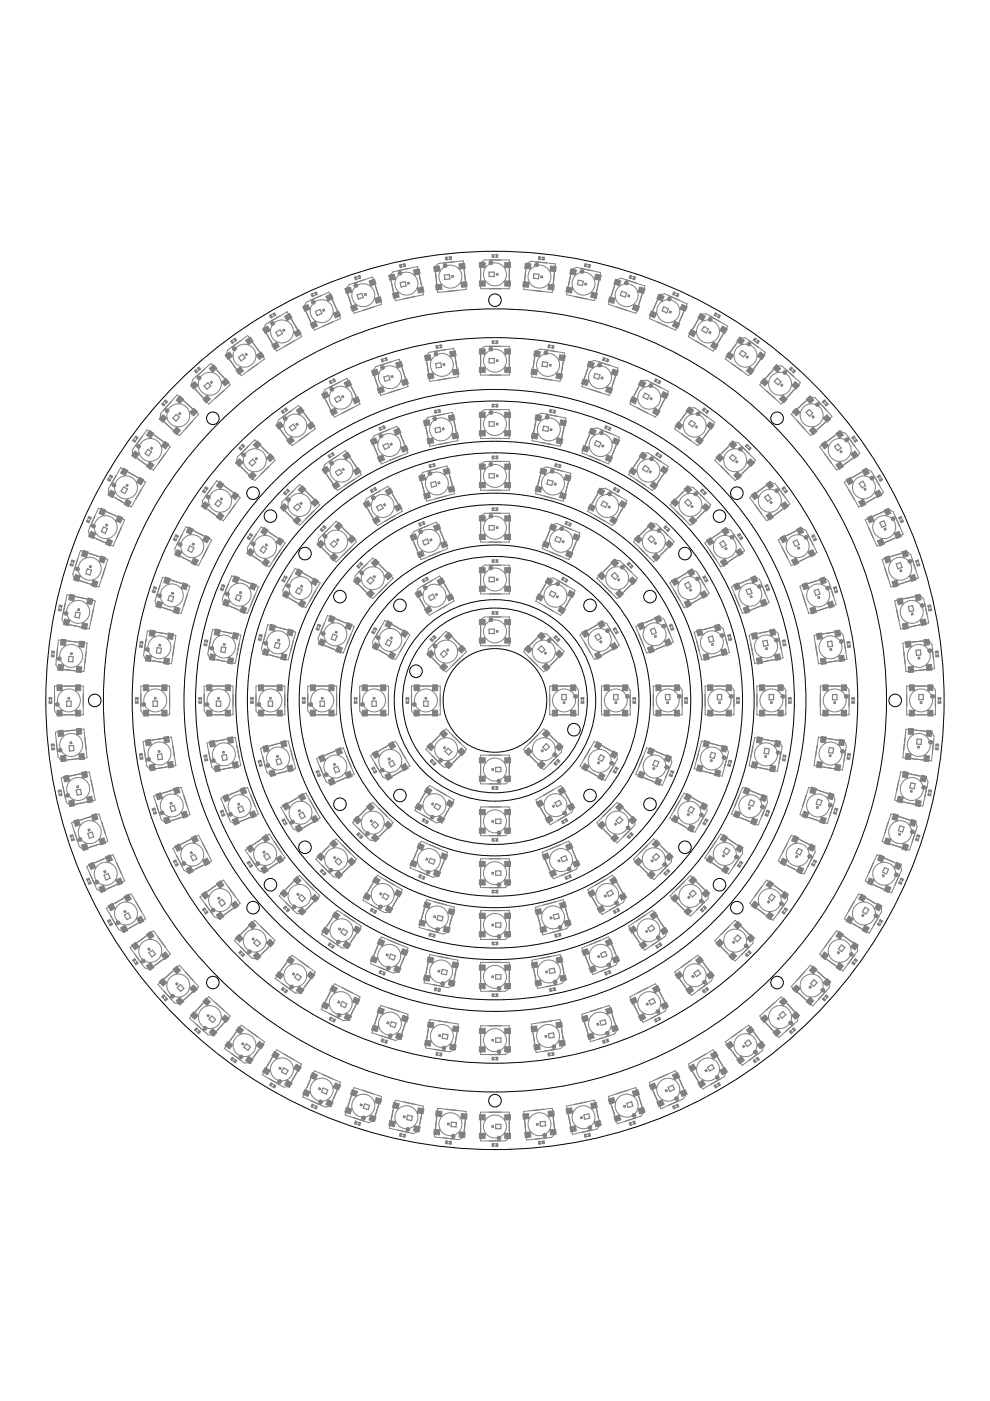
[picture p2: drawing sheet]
<svg xmlns="http://www.w3.org/2000/svg" width="210mm" height="297mm" viewBox="0 0 210 297" stroke-linecap="round" stroke-linejoin="round" font-family="sans-serif">
<g fill="#808080" stroke="#808080" stroke-width=".21">
<path d="M103.7 131.2a.39 .39 0 0 1 .7-.1 .39 .39 0 0 1-.2 .7 .39 .39 0 0 1-.5-.4l.4-.1 .1 .1-.2 .2-.1-.2h-.2z" fill-rule="evenodd"/>
<path d="M116.2 135.5a.4 .4 0 0 1 .6 .2 .4 .4 0 0 1-.3 .5 .4 .4 0 0 1-.5-.4l.4-.1 .2 .2-.6-.1z" fill-rule="evenodd"/>
<path d="M121.7 147.4a.39 .39 0 0 1 .6 0 .39 .39 0 0 1-.1 .6 .39 .39 0 0 1-.6-.3l.4-.2 .2 .2-.2 .1-.4-.1z" fill-rule="evenodd"/>
<path d="M117.3 159.8a.39 .39 0 0 1 .6-.1 .39 .39 0 0 1-.1 .6 .39 .39 0 0 1-.6-.3l.4-.2 .2 .2-.2 .1-.1-.1h-.3z" fill-rule="evenodd"/>
<path d="M105.5 165.4a.39 .39 0 0 1 .6-.1 .39 .39 0 0 1-.1 .6 .39 .39 0 0 1-.6-.3l.4-.2 .1 .2-.1 .2-.4-.2z" fill-rule="evenodd"/>
<path d="M93.1 161a.39 .39 0 0 1 .6-.1 .39 .39 0 0 1-.1 .6 .39 .39 0 0 1-.5-.3h.2l.1-.1 .2 .1-.1 .2-.4-.2z" fill-rule="evenodd"/>
<path d="M87.5 149.2a.39 .39 0 0 1 .6-.1 .39 .39 0 0 1-.1 .6 .39 .39 0 0 1-.5-.3l.3-.2 .2 .2-.2 .1-.3-.1z" fill-rule="evenodd"/>
<path d="M91.9 136.8a.39 .39 0 0 1 .6-.1 .39 .39 0 0 1-.1 .7 .39 .39 0 0 1-.5-.4l.4-.1 .1 .2-.5-.1z" fill-rule="evenodd"/>
<path d="M103.7 109.2a.39 .39 0 0 1 .7 0 .39 .39 0 0 1-.2 .6 .39 .39 0 0 1-.5-.4l.4-.1 .1 .1-.2 .2-.3-.2z" fill-rule="evenodd"/>
<path d="M118.9 111.7a.4 .4 0 0 1 .6 .3 .4 .4 0 0 1-.3 .5 .4 .4 0 0 1-.5-.4l.4-.2 .1 .3-.5-.1z" fill-rule="evenodd"/>
<path d="M131.6 120.1a.39 .39 0 0 1 .7-.1 .39 .39 0 0 1-.2 .6 .39 .39 0 0 1-.5-.3l.4-.2 .1 .2-.2 .1-.3-.1z" fill-rule="evenodd"/>
<path d="M140.5 132.4a.4 .4 0 0 1 .6 .2 .4 .4 0 0 1-.3 .6 .4 .4 0 0 1-.5-.4l.4-.2 .1 .2h-.5z" fill-rule="evenodd"/>
<path d="M143.7 147.4a.39 .39 0 0 1 .6 0 .39 .39 0 0 1-.1 .6 .39 .39 0 0 1-.6-.3l.4-.2 .2 .2-.2 .1-.4-.1z" fill-rule="evenodd"/>
<path d="M141 162.5a.39 .39 0 0 1 .6-.1 .39 .39 0 0 1-.1 .6 .39 .39 0 0 1-.5-.3l.4-.2 .1 .2-.2 .1-.3-.1z" fill-rule="evenodd"/>
<path d="M132.8 175.3a.39 .39 0 0 1 .7-.1 .39 .39 0 0 1-.2 .7 .39 .39 0 0 1-.5-.4h.2l.1-.1 .2 .1-.1 .2-.4-.2z" fill-rule="evenodd"/>
<path d="M120.3 184.1a.4 .4 0 0 1 .6-.1 .4 .4 0 0 1 0 .6 .4 .4 0 0 1-.6-.1v-.2l.3-.2 .2 .2-.1 .1-.4-.1z" fill-rule="evenodd"/>
<path d="M105.5 187.4a.39 .39 0 0 1 .6-.1 .39 .39 0 0 1-.1 .6 .39 .39 0 0 1-.6-.3l.4-.2 .1 .2-.1 .1-.4-.1z" fill-rule="evenodd"/>
<path d="M90.4 184.7a.4 .4 0 0 1 .7 0 .4 .4 0 0 1-.2 .6 .4 .4 0 0 1-.5-.4l.4-.1 .1 .1-.1 .2-.4-.2z" fill-rule="evenodd"/>
<path d="M77.6 176.5a.39 .39 0 0 1 .6-.1 .39 .39 0 0 1-.1 .7 .39 .39 0 0 1-.6-.4l.4-.1 .2 .2-.6-.1z" fill-rule="evenodd"/>
<path d="M69 163.9a.4 .4 0 0 1 .5 .2 .4 .4 0 0 1-.3 .5 .4 .4 0 0 1-.4-.3l.4-.2 .1 .2h-.5z" fill-rule="evenodd"/>
<path d="M65.7 149a.4 .4 0 0 1 .6 .2 .4 .4 0 0 1-.3 .5 .4 .4 0 0 1-.5-.3l.4-.2 .1 .2h-.5z" fill-rule="evenodd"/>
<path d="M68.3 134a.4 .4 0 0 1 .6 .2 .4 .4 0 0 1-.3 .5 .4 .4 0 0 1-.5-.4l.4-.1 .1 .2-.5-.1z" fill-rule="evenodd"/>
<path d="M76.4 121.3a.39 .39 0 0 1 .6-.1 .39 .39 0 0 1-.1 .6 .39 .39 0 0 1-.6-.3l.4-.2 .2 .2-.3 .1-.3-.1z" fill-rule="evenodd"/>
<path d="M89 112.4a.4 .4 0 0 1 .6 .2 .4 .4 0 0 1-.3 .5 .4 .4 0 0 1-.5-.4l.4-.1 .1 .2-.5-.1z" fill-rule="evenodd"/>
<path d="M103.9 98.1a.4 .4 0 0 1 .6 .2 .4 .4 0 0 1-.3 .5 .4 .4 0 0 1-.5-.4l.4-.1 .1 .2-.5-.1z" fill-rule="evenodd"/>
<path d="M116.7 99.7a.4 .4 0 0 1 .7 0 .4 .4 0 0 1-.2 .6 .4 .4 0 0 1-.5-.4l.4-.1 .1 .2-.5-.1z" fill-rule="evenodd"/>
<path d="M128.9 104.5a.4 .4 0 0 1 .6-.1 .4 .4 0 0 1 0 .6 .4 .4 0 0 1-.6-.1l-.1-.2 .6-.1-.2 .3-.4-.2z" fill-rule="evenodd"/>
<path d="M139.4 112.3a.39 .39 0 0 1 .6-.1 .39 .39 0 0 1-.1 .7 .39 .39 0 0 1-.6-.4l.4-.1 .2 .1-.2 .1-.4-.1z" fill-rule="evenodd"/>
<path d="M147.7 122.4a.4 .4 0 0 1 .5 .2 .4 .4 0 0 1-.2 .5 .4 .4 0 0 1-.5-.4l.4-.1 .1 .2-.5-.1z" fill-rule="evenodd"/>
<path d="M152.9 134.4a.4 .4 0 0 1 .5 .2 .4 .4 0 0 1-.3 .5 .4 .4 0 0 1-.4-.4l.4-.1 .1 .2-.5-.1z" fill-rule="evenodd"/>
<path d="M154.8 147.3a.4 .4 0 0 1 .6 .2 .4 .4 0 0 1-.3 .5 .4 .4 0 0 1-.5-.3l.4-.2 .1 .2h-.5z" fill-rule="evenodd"/>
<path d="M153.2 160.4a.39 .39 0 0 1 .6 0 .39 .39 0 0 1-.1 .6 .39 .39 0 0 1-.6-.4l.4-.1 .2 .1-.3 .2-.3-.2z" fill-rule="evenodd"/>
<path d="M148.4 172.6a.4 .4 0 0 1 .6 0 .4 .4 0 0 1-.2 .6 .4 .4 0 0 1-.5-.4l.4-.2 .1 .3-.5-.1z" fill-rule="evenodd"/>
<path d="M140.7 182.9a.4 .4 0 0 1 .6 .2 .4 .4 0 0 1-.3 .6 .4 .4 0 0 1-.5-.4l.4-.1 .2 .2-.6-.1z" fill-rule="evenodd"/>
<path d="M130.4 191.2a.4 .4 0 0 1 .6-.1 .4 .4 0 0 1 0 .6 .4 .4 0 0 1-.6-.1l-.1-.2 .3-.1 .3 .1-.2 .2-.4-.2z" fill-rule="evenodd"/>
<path d="M118.4 196.4a.4 .4 0 0 1 .6 0 .4 .4 0 0 1-.1 .6 .4 .4 0 0 1-.6-.4l.4-.1 .2 .1-.2 .2-.4-.2z" fill-rule="evenodd"/>
<path d="M105.5 198.4a.4 .4 0 0 1 .6-.2 .4 .4 0 0 1 0 .7 .4 .4 0 0 1-.6-.1l-.1-.2 .3-.2 .2 .2-.1 .1-.4-.1z" fill-rule="evenodd"/>
<path d="M92.5 196.9a.4 .4 0 0 1 .6-.1 .4 .4 0 0 1-.2 .7 .4 .4 0 0 1-.5-.4l.4-.2 .2 .2-.2 .1-.4-.1z" fill-rule="evenodd"/>
<path d="M80.5 191.9a.4 .4 0 0 1 .5 .2 .4 .4 0 0 1-.3 .6 .4 .4 0 0 1-.4-.4l.4-.2 .1 .3-.5-.1z" fill-rule="evenodd"/>
<path d="M69.8 184.3a.4 .4 0 0 1 .6-.1 .4 .4 0 0 1 0 .6 .4 .4 0 0 1-.6-.1v-.2l.3-.1 .2 .1-.2 .2-.3-.2z" fill-rule="evenodd"/>
<path d="M61.8 173.9a.4 .4 0 0 1 .6 .3 .4 .4 0 0 1-.3 .5 .4 .4 0 0 1-.5-.4l.4-.2 .1 .2h-.5z" fill-rule="evenodd"/>
<path d="M56.6 161.9a.39 .39 0 0 1 .6 .3 .39 .39 0 0 1-.3 .5 .39 .39 0 0 1-.5-.4l.4-.2 .1 .3-.5-.1z" fill-rule="evenodd"/>
<path d="M54.7 149a.4 .4 0 0 1 .6 .2 .4 .4 0 0 1-.4 .6 .4 .4 0 0 1-.4-.4l.4-.2 .1 .2h-.5z" fill-rule="evenodd"/>
<path d="M56.2 136a.4 .4 0 0 1 .6 .2 .4 .4 0 0 1-.3 .6 .4 .4 0 0 1-.5-.4l.4-.2 .1 .2h-.5z" fill-rule="evenodd"/>
<path d="M61 123.9a.4 .4 0 0 1 .5 .2 .4 .4 0 0 1-.2 .5 .4 .4 0 0 1-.5-.4l.4-.1 .1 .2-.5-.1z" fill-rule="evenodd"/>
<path d="M68.7 113.4a.4 .4 0 0 1 .6 .2 .4 .4 0 0 1-.3 .5 .4 .4 0 0 1-.5-.4l.4-.1 .2 .2-.6-.1z" fill-rule="evenodd"/>
<path d="M78.8 105.4a.39 .39 0 0 1 .7-.1 .39 .39 0 0 1-.2 .6 .39 .39 0 0 1-.5-.3l.4-.2 .1 .2-.2 .1-.3-.1z" fill-rule="evenodd"/>
<path d="M90.8 100.2a.4 .4 0 0 1 .7 0 .4 .4 0 0 1-.2 .6 .4 .4 0 0 1-.5-.4l.4-.2 .1 .3-.5-.1z" fill-rule="evenodd"/>
<path d="M103.7 120.2a.39 .39 0 0 1 .7-.1 .39 .39 0 0 1-.2 .7 .39 .39 0 0 1-.5-.4l.4-.1 .1 .1-.2 .1-.3-.1z" fill-rule="evenodd"/>
<path d="M118 123.4a.4 .4 0 0 1 .6 .2 .4 .4 0 0 1-.3 .5 .4 .4 0 0 1-.4-.3l.3-.2 .2 .2h-.5z" fill-rule="evenodd"/>
<path d="M128.6 133.4a.4 .4 0 0 1 .6 .2 .4 .4 0 0 1-.3 .5 .4 .4 0 0 1-.5-.4l.4-.1 .2 .2-.6-.1z" fill-rule="evenodd"/>
<path d="M132.7 147.4a.39 .39 0 0 1 .6 0 .39 .39 0 0 1-.1 .6 .39 .39 0 0 1-.6-.3l.4-.2 .2 .2-.2 .1-.4-.1z" fill-rule="evenodd"/>
<path d="M129.5 161.5a.4 .4 0 0 1 .6 .2 .4 .4 0 0 1-.4 .5 .4 .4 0 0 1-.4-.4l.4-.2 .1 .3-.5-.1z" fill-rule="evenodd"/>
<path d="M119.4 172.2a.39 .39 0 0 1 .6-.1 .39 .39 0 0 1-.1 .6 .39 .39 0 0 1-.6-.3l.4-.1 .2 .1-.2 .2-.4-.2z" fill-rule="evenodd"/>
<path d="M105.6 176.2a.4 .4 0 0 1 .6 .2 .4 .4 0 0 1-.3 .6 .4 .4 0 0 1-.5-.4l.4-.2 .1 .3-.5-.1z" fill-rule="evenodd"/>
<path d="M91.3 173.1a.39 .39 0 0 1 .6-.1 .39 .39 0 0 1-.1 .6 .39 .39 0 0 1-.6-.4l.5-.1 .1 .1-.2 .2-.4-.2z" fill-rule="evenodd"/>
<path d="M80.7 163.1a.39 .39 0 0 1 .6-.1 .39 .39 0 0 1-.1 .6 .39 .39 0 0 1-.5-.3l.3-.2 .2 .2-.2 .1-.3-.1z" fill-rule="evenodd"/>
<path d="M76.5 149.2a.39 .39 0 0 1 .7-.1 .39 .39 0 0 1-.2 .6 .39 .39 0 0 1-.5-.3l.4-.2 .1 .2-.2 .1-.3-.1z" fill-rule="evenodd"/>
<path d="M79.9 135a.4 .4 0 0 1 .6 0 .4 .4 0 0 1-.2 .6 .4 .4 0 0 1-.5-.4l.4-.1 .1 .1-.1 .2-.4-.2z" fill-rule="evenodd"/>
<path d="M89.8 124.4a.39 .39 0 0 1 .6-.1 .39 .39 0 0 1-.1 .7 .39 .39 0 0 1-.5-.4l.4-.1 .1 .1-.2 .1-.3-.1z" fill-rule="evenodd"/>
<path d="M103.7 87.3a.39 .39 0 0 1 .7-.1 .39 .39 0 0 1-.2 .6 .39 .39 0 0 1-.5-.3l.4-.2 .1 .2-.2 .1-.3-.1z" fill-rule="evenodd"/>
<path d="M115.7 88.3a.4 .4 0 0 1 .6-.1 .4 .4 0 0 1-.2 .7 .4 .4 0 0 1-.5-.4h.3v-.2l.3 .2-.2 .1-.4-.1z" fill-rule="evenodd"/>
<path d="M127.2 91.6a.39 .39 0 0 1 .6-.1 .39 .39 0 0 1-.1 .6 .39 .39 0 0 1-.6-.3l.4-.2 .2 .2-.3 .1-.3-.1z" fill-rule="evenodd"/>
<path d="M137.9 96.9a.4 .4 0 0 1 .6 .2 .4 .4 0 0 1-.3 .6 .4 .4 0 0 1-.4-.4l.4-.2 .1 .2h-.5z" fill-rule="evenodd"/>
<path d="M147.3 104.4a.4 .4 0 0 1 .6 .2 .4 .4 0 0 1-.3 .5 .4 .4 0 0 1-.5-.4l.4-.1 .1 .2-.5-.1z" fill-rule="evenodd"/>
<path d="M154.9 113.7a.39 .39 0 0 1 .6-.1 .39 .39 0 0 1-.1 .6 .39 .39 0 0 1-.6-.3l.4-.2 .2 .3-.6-.1z" fill-rule="evenodd"/>
<path d="M160.7 124.2a.4 .4 0 0 1 .6-.1 .4 .4 0 0 1-.2 .7 .4 .4 0 0 1-.5-.4l.4-.2 .1 .2h-.5z" fill-rule="evenodd"/>
<path d="M164.3 135.6a.39 .39 0 0 1 .6-.1 .39 .39 0 0 1-.1 .6 .39 .39 0 0 1-.5-.3l.4-.2 .1 .2-.1 .1-.4-.1z" fill-rule="evenodd"/>
<path d="M165.7 147.4a.4 .4 0 0 1 .6 0 .4 .4 0 0 1-.2 .6 .4 .4 0 0 1-.5-.3l.4-.2 .1 .2-.1 .1-.4-.1z" fill-rule="evenodd"/>
<path d="M164.6 159.4a.39 .39 0 0 1 .7-.1 .39 .39 0 0 1-.2 .6 .39 .39 0 0 1-.5-.3l.4-.2 .1 .2h-.5z" fill-rule="evenodd"/>
<path d="M161.5 170.7a.4 .4 0 0 1 .5 .3 .4 .4 0 0 1-.3 .5 .4 .4 0 0 1-.4-.4l.4-.2 .1 .3-.5-.1z" fill-rule="evenodd"/>
<path d="M155.8 181.5a.39 .39 0 0 1 .7-.1 .39 .39 0 0 1-.2 .6 .39 .39 0 0 1-.5-.3l.3-.1 .2 .1-.1 .2-.4-.2z" fill-rule="evenodd"/>
<path d="M148.5 190.7a.4 .4 0 0 1 .6 .2 .4 .4 0 0 1-.3 .5 .4 .4 0 0 1-.5-.3l.4-.2 .1 .2h-.5z" fill-rule="evenodd"/>
<path d="M139.2 198.6a.4 .4 0 0 1 .7 0 .4 .4 0 0 1-.2 .6 .4 .4 0 0 1-.5-.4l.4-.2 .1 .3-.5-.1z" fill-rule="evenodd"/>
<path d="M128.8 204.4a.4 .4 0 0 1 .6 0 .4 .4 0 0 1-.2 .6 .4 .4 0 0 1-.5-.4l.4-.2 .1 .3-.5-.1z" fill-rule="evenodd"/>
<path d="M117.5 207.9a.4 .4 0 0 1 .6 .1 .4 .4 0 0 1-.3 .6 .4 .4 0 0 1-.5-.4l.4-.1 .1 .2-.5-.1z" fill-rule="evenodd"/>
<path d="M105.6 209.2a.4 .4 0 0 1 .6 .2 .4 .4 0 0 1-.3 .5 .4 .4 0 0 1-.5-.4l.4-.1 .1 .2-.5-.1z" fill-rule="evenodd"/>
<path d="M93.7 208.2a.4 .4 0 0 1 .5 .2 .4 .4 0 0 1-.3 .5 .4 .4 0 0 1-.4-.4l.4-.1 .1 .2-.5-.1z" fill-rule="evenodd"/>
<path d="M82.2 204.9a.4 .4 0 0 1 .5 .2 .4 .4 0 0 1-.3 .5 .4 .4 0 0 1-.4-.4l.4-.1 .1 .2-.5-.1z" fill-rule="evenodd"/>
<path d="M71.4 199.5a.39 .39 0 0 1 .6 0 .39 .39 0 0 1-.1 .6 .39 .39 0 0 1-.5-.4l.3-.1 .2 .2-.5-.1z" fill-rule="evenodd"/>
<path d="M62 192.1a.4 .4 0 0 1 .6-.1 .4 .4 0 0 1 0 .6 .4 .4 0 0 1-.6-.1v-.2l.3-.1 .2 .1-.1 .1-.4-.1z" fill-rule="evenodd"/>
<path d="M54.3 182.9a.39 .39 0 0 1 .7 0 .39 .39 0 0 1-.2 .6 .39 .39 0 0 1-.5-.4l.4-.1 .1 .1-.2 .2-.3-.2z" fill-rule="evenodd"/>
<path d="M48.7 172.3a.39 .39 0 0 1 .5 .2 .39 .39 0 0 1-.3 .6 .39 .39 0 0 1-.4-.4l.4-.2 .1 .2h-.5z" fill-rule="evenodd"/>
<path d="M45 160.9a.4 .4 0 0 1 .6 .2 .4 .4 0 0 1-.3 .5 .4 .4 0 0 1-.4-.4l.3-.1 .2 .2-.5-.1z" fill-rule="evenodd"/>
<path d="M43.7 149a.4 .4 0 0 1 .6 .2 .4 .4 0 0 1-.3 .6 .4 .4 0 0 1-.5-.4l.4-.2 .1 .2h-.5z" fill-rule="evenodd"/>
<path d="M44.7 137.1a.4 .4 0 0 1 .6 .2 .4 .4 0 0 1-.3 .5 .4 .4 0 0 1-.5-.4l.4-.1 .1 .2-.5-.1z" fill-rule="evenodd"/>
<path d="M47.9 125.7a.4 .4 0 0 1 .6 0 .4 .4 0 0 1-.2 .6 .4 .4 0 0 1-.5-.4l.4-.1 .2 .1-.2 .2-.4-.2z" fill-rule="evenodd"/>
<path d="M53.5 115a.4 .4 0 0 1 .6 .2 .4 .4 0 0 1-.3 .5 .4 .4 0 0 1-.5-.4l.4-.2 .1 .3-.5-.1z" fill-rule="evenodd"/>
<path d="M60.8 105.7a.4 .4 0 0 1 .7 0 .4 .4 0 0 1-.2 .7 .4 .4 0 0 1-.5-.5l.4-.1 .1 .2-.5-.1z" fill-rule="evenodd"/>
<path d="M70 98a.4 .4 0 0 1 .6 0 .4 .4 0 0 1-.2 .6 .4 .4 0 0 1-.5-.4l.4-.1 .2 .1-.2 .2-.4-.2z" fill-rule="evenodd"/>
<path d="M80.5 92.2a.4 .4 0 0 1 .6 0 .4 .4 0 0 1-.2 .6 .4 .4 0 0 1-.5-.4l.4-.1 .1 .2-.5-.1z" fill-rule="evenodd"/>
<path d="M91.8 88.6a.39 .39 0 0 1 .7-.1 .39 .39 0 0 1-.2 .6 .39 .39 0 0 1-.5-.3l.4-.2 .2 .2-.3 .1-.3-.1z" fill-rule="evenodd"/>
<path d="M103.9 73.7a.4 .4 0 0 1 .6 .2 .4 .4 0 0 1-.3 .5 .4 .4 0 0 1-.5-.4l.5-.1v.2l-.5-.1z" fill-rule="evenodd"/>
<path d="M115.4 74.6a.39 .39 0 0 1 .6-.1 .39 .39 0 0 1-.1 .7 .39 .39 0 0 1-.5-.4l.3-.1 .2 .1-.1 .2-.4-.2z" fill-rule="evenodd"/>
<path d="M126.9 77.1a.4 .4 0 0 1 .6 .2 .4 .4 0 0 1-.3 .5 .4 .4 0 0 1-.5-.4l.4-.1 .2 .2-.6-.1z" fill-rule="evenodd"/>
<path d="M137.6 81.6a.39 .39 0 0 1 .7-.1 .39 .39 0 0 1-.1 .6 .39 .39 0 0 1-.6-.3l.4-.2 .1 .2-.1 .1-.4-.1z" fill-rule="evenodd"/>
<path d="M147.7 87.5a.4 .4 0 0 1 .6-.1 .4 .4 0 0 1 0 .7 .4 .4 0 0 1-.6-.2l-.1-.1 .6-.1-.2 .2-.4-.1z" fill-rule="evenodd"/>
<path d="M156.8 94.9a.4 .4 0 0 1 .6 .2 .4 .4 0 0 1-.3 .5 .4 .4 0 0 1-.5-.4l.5-.1v.2l-.5-.1z" fill-rule="evenodd"/>
<path d="M164.3 103.8a.4 .4 0 0 1 .7 0 .4 .4 0 0 1-.2 .6 .4 .4 0 0 1-.5-.4l.4-.1 .1 .1-.2 .2-.3-.2z" fill-rule="evenodd"/>
<path d="M170.6 113.7a.39 .39 0 0 1 .6-.1 .39 .39 0 0 1-.1 .7 .39 .39 0 0 1-.6-.4l.4-.1 .2 .1-.2 .2-.4-.2z" fill-rule="evenodd"/>
<path d="M175.3 124.3a.4 .4 0 0 1 .6 .2 .4 .4 0 0 1-.3 .6 .4 .4 0 0 1-.5-.4l.4-.2 .1 .3-.5-.1z" fill-rule="evenodd"/>
<path d="M178.2 135.7a.4 .4 0 0 1 .5 .1 .4 .4 0 0 1-.2 .6 .4 .4 0 0 1-.5-.4l.4-.1 .1 .2-.5-.1z" fill-rule="evenodd"/>
<path d="M179.1 147.4a.39 .39 0 0 1 .6 0 .39 .39 0 0 1-.1 .6 .39 .39 0 0 1-.6-.3l.4-.2 .2 .2h-.6z" fill-rule="evenodd"/>
<path d="M178.3 159.1a.39 .39 0 0 1 .6-.1 .39 .39 0 0 1-.1 .6 .39 .39 0 0 1-.6-.3l.4-.1 .2 .2-.6-.1z" fill-rule="evenodd"/>
<path d="M175.7 170.5a.4 .4 0 0 1 .6-.1 .4 .4 0 0 1 0 .6 .4 .4 0 0 1-.6-.1l-.1-.2 .4-.1 .2 .1-.2 .2-.4-.2z" fill-rule="evenodd"/>
<path d="M171.3 181.4a.39 .39 0 0 1 .7-.1 .39 .39 0 0 1-.2 .6 .39 .39 0 0 1-.5-.4l.4-.1 .1 .1-.2 .2-.3-.2z" fill-rule="evenodd"/>
<path d="M165.4 191.4a.4 .4 0 0 1 .6 0 .4 .4 0 0 1-.2 .6 .4 .4 0 0 1-.5-.4l.4-.2 .1 .3-.5-.1z" fill-rule="evenodd"/>
<path d="M157.9 200.4a.39 .39 0 0 1 .6-.1 .39 .39 0 0 1-.1 .6 .39 .39 0 0 1-.6-.3l.4-.2 .1 .2h-.5z" fill-rule="evenodd"/>
<path d="M149.2 207.9a.4 .4 0 0 1 .6 .2 .4 .4 0 0 1-.3 .5 .4 .4 0 0 1-.5-.3l.4-.2 .1 .2h-.5z" fill-rule="evenodd"/>
<path d="M139.2 214.3a.39 .39 0 0 1 .6-.1 .39 .39 0 0 1-.1 .6 .39 .39 0 0 1-.6-.3l.4-.2 .2 .2-.2 .1-.4-.1z" fill-rule="evenodd"/>
<path d="M128.4 218.9a.4 .4 0 0 1 .6-.1 .4 .4 0 0 1 0 .6 .4 .4 0 0 1-.6-.1v-.2l.3-.2 .2 .2-.1 .1-.4-.1z" fill-rule="evenodd"/>
<path d="M117.1 221.7a.4 .4 0 0 1 .6-.1 .4 .4 0 0 1 0 .6 .4 .4 0 0 1-.6-.1v-.2l.3-.1 .2 .1-.2 .2-.3-.2z" fill-rule="evenodd"/>
<path d="M105.6 222.6a.4 .4 0 0 1 .6 .2 .4 .4 0 0 1-.3 .6 .4 .4 0 0 1-.5-.4l.4-.2 .1 .3-.5-.1z" fill-rule="evenodd"/>
<path d="M93.8 222a.39 .39 0 0 1 .6-.1 .39 .39 0 0 1-.1 .6 .39 .39 0 0 1-.6-.3l.4-.2 .2 .2-.2 .1-.4-.1z" fill-rule="evenodd"/>
<path d="M82.4 219.4a.4 .4 0 0 1 .7 0 .4 .4 0 0 1-.2 .6 .4 .4 0 0 1-.6-.4l.4-.1 .2 .1-.2 .2-.4-.2z" fill-rule="evenodd"/>
<path d="M71.7 214.9a.4 .4 0 0 1 .6 .2 .4 .4 0 0 1-.3 .5 .4 .4 0 0 1-.5-.4l.4-.1 .1 .2-.5-.1z" fill-rule="evenodd"/>
<path d="M61.5 209.1a.39 .39 0 0 1 .6-.1 .39 .39 0 0 1-.1 .6 .39 .39 0 0 1-.5-.3l.4-.2 .1 .2-.2 .1-.3-.1z" fill-rule="evenodd"/>
<path d="M52.7 201.4a.4 .4 0 0 1 .6 .2 .4 .4 0 0 1-.3 .6 .4 .4 0 0 1-.5-.4l.4-.2 .1 .2h-.5z" fill-rule="evenodd"/>
<path d="M44.9 192.8a.4 .4 0 0 1 .6-.1 .4 .4 0 0 1-.2 .7 .4 .4 0 0 1-.5-.4l.4-.2 .1 .2-.1 .1-.4-.1z" fill-rule="evenodd"/>
<path d="M38.6 182.9a.39 .39 0 0 1 .7-.1 .39 .39 0 0 1-.2 .6 .39 .39 0 0 1-.5-.3l.4-.2 .1 .2-.2 .1-.3-.1z" fill-rule="evenodd"/>
<path d="M34.2 172a.4 .4 0 0 1 .5 .2 .4 .4 0 0 1-.3 .5 .4 .4 0 0 1-.4-.4l.4-.1 .1 .2-.5-.1z" fill-rule="evenodd"/>
<path d="M31.3 160.7a.4 .4 0 0 1 .6 .2 .4 .4 0 0 1-.3 .5 .4 .4 0 0 1-.5-.4l.4-.2 .1 .3-.5-.1z" fill-rule="evenodd"/>
<path d="M30.3 149a.4 .4 0 0 1 .6 .2 .4 .4 0 0 1-.4 .5 .4 .4 0 0 1-.4-.3l.4-.2 .1 .2h-.5z" fill-rule="evenodd"/>
<path d="M31.1 137.4a.4 .4 0 0 1 .5 .1 .4 .4 0 0 1-.3 .6 .4 .4 0 0 1-.4-.4l.4-.2 .1 .3-.5-.1z" fill-rule="evenodd"/>
<path d="M33.7 126a.4 .4 0 0 1 .5 .2 .4 .4 0 0 1-.3 .5 .4 .4 0 0 1-.4-.4l.3-.1 .2 .2-.5-.1z" fill-rule="evenodd"/>
<path d="M37.8 115.3a.39 .39 0 0 1 .7-.1 .39 .39 0 0 1-.1 .6 .39 .39 0 0 1-.6-.3l.4-.2 .2 .2-.2 .1-.4-.1z" fill-rule="evenodd"/>
<path d="M44 105.1a.4 .4 0 0 1 .6 .2 .4 .4 0 0 1-.3 .5 .4 .4 0 0 1-.5-.4l.5-.1v.2l-.5-.1z" fill-rule="evenodd"/>
<path d="M51.3 96.2a.39 .39 0 0 1 .7 0 .39 .39 0 0 1-.2 .6 .39 .39 0 0 1-.5-.3l.4-.2 .1 .2-.1 .1-.4-.1z" fill-rule="evenodd"/>
<path d="M60.1 88.6a.4 .4 0 0 1 .7-.1 .4 .4 0 0 1-.2 .7 .4 .4 0 0 1-.5-.4l.4-.2 .1 .2h-.5z" fill-rule="evenodd"/>
<path d="M70.2 82.2a.4 .4 0 0 1 .6 .2 .4 .4 0 0 1-.4 .5 .4 .4 0 0 1-.4-.4l.4-.1 .1 .2-.5-.1z" fill-rule="evenodd"/>
<path d="M80.8 77.7a.39 .39 0 0 1 .6 0 .39 .39 0 0 1-.1 .6 .39 .39 0 0 1-.6-.4l.4-.1 .2 .1-.3 .2-.3-.2z" fill-rule="evenodd"/>
<path d="M92.2 74.7a.4 .4 0 0 1 .6 .2 .4 .4 0 0 1-.3 .6 .4 .4 0 0 1-.4-.4l.4-.2 .1 .3-.5-.1z" fill-rule="evenodd"/>
<path d="M103.7 55.5a.39 .39 0 0 1 .7-.1 .39 .39 0 0 1-.2 .7 .39 .39 0 0 1-.5-.4l.4-.1 .1 .1-.2 .1-.3-.1z" fill-rule="evenodd"/>
<path d="M113.6 55.8a.4 .4 0 0 1 .6 .2 .4 .4 0 0 1-.4 .5 .4 .4 0 0 1-.4-.4l.4-.1 .1 .2-.5-.1z" fill-rule="evenodd"/>
<path d="M123.1 57.4a.4 .4 0 0 1 .6-.1 .4 .4 0 0 1-.2 .7 .4 .4 0 0 1-.5-.4l.4-.2 .1 .2-.1 .1-.4-.1z" fill-rule="evenodd"/>
<path d="M132.5 59.8a.4 .4 0 0 1 .6 0 .4 .4 0 0 1-.2 .6 .4 .4 0 0 1-.5-.4l.4-.2 .1 .3-.5-.1z" fill-rule="evenodd"/>
<path d="M141.6 63.2a.4 .4 0 0 1 .6 0 .4 .4 0 0 1-.2 .6 .4 .4 0 0 1-.5-.4l.4-.2 .1 .2-.1 .1-.4-.1z" fill-rule="evenodd"/>
<path d="M150.4 67.4a.4 .4 0 0 1 .6 .2 .4 .4 0 0 1-.3 .5 .4 .4 0 0 1-.5-.4l.4-.1 .1 .2-.5-.1z" fill-rule="evenodd"/>
<path d="M158.5 72.7a.4 .4 0 0 1 .6 0 .4 .4 0 0 1-.2 .6 .4 .4 0 0 1-.5-.4l.4-.1 .1 .1-.1 .2-.4-.2z" fill-rule="evenodd"/>
<path d="M166.1 78.8a.4 .4 0 0 1 .6 0 .4 .4 0 0 1-.2 .6 .4 .4 0 0 1-.5-.4l.4-.2 .1 .3-.5-.1z" fill-rule="evenodd"/>
<path d="M173 85.6a.4 .4 0 0 1 .6-.1 .4 .4 0 0 1 0 .6 .4 .4 0 0 1-.6-.1l-.1-.2 .3-.1 .3 .1-.2 .1-.4-.1z" fill-rule="evenodd"/>
<path d="M179.2 93.1a.39 .39 0 0 1 .6-.1 .39 .39 0 0 1-.1 .6 .39 .39 0 0 1-.6-.3l.4-.2 .2 .2-.2 .1-.4-.1z" fill-rule="evenodd"/>
<path d="M184.7 101a.4 .4 0 0 1 .5 .3 .4 .4 0 0 1-.3 .5 .4 .4 0 0 1-.4-.4l.4-.2 .1 .3-.5-.1z" fill-rule="evenodd"/>
<path d="M189 109.8a.4 .4 0 0 1 .7 0 .4 .4 0 0 1-.2 .6 .4 .4 0 0 1-.5-.4l.4-.2 .1 .3-.5-.1z" fill-rule="evenodd"/>
<path d="M192.6 118.8a.39 .39 0 0 1 .6-.1 .39 .39 0 0 1-.1 .7 .39 .39 0 0 1-.6-.4l.4-.1 .2 .1-.3 .1-.3-.1z" fill-rule="evenodd"/>
<path d="M195.2 128.2a.39 .39 0 0 1 .6-.1 .39 .39 0 0 1-.1 .6 .39 .39 0 0 1-.6-.3l.4-.2 .2 .3-.6-.1z" fill-rule="evenodd"/>
<path d="M196.9 137.6a.4 .4 0 0 1 .6 .2 .4 .4 0 0 1-.3 .5 .4 .4 0 0 1-.5-.3l.4-.2 .2 .2h-.6z" fill-rule="evenodd"/>
<path d="M197.4 147.4a.39 .39 0 0 1 .6 0 .39 .39 0 0 1-.1 .6 .39 .39 0 0 1-.6-.3l.4-.2 .2 .2-.2 .1-.4-.1z" fill-rule="evenodd"/>
<path d="M197.1 157a.4 .4 0 0 1 .6 .2 .4 .4 0 0 1-.3 .5 .4 .4 0 0 1-.5-.3l.4-.2 .1 .2h-.5z" fill-rule="evenodd"/>
<path d="M195.5 166.8a.4 .4 0 0 1 .7-.1 .4 .4 0 0 1-.2 .7 .4 .4 0 0 1-.5-.4l.4-.2 .1 .2h-.5z" fill-rule="evenodd"/>
<path d="M193.3 176a.4 .4 0 0 1 .5 .2 .4 .4 0 0 1-.3 .6 .4 .4 0 0 1-.4-.4l.4-.2 .1 .2h-.5z" fill-rule="evenodd"/>
<path d="M189.7 185.3a.4 .4 0 0 1 .7-.1 .4 .4 0 0 1-.2 .7 .4 .4 0 0 1-.5-.4l.4-.2 .1 .2h-.5z" fill-rule="evenodd"/>
<path d="M185.4 194a.4 .4 0 0 1 .6-.2 .4 .4 0 0 1 0 .7 .4 .4 0 0 1-.6-.1l-.1-.2 .4-.2 .2 .2-.2 .1-.4-.1z" fill-rule="evenodd"/>
<path d="M180.2 202.2a.4 .4 0 0 1 .6-.1 .4 .4 0 0 1-.2 .7 .4 .4 0 0 1-.5-.4l.4-.2 .2 .2-.2 .1-.4-.1z" fill-rule="evenodd"/>
<path d="M174.1 209.8a.39 .39 0 0 1 .7-.1 .39 .39 0 0 1-.2 .6 .39 .39 0 0 1-.5-.3l.4-.2 .1 .2-.2 .1-.3-.1z" fill-rule="evenodd"/>
<path d="M167.3 216.7a.4 .4 0 0 1 .7 0 .4 .4 0 0 1-.2 .6 .4 .4 0 0 1-.5-.4l.4-.2 .1 .2-.1 .1-.4-.1z" fill-rule="evenodd"/>
<path d="M159.8 222.9a.39 .39 0 0 1 .7-.1 .39 .39 0 0 1-.2 .6 .39 .39 0 0 1-.5-.3l.4-.2 .1 .2-.1 .1-.4-.1z" fill-rule="evenodd"/>
<path d="M151.9 228.1a.4 .4 0 0 1 .6 .2 .4 .4 0 0 1-.3 .5 .4 .4 0 0 1-.5-.4l.4-.1 .1 .2-.5-.1z" fill-rule="evenodd"/>
<path d="M143.3 232.6a.4 .4 0 0 1 .5 .2 .4 .4 0 0 1-.3 .5 .4 .4 0 0 1-.4-.4l.4-.1 .1 .2-.5-.1z" fill-rule="evenodd"/>
<path d="M134.2 236.1a.4 .4 0 0 1 .6 .3 .4 .4 0 0 1-.3 .5 .4 .4 0 0 1-.5-.4l.4-.2 .2 .3-.6-.1z" fill-rule="evenodd"/>
<path d="M124.7 238.9a.4 .4 0 0 1 .7 0 .4 .4 0 0 1-.2 .6 .4 .4 0 0 1-.5-.4l.4-.2 .1 .3-.5-.1z" fill-rule="evenodd"/>
<path d="M115.1 240.5a.39 .39 0 0 1 .7-.1 .39 .39 0 0 1-.2 .6 .39 .39 0 0 1-.5-.3l.4-.2 .1 .2-.2 .1-.3-.1z" fill-rule="evenodd"/>
<path d="M105.6 240.9a.4 .4 0 0 1 .6 .2 .4 .4 0 0 1-.3 .6 .4 .4 0 0 1-.5-.4l.4-.1 .1 .2-.5-.1z" fill-rule="evenodd"/>
<path d="M95.8 240.7a.4 .4 0 0 1 .6-.1 .4 .4 0 0 1-.2 .7 .4 .4 0 0 1-.5-.4l.4-.2 .1 .2-.1 .1-.4-.1z" fill-rule="evenodd"/>
<path d="M86.3 239.1a.4 .4 0 0 1 .6 .2 .4 .4 0 0 1-.4 .5 .4 .4 0 0 1-.4-.4l.4-.1 .1 .2-.5-.1z" fill-rule="evenodd"/>
<path d="M76.9 236.7a.4 .4 0 0 1 .6 .2 .4 .4 0 0 1-.3 .5 .4 .4 0 0 1-.5-.4l.5-.1v.2l-.5-.1z" fill-rule="evenodd"/>
<path d="M67.6 233.4a.4 .4 0 0 1 .7 0 .4 .4 0 0 1-.2 .6 .4 .4 0 0 1-.5-.4l.4-.1 .1 .2-.5-.1z" fill-rule="evenodd"/>
<path d="M58.9 229.1a.4 .4 0 0 1 .7 0 .4 .4 0 0 1-.2 .6 .4 .4 0 0 1-.5-.4l.4-.2 .1 .2-.1 .1-.4-.1z" fill-rule="evenodd"/>
<path d="M50.8 223.9a.4 .4 0 0 1 .6 0 .4 .4 0 0 1-.2 .6 .4 .4 0 0 1-.5-.4l.4-.2 .1 .3-.5-.1z" fill-rule="evenodd"/>
<path d="M43.3 217.7a.4 .4 0 0 1 .6 .2 .4 .4 0 0 1-.3 .5 .4 .4 0 0 1-.5-.4l.4-.1 .1 .2-.5-.1z" fill-rule="evenodd"/>
<path d="M36.2 211a.39 .39 0 0 1 .7-.1 .39 .39 0 0 1-.2 .7 .39 .39 0 0 1-.5-.4l.4-.1 .1 .1-.2 .1-.3-.1z" fill-rule="evenodd"/>
<path d="M30 203.5a.39 .39 0 0 1 .7 0 .39 .39 0 0 1-.2 .6 .39 .39 0 0 1-.5-.4l.4-.1 .1 .1-.2 .2-.3-.2z" fill-rule="evenodd"/>
<path d="M24.8 195.3a.4 .4 0 0 1 .6 .2 .4 .4 0 0 1-.3 .5 .4 .4 0 0 1-.5-.4l.4-.1 .1 .2-.5-.1z" fill-rule="evenodd"/>
<path d="M20.2 186.8a.4 .4 0 0 1 .6 0 .4 .4 0 0 1-.1 .6 .4 .4 0 0 1-.6-.4l.4-.1 .2 .1-.2 .2-.4-.2z" fill-rule="evenodd"/>
<path d="M16.8 177.7a.4 .4 0 0 1 .5 .1 .4 .4 0 0 1-.3 .6 .4 .4 0 0 1-.4-.4l.4-.2 .1 .3-.5-.1z" fill-rule="evenodd"/>
<path d="M14.2 168.3a.4 .4 0 0 1 .5 .2 .4 .4 0 0 1-.3 .5 .4 .4 0 0 1-.4-.4l.4-.1 .1 .2-.5-.1z" fill-rule="evenodd"/>
<path d="M12.4 158.9a.39 .39 0 0 1 .6-.1 .39 .39 0 0 1-.1 .6 .39 .39 0 0 1-.5-.4l.4-.1 .1 .1-.2 .2-.3-.2z" fill-rule="evenodd"/>
<path d="M12 149a.4 .4 0 0 1 .5 .2 .4 .4 0 0 1-.3 .5 .4 .4 0 0 1-.4-.3l.3-.2 .2 .2h-.5z" fill-rule="evenodd"/>
<path d="M12.2 139.5a.4 .4 0 0 1 .7-.1 .4 .4 0 0 1-.2 .7 .4 .4 0 0 1-.5-.4l.4-.2 .1 .2-.1 .1-.4-.1z" fill-rule="evenodd"/>
<path d="M13.8 129.7a.4 .4 0 0 1 .6 .2 .4 .4 0 0 1-.3 .5 .4 .4 0 0 1-.5-.4l.4-.1 .1 .2-.5-.1z" fill-rule="evenodd"/>
<path d="M16.1 120.4a.4 .4 0 0 1 .6-.1 .4 .4 0 0 1 0 .6 .4 .4 0 0 1-.6-.1l-.1-.2h.6l-.2 .2-.4-.2z" fill-rule="evenodd"/>
<path d="M19.5 111.4a.4 .4 0 0 1 .7-.1 .4 .4 0 0 1-.3 .7 .4 .4 0 0 1-.5-.5l.4-.1 .2 .1-.3 .2-.3-.2z" fill-rule="evenodd"/>
<path d="M23.8 102.7a.39 .39 0 0 1 .6-.1 .39 .39 0 0 1-.1 .6 .39 .39 0 0 1-.5-.4l.4-.1 .1 .1-.2 .2-.3-.2z" fill-rule="evenodd"/>
<path d="M29.2 94.3a.4 .4 0 0 1 .5 .2 .4 .4 0 0 1-.3 .5 .4 .4 0 0 1-.4-.3l.4-.2 .1 .2h-.5z" fill-rule="evenodd"/>
<path d="M35.1 86.8a.4 .4 0 0 1 .6-.1 .4 .4 0 0 1 0 .7 .4 .4 0 0 1-.6-.2l-.1-.1 .3-.2 .3 .2-.2 .1-.4-.1z" fill-rule="evenodd"/>
<path d="M42 79.8a.4 .4 0 0 1 .6 .2 .4 .4 0 0 1-.3 .5 .4 .4 0 0 1-.5-.4l.4-.1 .2 .2-.6-.1z" fill-rule="evenodd"/>
<path d="M49.4 73.7a.39 .39 0 0 1 .6 0 .39 .39 0 0 1-.1 .6 .39 .39 0 0 1-.6-.4l.4-.1 .2 .1-.3 .2-.3-.2z" fill-rule="evenodd"/>
<path d="M57.5 68.4a.4 .4 0 0 1 .6-.1 .4 .4 0 0 1-.2 .7 .4 .4 0 0 1-.5-.4l.4-.2 .2 .2-.2 .1-.4-.1z" fill-rule="evenodd"/>
<path d="M66.1 63.9a.4 .4 0 0 1 .6 0 .4 .4 0 0 1-.2 .6 .4 .4 0 0 1-.5-.4l.4-.2 .2 .2-.2 .1-.4-.1z" fill-rule="evenodd"/>
<path d="M75.1 60.3a.4 .4 0 0 1 .7 0 .4 .4 0 0 1-.2 .6 .4 .4 0 0 1-.5-.4l.4-.1 .1 .2-.5-.1z" fill-rule="evenodd"/>
<path d="M84.5 57.7a.4 .4 0 0 1 .6 0 .4 .4 0 0 1-.2 .6 .4 .4 0 0 1-.5-.4l.4-.1 .2 .1-.2 .2-.4-.2z" fill-rule="evenodd"/>
<path d="M94 56.1a.39 .39 0 0 1 .7-.1 .39 .39 0 0 1-.1 .7 .39 .39 0 0 1-.6-.4l.4-.1 .2 .1-.2 .2-.4-.2z" fill-rule="evenodd"/>
</g>
<g fill="none" stroke="#808080" stroke-width=".25">
<path d="M77.2 59.3l-2.3 .7M83 59.7l.4 2.1M84.9 59.9l1-.2 .2 .9-1.1 .3zM86.4 59.9h.3l.1 .3h-.3zM86.7 56.9l-2.4 .5M88.9 58.4l.5 2.2M92.4 57.9l.2 2.2M94.2 58.3l1.1-.1 .1 .9-1.1 .1zM95.8 58.5l.3-.1v.3l-.3 .1zM96.4 55.5l-2.4 .3M98.4 57.2l.3 2.2M101.9 57.1v2.2"/>
<path d="M103.7 57.7h1.1v.9h-1.1zM103.7 55.1h2.5M105.3 58h.3v.3h-.3zM108 57.1v2.2M111.5 57.2l-.3 2.2M113.2 58.1l1.1 .1-.1 .9-1.1-.1zM113.5 55.5l2.4 .3M114.7 58.5l.3 .1v.3l-.3-.1zM117.5 57.9l-.2 2.2M121 58.4l-.5 2.2M122.6 59.4l1.1 .2-.2 1-1.1-.3zM123.2 56.9l2.4 .5"/>
<path d="M126.9 59.7l-.4 2.1M132.7 59.3l2.3 .7M43.3 78.3l-1.7 1.6M46 78.5l1.5 1.6M48.7 76.3l1.3 1.8M50.6 75.8l.8-.7 .6 .8-.9 .6zM51 72.2l-1.9 1.5M52 75.1l.3-.2 .1 .3-.2 .2zM53.7 72.7l1.2 1.8M54.6 77.2l-2 1.4M56.6 70.8l1.1 1.9M58.5 70.5l.9-.6 .5 .8-1 .6z"/>
<path d="M59.3 67l-2.1 1.2M60 70l.2-.2 .2 .3-.3 .2zM61.9 67.8l1.1 1.9M62.4 72.3l-2.2 1.2M65 66.2l.8 2M66.9 66l1-.4 .3 .9-1 .4zM68.1 62.7l-2.3 1M68.4 65.7l.3-.1 .1 .3-.3 .1zM70.5 68.3l-2.2 1M70.5 63.7l.9 2M73.8 62.5l.7 2.1M75.7 62.5l1-.3 .3 .9-1 .3z"/>
<path d="M77.3 62.3h.3l.1 .2-.3 .1zM79.1 65.1l-2.3 .8M79.4 79.9l.7 2.1M79.6 60.6l.7 2.1M81.4 79.9l1-.3 .3 .9-1.1 .3zM82.9 76.7l-2.3 .8M82.9 79.8l.3-.1 .1 .2-.3 .2zM85.2 78l.7 2.1M88 62.9l-2.4 .5M90.5 76.8l.3 2.1M92.4 77.1l1.1-.2 .1 1-1.1 .1zM94 77.2l.3-.1v.3l-.3 .1z"/>
<path d="M94.4 74.1l-2.4 .4M96.5 75.8l.4 2.2M97 61.6l-2.4 .2M101.9 75.4v2.2M103.7 76h1.1v.9h-1.1zM103.7 73.4h2.5M103.7 79.5h2.5M103.7 61.2h2.5M105.3 76.3h.3v.3h-.3zM108 75.4v2.2M112.9 61.6l2.4 .2M113.4 75.8l-.4 2.2"/>
<path d="M115.1 76.7l1 .2-.1 .9-1.1-.2zM115.5 74.1l2.4 .4M116.5 77.3h.3v.3h-.3zM119.4 76.8l-.3 2.1M121.9 62.9l2.4 .5M124.1 60l.3 .1-.1 .3-.3-.1zM124.7 78l-.7 2.1M126.2 79.2l1 .3-.3 .9-1-.3zM127 76.7l2.3 .8M127.6 79.9l.2 .2-.1 .2-.3-.1zM130.3 60.6l-.7 2.1M130.5 79.9l-.7 2.1"/>
<path d="M130.8 65.1l2.3 .8M131.8 61.8l1.1 .3-.3 .9-1.1-.4zM133.2 62.5l.3 .1-.1 .3-.3-.1zM136.1 62.5l-.7 2.1M139.3 68.3l2.3 1M139.3 63.7l-.8 2M140.7 65l1 .5-.3 .8-1-.4zM141.8 62.7l2.2 1M142 66l.3 .1-.1 .3-.3-.2zM144.9 66.2l-.9 2M147.5 72.3l2.1 1.2M148 67.8l-1.1 1.9"/>
<path d="M149.3 69.2l.9 .6-.4 .8-1-.6zM150.5 70.3l.2 .1-.1 .3-.3-.2zM150.6 67l2.1 1.2M153.3 70.8l-1.1 1.9M155.3 77.2l1.9 1.4M156.2 72.7l-1.3 1.8M157.3 74.3l.9 .7-.6 .7-.8-.6zM158.4 75.5l.2 .1-.1 .3-.3-.2zM158.9 72.2l1.9 1.5M161.2 76.3l-1.3 1.8M163.9 78.5l-1.5 1.6M166.5 78.3l1.8 1.6"/>
<path d="M29.2 97.2l1.7 1.3M30.1 92.6l-1.4 2M31.4 95.2l.7 .6-.6 .9-.7-.6zM32.1 94.8l.2 .2-.1 .2-.3-.1zM32.8 92.3l1.7 1.3M34.9 89.6l1.7 1.5M35 96.2l-1.4 2M36.3 85.1l-1.6 1.8M37.4 87.9l.6 .6-.7 .8-.7-.6zM38.1 87.5l.2 .2-.2 .2-.2-.2zM39 85l1.7 1.5M40.9 89.2l-1.6 1.8"/>
<path d="M41.5 82.6l1.5 1.6M43.3 81.9l.8-.8 .6 .7-.8 .7zM44.6 81l.3-.2 .2 .3-.3 .2zM47.4 82.8l-1.8 1.7M51.1 99l1.5 1.5M52.7 94.6l-1.7 1.7M53.6 97.3l.6 .7-.7 .8-.7-.7zM54.3 97l.3 .2-.3 .3-.2-.3zM55.4 94.6l1.5 1.6M57 98.9l-1.7 1.7M59.5 91.1l1.3 1.8M61.3 90.6l.9-.7 .6 .8-.9 .6z"/>
<path d="M61.8 87l-2 1.5M62.8 89.9l.2-.2 .2 .3-.3 .2zM64.4 87.5l1.3 1.8M65.4 92l-2 1.4M69 84.7l1 2M70.9 84.5l1-.5 .4 .8-.9 .5zM71.7 96.6l-2 1.3M71.9 81l-2.1 1.2M72.5 84.1l.2-.2 .2 .3-.3 .1zM72.6 99.5l.2-.2 .2 .3-.3 .1zM74.3 97.2l1.2 1.8M74.5 82l1 1.9"/>
<path d="M74.7 86.5l-2.2 1.1M79.3 94.5l.8 2M81.2 94.4l1-.4 .3 .8-.9 .5zM82.5 91.1l-2.3 .9M82.7 94.1l.3-.1 .1 .3-.2 .1zM84.8 82.5l-2.3 .8M84.8 96.7l-2.3 .9M84.9 92.2l.9 2M90.3 90.6l.4 2.1M92.2 90.8l1.1-.2 .2 .9-1.1 .2zM93 99.3l-2.3 .6M93.8 90.8h.3v.3h-.2z"/>
<path d="M94.1 87.8l-2.4 .5M95.3 93.8l-2.4 .5M95.4 80.2l-2.5 .4M96.3 89.3l.4 2.2M101.9 88.8v2.2M101.9 99.8v2.2M103.7 89.4h1.1v1h-1.1zM103.7 97.8h2.5M103.7 86.8h2.5M103.7 93h2.5M105.3 89.7h.3v.4h-.3zM108 88.8v2.2"/>
<path d="M108 99.8v2.2M113.6 89.4l-.4 2.1M114.5 80.2l2.4 .4M114.6 93.8l2.4 .5M115.3 90.3l1 .3-.2 .9-1-.3zM115.8 87.8l2.4 .5M116.7 90.9l.3 .1-.1 .3-.3-.1zM116.9 99.3l2.3 .6M119.6 90.6l-.5 2.1M125 92.2l-.9 2M125.1 96.7l2.2 .9M125.1 82.5l2.3 .8"/>
<path d="M126.4 93.5l1 .4-.4 .8-1-.4zM127.4 91.1l2.3 .9M127.7 94.3l.3 .2-.1 .2-.3-.1zM130.6 94.5l-.8 2M135.2 86.5l2.2 1.1M135.4 82l-1 1.9M135.6 97.2l-1.3 1.8M136.7 98.7l.9 .6-.5 .8-.9-.6zM136.8 83.4l.9 .4-.4 .9-1-.5zM137.8 99.8l.3 .2-.2 .2-.2-.1zM137.9 81l2.2 1.2M138 84.3l.3 .2-.2 .3-.2-.2z"/>
<path d="M138.2 96.6l2 1.3M140.9 84.7l-1 2M144.5 92l2 1.4M145.5 87.5l-1.3 1.8M146.6 89.1l.8 .7-.5 .7-.9-.6zM147.6 90.3l.3 .2-.2 .2-.3-.2zM148.1 87l2 1.5M150.4 91.1l-1.3 1.8M152.9 98.9l1.7 1.7M154.5 94.6l-1.5 1.6M155.3 96.4l.8 .7-.7 .7-.7-.8zM156 97.9l.2-.2 .2 .2-.2 .2z"/>
<path d="M157.2 94.6l1.7 1.7M158.8 99l-1.5 1.5M162.5 82.8l1.8 1.7M164.8 80.2l.8 .7-.6 .7-.8-.7zM165.7 81.4l.3 .3-.2 .2-.3-.2zM168.4 82.6l-1.5 1.6M169 89.2l1.6 1.8M170.9 85l-1.7 1.5M170.9 87.4l.7-.6 .7 .8-.7 .6zM172.2 88.4l.2-.2 .2 .2-.2 .2zM173.5 85.1l1.7 1.8M174.9 96.2l1.4 2"/>
<path d="M174.9 89.6l-1.6 1.5M176.9 94.7l.8-.6 .6 .9-.7 .5zM177.1 92.3l-1.8 1.3M178.1 95.7l.3-.1 .1 .2-.2 .2zM179.8 92.6l1.4 2M180.7 97.2l-1.8 1.3M16.5 118.5l-.8 2.3M18.9 117.3l2.1 .7M19.1 120h.3l-.1 .3-.3-.1zM20.1 109.4l-1 2.2M20.2 114.1l2 .9M21.9 111.7l.9 .4-.5 1-.8-.4z"/>
<path d="M22.5 111.1l.3 .2-.1 .2-.3-.1zM22.6 108.5l2.1 .9M24.2 105.4l1.9 1.1M24.7 100.8l-1.2 2.1M25.7 111.9l-1 2.2M26.2 103.2l.8 .5-.5 .9-.8-.4zM26.9 102.7l.3 .2-.2 .2-.3-.1zM27.3 100.1l1.9 1.1M30 103.8l-1.3 2.1M38.4 118l2 1M38.6 113.3l-1.1 2.2M40.3 115.7l.8 .5-.5 .9-.8-.4z"/>
<path d="M40.9 115.2l.3 .1-.2 .3-.2-.1zM41.2 112.6l1.9 1M44 108l1.8 1.3M44 116.1l-1.1 2.2M44.9 103.4l-1.4 2M46.2 106l.7 .6-.6 .8-.7-.5zM46.9 105.6l.3 .1-.2 .3-.3-.2zM47.6 103.1l1.8 1.3M49.8 107l-1.4 1.9M53.6 117.9l1.8 1.2M54.4 113.2l-1.4 2.1M55.8 115.8l.7 .5-.6 .9-.8-.5z"/>
<path d="M56.4 115.3l.3 .2-.2 .3-.2-.2zM57 112.8l1.8 1.2M59.4 116.6l-1.3 2.1M60.6 108.5l1.5 1.5M62.2 104.1l-1.7 1.7M62.3 107.6l.8-.8 .6 .7-.8 .8zM63.8 106.5l.3 .2-.3 .3-.2-.3zM64.9 104.1l1.5 1.6M66.5 108.4l-1.7 1.7M68.3 116.2l1.6 1.6M69.2 100.6l1.3 1.8M70 111.8l-1.7 1.7"/>
<path d="M70.1 115.4l.7-.8 .7 .7-.8 .7zM71.1 100.1l.9-.6 .5 .7-.9 .7zM71.6 114.3l.2 .2-.2 .2-.2-.2zM72.7 111.9l1.5 1.6M74.3 116.1l-1.7 1.8M75.1 101.6l-2 1.4M77.7 119.6l-1.7 1.7M77.9 107.8l1.1 1.9M79.8 107.5l1-.5 .4 .8-.9 .5zM80.4 119.7l1.6 1.5M80.7 104l-2.2 1.2M81.3 107l.3-.2 .1 .3-.2 .2z"/>
<path d="M83.2 104.8l1.1 1.9M83.7 109.3l-2.1 1.2M87.7 114.8l.8 2M89.4 102.2l.6 2.2M89.6 114.7l1-.4 .4 .8-1 .5zM90.9 111.4l-2.3 .9M91.2 114.4l.2-.1 .2 .3-.3 .1zM91.3 102.4l1.1-.3 .2 .9-1.1 .3zM92.9 102.3l.3-.1 .1 .3-.3 .1zM93.2 117l-2.2 1M93.3 112.5l.9 2M94.6 105.2l-2.4 .6"/>
<path d="M95.3 100.7l.6 2.1M101.9 110.8v2.2M103.7 100.4h1.1v.9h-1.1zM103.7 111.4h1.1v1h-1.1zM103.7 108.8h2.5M103.7 114.9h2.5M103.7 103.9h2.5M103.7 119.8h2.5M105.3 100.7h.3v.3h-.3zM105.3 111.7h.3v.3h-.3zM108 110.8v2.2M114.6 100.7l-.6 2.1"/>
<path d="M115.3 105.2l2.4 .6M116.2 101.7l1 .3-.2 .9-1-.3zM116.6 112.5l-.9 2M116.7 117l2.2 1M117.6 102.4l.3 .1-.1 .3-.3-.1zM118 113.8l1 .4-.4 .8-1-.4zM119 111.4l2.3 .9M119.3 114.6l.3 .2-.1 .2-.3-.1zM120.5 102.2l-.6 2.2M122.2 114.8l-.8 2M126.2 109.3l2.1 1.2M126.7 104.8l-1.1 1.9"/>
<path d="M127.9 106.3l.9 .5-.4 .8-1-.5zM129.1 107.3l.3 .1-.2 .3-.3-.1zM129.2 104l2.1 1.2M129.5 119.7l-1.6 1.5M132 107.8l-1.1 1.9M132.1 119.6l1.8 1.7M134.8 101.6l2 1.4M135.6 116.1l1.7 1.8M137.2 111.9l-1.5 1.6M137.4 114.3l.7-.7 .7 .8-.6 .7zM138.9 115l.3 .2-.3 .2-.2-.2zM139.9 111.8l1.7 1.7"/>
<path d="M140.7 100.6l-1.3 1.8M141.5 116.2l-1.5 1.6M143.4 108.4l1.7 1.7M145 104.1l-1.6 1.6M145.8 105.9l.8 .7-.7 .7-.7-.8zM146.7 107.2l.2 .2-.2 .2-.2-.2zM147.7 104.1l1.7 1.7M149.3 108.5l-1.5 1.5M150.5 116.6l1.3 2.1M152.6 115.2l.8-.5 .6 .9-.8 .5zM152.9 112.8l-1.8 1.2M153.7 116.3l.3-.2 .1 .3-.2 .1z"/>
<path d="M155.5 113.2l1.4 2.1M156.3 117.9l-1.8 1.2M160 107l1.5 1.9M162.1 105.4l.8-.5 .6 .9-.7 .5zM162.3 103.1l-1.8 1.3M163.3 106.5l.2-.2 .2 .3-.3 .2zM165 103.4l1.4 2M165.8 116.1l1.2 2.2M165.9 108l-1.8 1.3M168.1 114.9l.9-.4 .5 1-.9 .4zM168.7 112.6l-1.9 1M169.1 116.1l.3-.1 .1 .3-.2 .1z"/>
<path d="M171.3 113.3l1.1 2.2M171.5 118l-2 1M179.9 103.8l1.2 2.1M182.2 102.5l.8-.5 .5 1-.8 .4zM182.6 100.1l-1.9 1.1M183.2 103.7l.3-.2 .1 .3-.2 .1zM184.2 111.9l1 2.2M185.2 100.8l1.2 2.1M185.7 105.4l-1.9 1.1M186.5 110.8l.9-.4 .4 1-.8 .4zM187.2 108.5l-2 .9M187.5 112.1l.2-.1 .2 .3-.3 .1z"/>
<path d="M189.7 114.1l-2 .9M189.8 109.4l1 2.2M190 119.5l.9-.2 .4 1-.9 .3zM191 117.3l-2.1 .7M193.4 118.5l.7 2.3M12.2 137.5l-.3 2.5M13.8 127.9l-.5 2.4M14.3 135.9l2.2 .2M14.6 139.2l.9 .1-.1 1h-.9zM14.9 132.5l2.1 .4M15 138.4l.3 .1v.3l-.3-.1zM16.1 129.8l.9 .2-.2 1-.9-.2z"/>
<path d="M16.1 126.5l2.2 .5M16.6 129.1h.2v.4l-.3-.1zM17 123.1l2.1 .7M18.3 138.2l-.3 2.4M18.5 120.6l.9 .3-.3 1-.9-.3zM19.8 129.2l-.5 2.4M22.3 120.4l-.8 2.3M31 135.6l-.4 2.4M33.2 134l2.2 .4M33.3 137.3l.9 .2-.1 1-1-.1zM33.7 136.6l.4 .1-.1 .2h-.3zM33.9 124.1l-.7 2.4"/>
<path d="M34.5 128.8l2 .7M35.9 126.3l.9 .2-.3 1.1-.9-.3zM36.3 123l2.1 .7M36.5 125.6l.3 .1-.1 .3-.3-.1zM37 136.5l-.4 2.4M39.7 126l-.7 2.4M44.7 135.3l-.5 2.4M45.8 139.8l2.2 .5M47 133.9l2.1 .4M47 137.1l.9 .2-.2 1.1-.9-.2zM47.4 136.4l.3 .1v.3l-.3-.1zM48.5 123.8l-1 2.2"/>
<path d="M48.6 128.5l2.1 .8M50.3 126l.9 .4-.4 1-.9-.4zM50.7 136.5l-.5 2.4M50.9 125.5l.3 .1-.1 .3-.3-.2zM50.9 122.8l2.1 .9M54.1 126.1l-1 2.3M56.3 134.2l-.6 2.4M57.1 138.9l2.1 .5M58.5 136.2l.9 .3-.3 1-.9-.2zM58.7 132.9l2.1 .6M59 135.6h.3l-.1 .3-.3-.1zM61.2 126.8l1.9 1.1"/>
<path d="M61.7 122.1l-1.2 2.1M62.2 135.8l-.6 2.4M63.2 124.6l.8 .5-.5 .9-.8-.5zM63.9 124.1l.3 .1-.2 .3-.3-.1zM64.3 121.5l1.9 1.1M67 125.2l-1.3 2.1M68.7 132.2l-.9 2.3M68.9 136.9l2.1 .8M70.6 134.5l.9 .3-.4 1-.9-.3zM71.2 133.9l.3 .1-.1 .3-.3-.2zM71.3 131.3l2 .8M74.4 134.5l-1 2.3"/>
<path d="M76.1 124l1.6 1.5M77.8 123.1l.8-.7 .7 .6-.8 .8zM79.4 122.1l.2 .2-.2 .2-.2-.2zM80.3 137.8l1.9 1.1M80.7 133.1l-1.2 2.1M82.1 123.9l-1.8 1.7M82.3 135.6l.8 .5-.6 .9-.8-.5zM82.9 135.1l.3 .1-.2 .3-.2-.2zM83.3 132.5l1.9 1.1M86 136.2l-1.2 2.1M88.9 126.9l1.1 1.9M90.8 126.5l1-.5 .4 .8-.9 .5z"/>
<path d="M91.7 139.5l1.5 1.6M91.7 123l-2.2 1.3M92.3 126l.3-.1 .1 .2-.2 .2zM93.3 135.1l-1.7 1.7M94.1 137.9l.7 .7-.8 .8-.6-.7zM94.2 123.8l1.1 1.9M94.7 128.3l-2.1 1.3M94.9 137.6l.2 .2-.2 .2-.2-.2zM96 135.2l1.5 1.6M97.6 139.4l-1.7 1.8M101.9 121.8v2.2M101.9 132.8v2.2"/>
<path d="M103.7 122.4h1.1v.9h-1.1zM103.7 133.4h1.1v.9h-1.1zM103.7 130.8h2.5M103.7 136.9h2.5M103.7 125.9h2.5M105.3 122.7h.3v.3h-.3zM105.3 133.7h.3v.3h-.3zM108 121.8v2.2M108 132.8v2.2M112.3 139.4l1.7 1.8M113.9 135.2l-1.5 1.6M114.1 137.6l.7-.7 .7 .8-.6 .7z"/>
<path d="M115.2 128.3l2.1 1.3M115.4 138.5l.2-.2 .2 .2-.2 .2zM115.7 123.8l-1.1 1.9M116.6 135.1l1.7 1.7M116.9 125.3l1 .5-.5 .8-.9-.5zM118.1 126.3l.3 .2-.2 .2-.2-.1zM118.2 139.5l-1.5 1.6M118.2 123l2.2 1.3M120.9 126.9l-1 1.9M123.9 136.2l1.2 2.1M126.1 134.9l.8-.5 .6 .9-.8 .5zM126.6 132.5l-1.9 1.1"/>
<path d="M127.2 136l.2-.1 .2 .2-.3 .2zM127.8 123.9l1.7 1.7M129.2 133.1l1.2 2.1M129.6 137.8l-1.9 1.1M130.3 121.4l.8 .8-.7 .6-.8-.7zM131.2 122.7l.2 .2-.2 .2-.2-.2zM133.8 124l-1.6 1.5M135.5 134.5l.9 2.3M137.9 133.5l.8-.3 .4 1-.8 .3zM138.6 131.3l-2 .8M138.8 134.8l.2-.1 .2 .3-.3 .1zM141 136.9l-2.1 .8"/>
<path d="M141.1 132.2l1 2.3M142.9 125.2l1.2 2.1M145.2 123.8l.8-.4 .5 .9-.8 .5zM145.6 121.5l-1.9 1.1M146.2 125.1l.3-.2 .1 .3-.3 .1zM147.7 135.8l.6 2.4M148.2 122.1l1.2 2.1M148.7 126.8l-2 1.1M150.2 135.1l.9-.2 .2 1-.8 .2zM150.9 136.5l.3-.1 .1 .3-.4 .1zM151.2 132.9l-2.1 .6M152.8 138.9l-2.1 .5"/>
<path d="M153.6 134.2l.6 2.4M155.8 126.1l.9 2.3M158.2 125.1l.8-.3 .4 1-.8 .3zM158.9 122.8l-2 .9M159.1 126.4l.2-.1 .2 .3-.3 .1zM159.2 136.5l.5 2.4M161.3 128.5l-2.1 .8M161.4 123.8l1 2.2M161.7 136l.9-.2 .3 1-1 .2zM162.3 137.4h.3l.1 .2-.3 .1zM162.9 133.9l-2.2 .4M164.1 139.8l-2.2 .5"/>
<path d="M165.2 135.3l.5 2.4M170.2 126l.7 2.4M172.6 125.2l.9-.3 .3 1.1-.8 .2zM172.9 136.5l.4 2.4M173.4 126.6l.3-.1 .1 .3-.3 .1zM173.5 123l-2 .7M175.4 128.8l-2 .7M175.4 136.1l1-.2 .1 1.1-.9 .2zM176 124.1l.7 2.4M176 137.6l.3-.1v.3l-.3 .1zM176.7 134l-2.2 .4M178.9 135.6l.4 2.4"/>
<path d="M187.6 120.4l.7 2.3M190.1 129.2l.5 2.4M190.8 120.9l.3-.1 .1 .3-.3 .1zM191.6 138.2l.3 2.4M192.6 128.6l.9-.2 .2 1.1-.9 .2zM192.8 123.1l-2 .7M193.2 130h.3l.1 .3-.3 .1zM193.8 126.5l-2.2 .5M194.2 137.9l.9-.1 .1 1.1-.9 .1zM194.7 139.4h.3v.3h-.3zM195 132.5l-2.1 .4M195.6 135.9l-2.2 .2"/>
<path d="M196 127.9l.6 2.4M197.7 137.5l.3 2.5M11.6 147.3v2.4M11.9 157.1l.3 2.4M13.5 145.5h2.2M13.5 151.6h2.2M13.7 142l2.2 .2M14.1 148.7h1v1.1h-1zM14.4 147.9h.4v.3h-.4zM14.6 158.2l1-.1 .1 1-.9 .1zM14.9 157.4l.3-.1v.3h-.3zM15.9 154.8l-2.2 .2"/>
<path d="M17.7 147.3v2.4M18 156.4l.3 2.4M29.9 147.3v2.4M30.6 159l.4 2.5M31.8 145.5h2.2M31.8 151.6h2.2M32.2 140.1l2.2 .3M32.4 148.7h1v1.1h-1zM32.8 147.9h.3v.3h-.3zM33.4 160l.9-.1 .2 1-1 .2zM33.5 159.2l.3-.1 .1 .3-.3 .1zM34.4 156.6l-2.2 .3"/>
<path d="M36 147.3v2.4M36.6 158.1l.4 2.4M43.3 147.3v2.4M44.2 159.3l.5 2.4M45.2 145.5h2.2M45.2 151.6h2.2M45.9 148.7h.9v1.1h-.9zM46.2 147.9h.3v.3h-.3zM47.2 159.4l.3-.1 .1 .3-.3 .1zM47.9 156.7l-2.1 .5M49.4 147.3v2.4M50.2 158.1l.5 2.4"/>
<path d="M54.3 147.3v2.4M56.2 145.5h2.2M56.2 151.6h2.2M56.9 148.7h.9v1.1h-.9zM57.2 147.9h.3v.3h-.3zM59.2 157.6l-2.1 .6M60.4 147.3v2.4M61.6 158.9l.6 2.3M65.3 147.3v2.4M67.2 145.5h2.2M67.2 151.6h2.2M67.9 148.7h.9v1.1h-.9z"/>
<path d="M68.2 147.9h.3v.3h-.3zM71 159.3l-2.1 .8M71.4 147.3v2.4M76.3 147.3v2.4M78.2 145.5h2.2M78.2 151.6h2.2M78.8 148.7h1v1.1h-1zM79.1 147.9h.4v.3h-.4zM82.2 158.1l-1.9 1.1M82.4 147.3v2.4M84.8 158.7l1.2 2.1M87.2 147.3v2.4"/>
<path d="M89.2 145.5h2.2M89.2 151.6h2.2M89.8 148.7h1v1.1h-1zM90.1 147.9h.3v.3h-.3zM93.2 155.9l-1.5 1.6M93.3 147.3v2.4M94.3 158.3l.2 .2-.2 .2-.3-.2zM94.4 159.3l.6-.7 .8 .8-.7 .7zM95.9 155.9l1.7 1.7M114 155.9l-1.7 1.7M115 159l.2 .2-.2 .2-.2-.2zM115.8 157.6l.7 .7-.8 .8-.6-.7z"/>
<path d="M116.5 147.3v2.4M116.7 155.9l1.5 1.6M118.5 145.5h2.2M118.5 151.6h2.2M119.1 147.3h1v1.1h-1zM119.4 148.8h.3v.3h-.3zM122.6 147.3v2.4M125.1 158.7l-1.2 2.1M127.5 147.3v2.4M127.7 158.1l1.9 1.1M129.5 145.5h2.2M129.5 151.6h2.2"/>
<path d="M130.1 147.3h.9v1.1h-.9zM130.4 148.8h.3v.3h-.3zM133.6 147.3v2.4M138.5 147.3v2.4M138.9 159.3l2.1 .8M140.5 145.5h2.2M140.5 151.6h2.2M141.1 147.3h.9v1.1h-.9zM141.4 148.8h.3v.3h-.3zM144.6 147.3v2.4M148.3 158.9l-.6 2.3M149.5 147.3v2.4"/>
<path d="M150.7 157.6l2.1 .6M150.8 159.5l.9 .2-.3 1.1-.9-.3zM151.5 145.5h2.1M151.5 151.6h2.1M152.1 147.3h.9v1.1h-.9zM152.4 148.8h.3v.3h-.3zM155.6 147.3v2.4M159.7 158.2l-.5 2.3M160.5 147.3v2.4M161.9 156.7l2.2 .5M162.2 158.6l.9 .2-.2 1.1-.9-.2zM162.5 145.5h2.2"/>
<path d="M162.5 151.6h2.2M163.1 147.3h.9v1.1h-.9zM163.4 148.8h.3v.3h-.3zM165.7 159.3l-.5 2.4M166.6 147.3v2.4M173.3 158.1l-.4 2.4M173.9 147.3v2.4M175.5 156.6l2.2 .3M175.8 158.5l.9 .1-.1 1.1-.9-.1zM175.9 145.5h2.2M175.9 151.6h2.2M176.5 147.3h.9v1.1h-.9z"/>
<path d="M176.8 148.8h.3v.3h-.3zM177.7 140.1l-2.2 .3M179.3 159l-.4 2.5M180 147.3v2.4M191.9 156.4l-.3 2.4M192.2 147.3v2.4M194 154.8l2.2 .2M194.2 145.5h2.2M194.2 151.6h2.2M194.5 156.7l.9 .1-.1 1h-.9zM194.6 158.2l.3 .1v.3h-.3zM194.8 147.3h.9v1.1h-.9z"/>
<path d="M195.1 148.8h.4v.3h-.4zM196.2 142l-2.2 .2M198 157.1l-.3 2.4M198.3 147.3v2.4M13.3 166.7l.5 2.4M15.7 176.2l.8 2.3M16.2 167.5l.9-.2 .2 1.1-.9 .2zM16.3 166.7l.3-.1 .1 .4h-.3zM16.5 160.9l-2.2 .2M17 164.1l-2.1 .4M18.3 170.1l-2.2 .4M18.6 176.7l.9-.3 .4 1.1-.9 .2z"/>
<path d="M18.7 175.9l.3-.1 .1 .3-.3 .1zM19.1 173.2l-2.1 .7M19.3 165.5l.5 2.4M21 179l-2.1 .7M21.5 174.3l.8 2.3M33.2 170.5l.7 2.4M35.4 162.6l-2.2 .4M36 171l.9-.2 .4 1-.9 .3zM36.1 170.2l.3-.1 .1 .3-.3 .1zM36.5 167.5l-2 .7M38.4 173.3l-2.1 .7M39 168.7l.7 2.3"/>
<path d="M40.4 178l-2 1M42.9 178.7l1.1 2.2M47 160.2l1-.2 .2 1.1-.9 .1zM47.5 171l1 2.2M49.1 162.7l-2.1 .5M50.4 170.4l.3-.1 .1 .3-.3 .1zM50.4 171.3l.9-.4 .4 1-.9 .4zM50.7 167.7l-2.1 .8M53 173.3l-2.1 .9M53.1 168.6l1 2.3M55.4 177.9l-1.8 1.2M55.7 160.4l.6 2.4"/>
<path d="M58.1 178.4l1.3 2M58.5 161.1l.9-.2 .3 1-.9 .3zM58.6 160.3l.3-.1 .1 .3-.3 .1zM60.5 172.8l1.2 2.1M60.8 163.5l-2.1 .6M63.1 169.1l-1.9 1.1M63.3 171.9l.2-.2 .2 .3-.3 .1zM63.4 172.7l.8-.5 .5 1-.8 .4zM65.7 169.7l1.3 2.2M66.2 174.4l-1.9 1.1M67.8 162.6l.9 2.2M69.9 179.2l-1.6 1.6"/>
<path d="M70.7 162l.3-.1 .1 .3-.3 .1zM70.7 162.8l.9-.3 .4 1-.9 .4zM72.6 179.2l1.7 1.7M73.3 164.9l-2 .9M73.4 160.2l1 2.3M76 175.7l1.7 1.7M77.7 171.5l-1.6 1.5M78.5 174.1l.2-.2 .2 .2-.2 .2zM79.5 174.2l.7 .7-.6 .7-.8-.8zM79.5 161.8l1.2 2.1M80.3 171.4l1.8 1.7M82 175.8l-1.6 1.5"/>
<path d="M82.3 160.9l.3-.2 .1 .3-.3 .1zM82.4 161.7l.8-.5 .6 1-.8 .4zM85.2 163.4l-1.9 1.1M89.5 172.7l2.2 1.3M90 168.2l-1.1 1.9M91 179l2.2 1M91.6 160.2l1.7 1.7M91.7 170.3l.2 .1-.1 .3-.3-.2zM92.5 170.4l.9 .5-.4 .8-1-.5zM92.6 167.4l2.1 1.3M95.3 171.3l-1.1 1.9M97.5 160.3l-1.5 1.5"/>
<path d="M101.9 162.1v2.2M101.9 173v2.2M103.7 166.2h2.5M103.7 160.1h2.5M103.7 177.2h2.5M103.7 171.1h2.5M104.3 163h.3v.3h-.3zM104.3 174h.3v.3h-.3zM105.1 162.7h1.1v.9h-1.1zM105.1 173.7h1.1v.9h-1.1zM108 162.1v2.2M108 173v2.2"/>
<path d="M112.4 160.3l1.5 1.5M114.6 171.3l1.1 1.9M117.2 170.9l.2-.2 .2 .3-.3 .2zM117.3 167.4l-2.1 1.3M117.7 170.2l.9-.5 .5 .8-1 .5zM118.3 160.2l-1.7 1.7M118.9 179l-2.2 1M119.9 168.2l1 1.9M120.4 172.7l-2.2 1.3M124.7 163.4l1.9 1.1M126.9 161.5l.2 .2-.1 .2-.3-.1zM127.4 160l.8 .5-.6 .9-.8-.4z"/>
<path d="M127.9 175.8l1.6 1.5M129.5 171.4l-1.7 1.7M130.3 174.7l.2-.2 .2 .2-.2 .2zM130.4 161.8l-1.2 2.1M131.4 173.2l.7 .7-.8 .7-.7-.6zM132.2 171.5l1.6 1.5M133.9 175.7l-1.8 1.7M136.4 160.2l-.9 2.3M136.6 164.9l2 .9M137.3 179.2l-1.7 1.7M138.5 162.8l.3 .1-.1 .3-.3-.2zM138.8 161.2l.9 .3-.4 1.1-.9-.4z"/>
<path d="M140 179.2l1.5 1.6M142.1 162.6l-1 2.2M143.7 174.4l1.9 1.1M144.1 169.7l-1.2 2.2M145.9 172.5l.3 .2-.2 .2-.3-.1zM146.4 171l.8 .5-.5 .9-.8-.5zM146.7 169.1l2 1.1M149.1 163.5l2.1 .6M149.4 172.8l-1.2 2.1M150.7 161.1l.3 .1-.1 .3-.3-.1zM151.8 178.4l-1.3 2M154 179.8l.7 .5-.6 .9-.7-.5z"/>
<path d="M154.2 160.4l-.6 2.4M154.5 177.9l1.8 1.2M156.7 168.6l-.9 2.3M156.9 173.3l2 .9M158.8 171.2l.3 .1-.1 .3-.3-.2zM159.1 169.6l.9 .4-.4 1-.9-.4zM159.2 167.7l2.1 .8M160.7 162.7l2.2 .5M162.2 160.2l.3 .1v.3l-.3-.1zM162.4 171l-1 2.2M167 178.7l-1.2 2.2M169.3 179.9l.8 .4-.5 1-.8-.5z"/>
<path d="M169.5 178l2 1M170.9 168.7l-.7 2.3M171.5 173.3l2 .7M173.2 171l.3 .1-.1 .3-.3-.1zM173.4 167.5l2 .7M173.4 169.4l.9 .3-.4 1.1-.8-.3zM174.5 162.6l2.2 .4M175.9 160.1h.3l-.1 .3h-.3zM176.7 170.5l-.7 2.4M188.3 174.3l-.7 2.3M188.9 179l2.1 .7M190.6 165.5l-.5 2.4"/>
<path d="M190.6 176.7l.3 .1-.1 .3-.3-.1zM190.8 173.2l2 .7M190.8 175.1l.9 .3-.3 1-.9-.3zM191.6 170.1l2.2 .4M192.9 164.1l2.1 .4M193.1 167.6h.3l-.1 .3h-.3zM193.1 166l.9 .2-.2 1-.9-.2zM193.4 160.9l2.2 .2M194.1 176.2l-.7 2.3M196.6 166.7l-.6 2.4M19.1 185.4l1 2.2M22 184.7l.3-.1 .1 .3-.3 .1z"/>
<path d="M22.1 185.6l.8-.4 .4 1-.8 .4zM22.2 182l-2 .9M23.5 194.1l1.2 2.2M24.7 187.6l-2.1 .9M24.7 182.9l1 2.2M26.1 190.5l-1.9 1.1M26.3 193.2l.2-.1 .2 .2-.3 .2zM26.4 194l.8-.4 .5 .9-.8 .5zM28.7 191.1l1.3 2.1M29.2 195.8l-1.9 1.1M30.9 198.5l-1.7 1.3M33.6 198.8l1.4 2"/>
<path d="M37.5 181.5l1.1 2.2M40.3 180.7l.3-.1 .2 .3-.3 .1zM40.4 181.5l.9-.4 .4 1-.8 .4zM43.1 183.4l-1.9 1M43.5 191.6l1.4 2M45.8 187.7l-1.8 1.3M46.2 190.4l.2-.2 .2 .3-.2 .2zM46.4 191.2l.7-.5 .7 .9-.8 .5zM48.4 188.1l1.4 1.9M49.4 192.7l-1.8 1.3M52.6 196.5l-1.5 1.6M53 181.7l1.4 2.1"/>
<path d="M53.7 198.9l.2 .2-.2 .2-.2-.2zM53.8 199.9l.6-.7 .8 .8-.6 .6zM55.3 196.4l1.7 1.7M55.8 180.6l.2-.1 .2 .2-.3 .2zM55.9 181.4l.8-.5 .6 .9-.8 .6zM58.8 183l-1.8 1.2M60.5 191.2l1.7 1.8M62.1 187l-1.5 1.6M62.9 189.6l.3-.2 .2 .2-.2 .2zM63.9 189.7l.8 .8-.6 .7-.8-.8zM64.8 186.9l1.7 1.8M66.4 191.3l-1.5 1.6"/>
<path d="M68.3 183.5l1.7 1.7M69.7 199.1l2 1.3M70.5 194.6l-1.3 1.8M70.7 181.8l.3-.2 .2 .2-.2 .3zM71.1 182.6l.6-.7 .8 .8-.7 .7zM72 196.8l.2 .1-.1 .3-.3-.2zM72.8 196.9l.9 .6-.5 .8-.9-.6zM73.1 194l2 1.4M74.2 183.6l-1.5 1.5M75.5 198l-1.2 1.8M78.5 191.8l2.2 1.2M79 187.3l-1.1 1.9"/>
<path d="M80.7 189.3l.2 .1-.1 .3-.3-.1zM81.5 189.4l.9 .5-.4 .9-1-.6zM81.6 186.5l2.1 1.2M82.5 199.4l2.3 .9M84.3 190.3l-1.1 1.9M88.5 180.2l-.8 2M88.6 184.7l2.3 .9M90 192.6l-.6 2.2M90.4 182l.3 .1-.1 .3-.3-.2zM90.7 197.1l2.3 .7M91.2 182l1 .4-.3 .8-1-.4zM92.1 194.2l.3 .1-.1 .3-.3-.1z"/>
<path d="M92.2 191.2l2.4 .7M92.9 194.1l1 .3-.2 .9-1.1-.3zM94.2 182.5l-.9 2M95.9 194.2l-.6 2.1M101.9 184v2.2M101.9 195v2.2M103.7 188.2h2.5M103.7 182.1h2.5M103.7 199.2h2.5M103.7 193.1h2.5M104.3 185h.3v.3h-.3zM104.3 196h.3v.3h-.3z"/>
<path d="M105.1 184.7h1.1v.9h-1.1zM105.1 195.7h1.1v.9h-1.1zM108 184v2.2M108 195v2.2M114 194.2l.6 2.1M115.7 182.5l.9 2M116.6 194.5l.3-.1 .1 .3-.3 .1zM117.3 194l1-.3 .3 .9-1.1 .3zM117.7 191.2l-2.4 .7M118.3 182.4l.3-.1 .1 .3-.3 .1zM118.9 181.9l1-.5 .4 .9-1 .4zM119.2 197.1l-2.3 .7"/>
<path d="M119.9 192.6l.6 2.2M121.3 184.7l-2.3 .9M121.4 180.2l.8 2M125.6 190.3l1.1 1.9M127.3 199.4l-2.2 .9M128.1 189.9l.3-.1 .2 .2-.3 .2zM128.3 186.5l-2.1 1.2M128.7 189.3l.9-.6 .4 .8-.9 .6zM130.9 187.3l1.1 1.9M131.3 191.8l-2.1 1.2M134.3 198l1.3 1.8M135.7 183.6l1.5 1.5"/>
<path d="M136.8 194l-2 1.4M136.9 197.4l.3-.1 .1 .2-.2 .2zM137.4 196.8l.9-.6 .5 .7-.9 .6zM138.3 182.3l.2 .2-.2 .2-.2-.2zM138.4 181.7l.8-.7 .6 .6-.8 .8zM139.4 194.6l1.3 1.8M140.2 199.1l-2 1.3M141.6 183.5l-1.7 1.7M143.4 191.3l1.6 1.6M145.1 186.9l-1.7 1.8M146 190.1l.3 .2-.3 .2-.2-.2zM146.2 189.5l.7-.8 .7 .7-.8 .8z"/>
<path d="M147.8 187l1.5 1.6M149.4 191.2l-1.7 1.8M151.1 183l1.8 1.2M153.4 181.2l.2 .2-.1 .3-.3-.2zM154.6 196.4l-1.7 1.7M155.3 199.8l.3-.2 .2 .2-.2 .2zM156.4 198.2l.7 .7-.8 .8-.6-.7zM156.9 181.7l-1.4 2.1M157.3 196.5l1.5 1.6M160.5 192.7l1.8 1.3M161.5 188.1l-1.5 1.9M162.9 191l.3 .2-.2 .2-.3-.1z"/>
<path d="M163.6 189.6l.7 .5-.6 .9-.8-.6zM164.1 187.7l1.8 1.3M166.4 191.6l-1.4 2M166.8 183.4l1.9 1M168.8 181.4l.3 .1-.1 .3-.3-.1zM172.4 181.5l-1.1 2.2M176.3 198.8l-1.4 2M178.9 198.5l1.8 1.3M180.7 195.8l1.9 1.1M181.1 191.1l-1.2 2.1M182.9 193.9l.3 .1-.2 .3-.3-.2zM183.4 192.4l.8 .4-.5 1-.8-.5z"/>
<path d="M183.8 190.5l1.9 1.1M185.2 182.9l-1 2.2M185.2 187.6l2 .9M186.4 194.1l-1.2 2.2M187.2 185.5l.3 .1-.1 .3-.3-.1zM187.6 183.9l.8 .4-.4 1-.9-.4zM187.7 182l2 .9M190.8 185.4l-1 2.2M28.7 202.4l1.4 2M31.4 201.2l.2-.2 .2 .3-.3 .1zM31.6 202l.7-.5 .7 .8-.8 .6zM34.5 203.4l-1.7 1.3"/>
<path d="M34.7 210.1l1.6 1.8M36.6 206l-1.7 1.4M37.3 208.6l.2-.2 .2 .2-.2 .2zM37.6 209.4l.6-.6 .8 .8-.7 .6zM39.3 206l1.6 1.8M40.7 210.5l-1.7 1.5M41.6 217.1l1.7 1.6M43 212.8l-1.5 1.6M44.1 215.1l.3 .2-.2 .3-.3-.3zM44.9 215.4l.8 .7-.6 .7-.8-.7zM45.6 212.6l1.8 1.6M47.5 216.9l-1.5 1.6"/>
<path d="M50 218.9l-1.3 1.8M51 200.7l1.7 1.8M52.6 218.4l2 1.4M56.9 200.8l-1.5 1.6M59.8 208.5l2 1.5M60.8 204.1l-1.3 1.8M62.2 206.3l.2 .2-.1 .2-.3-.2zM63 206.5l.9 .6-.6 .8-.8-.7zM63.4 203.6l2 1.4M65.7 207.7l-1.3 1.8M69.8 214.8l2.1 1.2M70 210.3l-1 2"/>
<path d="M71.8 212.3l.2 .1-.1 .3-.3-.2zM72.5 209.4l2.2 1.1M72.6 212.3l1 .5-.5 .9-.9-.5zM75.5 213.1l-1 2M80.1 200.5l-.8 2M80.1 215l-.7 2.1M80.2 205l2.3 .9M80.6 219.5l2.3 .8M82 202.3l.3 .1-.1 .3-.3-.2zM82.1 216.7l.3 .1-.1 .3-.3-.1zM82.5 213.7l2.3 .8M82.8 202.3l1 .4-.3 .9-1-.5z"/>
<path d="M83 216.6l1 .4-.3 .8-1-.3zM85.8 202.8l-.9 2M85.9 216.9l-.7 2.1M90.7 204.3l-.4 2.2M90.8 218.1l-.3 2.2M91.7 208.7l2.4 .5M92.9 202.8l2.4 .4M92.9 205.7l.3 .1v.3l-.3-.1zM92.9 216.5l2.5 .3M93.1 219.4l.3 .1-.1 .3-.3-.1zM93.7 205.5l1.1 .3-.2 .9-1-.2zM93.9 219.2l1.1 .2-.2 .9-1.1-.2z"/>
<path d="M96.7 205.5l-.4 2.1M96.9 219l-.4 2.2M101.9 206v2.2M101.9 219.4v2.2M103.7 210.2h2.5M103.7 204h2.5M103.7 217.5h2.5M104.3 206.9h.3v.4h-.3zM105.1 206.7h1.1v.9h-1.1zM108 206v2.2M108 219.4v2.2M113 219l.4 2.2"/>
<path d="M113.2 205.5l.4 2.2M115.6 219.6l.3-.1v.4h-.3zM115.7 206l.3-.1 .1 .3h-.3zM116.3 219.2l1.1-.2 .1 .9-1.1 .2zM116.4 205.5l1.1-.2 .2 .9-1.1 .2zM116.9 216.5l-2.4 .3M117 202.8l-2.4 .4M118.2 208.7l-2.4 .5M119.1 218.1l.3 2.2M119.1 204.3l.5 2.2M124 216.9l.7 2.1M124.1 202.8l.9 2"/>
<path d="M126.6 217.1l.3-.1 .1 .3-.3 .1zM126.7 202.7l.3-.1 .1 .3-.2 .1zM127.2 216.5l1-.3 .3 .9-1 .3zM127.3 202.2l1-.5 .4 .9-1 .4zM127.4 213.7l-2.3 .8M129.3 219.5l-2.3 .8M129.7 205l-2.3 .9M129.8 200.5l.8 2M129.8 215l.7 2.1M134.4 213.1l1 2M137 212.8l.3-.1 .1 .3-.2 .1zM137.4 209.4l-2.2 1.1"/>
<path d="M137.6 212.2l.9-.5 .5 .8-1 .5zM139.9 210.3l1 2M140.1 214.8l-2.2 1.2M144.2 207.7l1.3 1.8M146.5 203.6l-2 1.4M146.7 207l.2-.2 .2 .3-.2 .2zM147.1 206.3l.9-.6 .6 .7-.9 .7zM149.1 204.1l1.3 1.8M150.1 208.5l-2 1.5M153 200.8l1.5 1.6M157.2 218.4l-1.9 1.4M158.9 200.7l-1.7 1.8"/>
<path d="M159.9 218.9l1.3 1.8M162.4 216.9l1.5 1.6M164.3 212.6l-1.8 1.6M164.8 215.9l.3-.2 .2 .3-.3 .2zM165.2 215.2l.8-.7 .6 .7-.8 .7zM166.9 212.8l1.5 1.6M168.3 217.1l-1.8 1.6M169.2 210.5l1.7 1.5M170.6 206l-1.6 1.8M171.8 209.1l.2 .2-.2 .2-.2-.2zM172.6 207.7l.6 .6-.7 .8-.6-.6zM173.3 206l1.6 1.4"/>
<path d="M175.2 210.1l-1.7 1.8M175.3 203.4l1.8 1.3M177.7 201.8l.3 .2-.2 .2-.3-.2zM178.4 200.3l.7 .6-.6 .9-.7-.6zM181.2 202.4l-1.4 2M49.1 223.4l1.9 1.4M51.4 221.1l.3 .2-.2 .2-.3-.1zM52.2 221.3l.9 .7-.5 .7-.9-.6zM54.9 222.5l-1.2 1.8M57.2 228.8l2.1 1.2M57.7 224.3l-1.1 1.9M59.3 226.3l.3 .2-.2 .2-.2-.1z"/>
<path d="M60.1 226.4l1 .6-.5 .8-.9-.6zM60.2 223.5l2.2 1.2M63 227.3l-1.1 1.9M65.8 233.3l2.3 1M65.8 228.8l-.8 2M67.7 230.7l.3 .1-.1 .3-.3-.2zM68.3 227.8l2.2 .9M68.5 230.7l1 .4-.3 .9-1-.5zM71.4 231.3l-.9 2M74.5 232.4l-.7 2.1M74.9 237l2.3 .7M76.5 234.1l.3 .1-.1 .3-.3-.1z"/>
<path d="M76.8 231.1l2.3 .8M77.3 234l1.1 .4-.3 .8-1.1-.3zM80.3 234.3l-.7 2.1M83.4 235.2l-.4 2.1M84.3 239.6l2.4 .5M85.6 236.6l.3 .1-.1 .3-.3-.1zM85.6 233.6l2.4 .5M86.4 236.5l1.1 .2-.2 .9-1.1-.2zM89.4 236.4l-.5 2.2M92 222.5l2.4 .4M92.6 236.9l-.2 2.2M94.6 235.2l2.4 .3"/>
<path d="M94.9 238.1l.3 .1v.3l-.3-.1zM95.7 237.9l1.1 .1-.1 1-1.1-.2zM98.7 237.6l-.3 2.2M101.9 237.7v2.2M103.7 223.6h2.5M103.7 235.8h2.5M104.3 220.4h.3v.3h-.3zM104.3 238.7h.3v.3h-.3zM105.1 220.1h1.1v.9h-1.1zM105.1 238.4h1.1v.9h-1.1zM108 237.7v2.2M111.2 237.6l.3 2.2"/>
<path d="M113.7 238.3l.4-.1v.3l-.3 .1zM114.5 237.9l1.1-.1 .1 .9-1.1 .1zM115.3 235.2l-2.4 .3M117.3 236.9l.2 2.2M117.9 222.5l-2.4 .4M120.5 236.4l.5 2.2M123.1 236.9l.3-.1 .1 .3-.4 .1zM123.8 236.4l1-.2 .2 .9-1 .2zM124.3 233.6l-2.4 .5M125.6 239.6l-2.4 .5M126.5 235.2l.4 2.1M129.6 234.3l.7 2.1"/>
<path d="M132.2 234.5l.3-.1 .1 .3-.3 .1zM132.9 233.9l1-.3 .3 .9-1 .3zM133.1 231.1l-2.3 .8M135 237l-2.3 .7M135.4 232.4l.7 2.1M138.5 231.3l.8 2M141.1 231.1l.3-.1 .1 .3-.3 .1zM141.6 227.8l-2.3 .9M141.6 230.5l1-.4 .4 .9-1 .4zM144 233.3l-2.2 1M144 228.8l.9 2M146.9 227.3l1.1 1.9"/>
<path d="M149.5 226.9l.3-.1 .1 .2-.3 .2zM149.6 223.5l-2.1 1.2M150 226.3l1-.6 .4 .8-.9 .6zM152.2 224.3l1.1 1.9M152.7 228.8l-2.1 1.2M154.9 222.5l1.3 1.8M157.5 221.8l.2-.1 .2 .2-.3 .2zM157.9 221.1l.9-.6 .5 .7-.8 .7zM160.8 223.4l-1.9 1.4M94 241.3l2.4 .2M103.7 241.9h2.5M115.9 241.3l-2.4 .2"/>
</g>
<g fill="none" stroke="#808080" stroke-width=".21">
<path d="M76.2 58.5l-1 .3M76.4 58.9l-1 .4M83.4 57.6l5.1-1.1 1.3 6-6 1.3-1.1-5.4zM85.8 56l-1 .2M85.9 56.5l-1 .2M92.2 56.5l.8-.6 5.2-.6 .6 6.1-6 .6zM95.6 54.5l-1 .1M95.6 54.9l-1 .2M101.9 55.7l.8-.6h5.3v6.1h-6.1zM104.4 54h1.1M104.4 54.5h1.1M111.6 55.9l.9-.5 5.3 .5-.7 6.1-6.1-.6z"/>
<path d="M114.3 54.9l1 .2M114.3 54.5l1 .1M121.2 57.1l1-.4 5.1 1.1-1.2 6-6-1.3zM124 56.5l1 .2M124.1 56l1 .2M130.7 59.3l1-.3 5 1.6-1.9 5.8-5.8-1.9zM133.5 58.9l1 .4M133.6 58.5l1 .3M42.1 77.9l-.8 .7M42.4 78.3l-.7 .7M48.3 74.2l4.2-3.1 3.6 5-4.9 3.6-3.3-4.5zM49.8 71.8l-.8 .6"/>
<path d="M50.1 72.1l-.8 .6M56.3 68.7l4.6-2.6 3 5.3-5.2 3-2.8-4.7zM58.1 66.4l-.8 .5M58.4 66.8l-.9 .6M64.9 64.1l4.8-2.2 2.5 5.6-5.5 2.5-2.3-5zM67 62l-1 .4M67.2 62.4l-1 .4M74 60.4l5-1.7 1.9 5.8-5.8 1.9-1.7-5.2zM79.7 77.8l4.9-1.6 1.9 5.8-5.8 1.8-1.7-5.2zM81.9 75.9l-1 .3M82 76.3l-.9 .4M90.3 75.4l.7-.7 5.2-.8 1 6-6.1 1z"/>
<path d="M93.5 73.2l-1 .1M93.6 73.7l-1 .1M101.9 74l.8-.6h5.3v6.1h-6.1zM104.4 72.3h1.1M104.4 72.8h1.1M113.6 74.5l.9-.5 5.2 .8-1 6.1-6-1zM116.3 73.7l1 .1M116.4 73.2l1 .1M125.1 76.7l.9-.3 5 1.6-1.8 5.8-5.8-1.8zM127.8 76.3l1 .4M128 75.9l1 .3M139.9 62.5l1-.2 4.8 2.1-2.5 5.6-5.5-2.5z"/>
<path d="M142.7 62.4l1 .4M142.9 62l.9 .4M148.7 66.6l1-.1 4.6 2.7-3.1 5.2-5.3-3zM151.5 66.8l.9 .6M151.7 66.4l.9 .5M157 71.6h1.1l4.2 3.1-3.6 5-4.9-3.6zM159.8 72.1l.8 .6M160.1 71.8l.8 .6M164.8 77.5l1 .1 3.9 3.5-4.1 4.6-4.5-4.1zM167.5 78.3l.7 .7M167.8 77.9l.8 .7M25.6 99.2l5.3 3-3.1 5.3-4.7-2.7-.1-1.1z"/>
<path d="M28.8 92.5l-.6 .9M29.2 92.8l-.6 .9M31.2 91.1l4.9 3.6-3.6 5-4.4-3.3v-1zM35.1 84.9l-.7 .8M35.4 85.2l-.7 .8M37.6 83.7l4.5 4.1-4.1 4.6-4-3.7 .1-1zM40.8 80.6l3.9-3.6 4.1 4.6-4.5 4.1-3.7-4.1zM50.3 97l3.7-3.7 4.3 4.3-4.3 4.3-3.9-3.9zM51.4 94.3l-.7 .7M51.8 94.6l-.7 .8M59 89l4.3-3 3.6 4.9-5 3.6-3.2-4.5zM60.6 86.6l-.8 .6"/>
<path d="M60.9 87l-.9 .6M68.9 98.5l4.3-3 3.4 5.1-5.1 3.4-3-4.6zM68.9 82.6l4.7-2.4 2.7 5.5-5.4 2.7-2.5-4.9zM70.5 96l-.8 .6M70.8 96.4l-.9 .6M70.8 80.4l-.9 .5M71 80.8l-.9 .5M79.3 92.4l4.9-2 2.3 5.6-5.6 2.4-2.1-5.1zM81.4 90.3l-.9 .4M81.6 90.8l-1 .4M90.8 88.5l5.1-1.1 1.2 6-6 1.2-1.1-5.4zM92.1 98.4l-1.1 .2"/>
<path d="M92.2 98.8l-1 .3M93.2 86.8l-1 .3M93.3 87.3l-1 .2M101.9 87.5l.8-.7h5.3v6.2h-6.1zM101.9 98.4l.8-.6h5.3v6.1h-6.1zM104.4 96.7h1.1M104.4 97.2h1.1M104.4 85.7h1.1M104.4 86.2h1.1M113.9 88l.9-.4 5.2 1-1.2 6-6-1.2zM115 99.4l.9-.4 5.1 1.4-1.6 5.9-5.9-1.6zM116.6 87.3l1 .2"/>
<path d="M116.7 86.8l1 .3M117.7 98.8l1 .3M117.8 98.4l1.1 .2M125.5 90.9l1-.2 4.9 2-2.4 5.7-5.6-2.4zM128.3 90.8l.9 .4M128.5 90.3l.9 .4M136 80.8l1.1-.2 4.7 2.4-2.8 5.4-5.5-2.7zM136.3 96.1l1.1-.1 4.3 2.9-3.4 5.1-5-3.4zM138.9 80.8l.9 .5M139.1 80.4l.9 .5M139.1 96.5l.9 .5M139.4 96l.8 .6"/>
<path d="M146.2 86.5h1.1l4.3 3.1-3.6 4.9-5-3.6zM149 87l.9 .6M149.3 86.6l.8 .6M151.6 97.6l3.8-3.9 1.1 .2 3.7 3.7-4.3 4.3zM158.1 94.6l.7 .8M158.5 94.3l.7 .7M167.8 87.8l4.1-3.6 1 .2 3.5 3.9-4.5 4.1zM173.8 94.7l4.4-3.2 1 .3 3.1 4.3-4.9 3.6zM174.5 85.2l.7 .8M174.8 84.9l.7 .8M180.7 92.8l.6 .9M181.1 92.5l.6 .9"/>
<path d="M15.2 118.8l-.3 1M15.7 119l-.3 1M17.1 116.7l5.8 1.9-1.9 5.8-5.3-1.7-.3-1zM18.8 109.6l-.4 1M19.3 109.8l-.4 .9M20.9 107.7l5.5 2.5-2.4 5.6-5.1-2.2-.2-1.1zM23.4 100.8l-.6 .9M23.8 101l-.5 1M37.3 113.5l-.5 .9M37.7 113.7l-.4 .9M39.4 111.7l5.5 2.8-2.8 5.4-4.9-2.5-.2-1zM43.6 103.3l-.6 .8"/>
<path d="M44 103.6l-.6 .8M46 101.9l4.9 3.6-3.6 4.9-4.4-3.2v-1zM53.1 113.2l-.6 .9M53.5 113.5l-.6 .8M55.4 111.7l5.1 3.4-3.4 5.1-4.6-3.1v-1zM60.9 103.8l-.7 .7M61.3 104.1l-.7 .7M63.5 102.7l4.3 4.4-4.3 4.3-3.9-3.9 .2-1zM68.7 111.5l-.7 .8M69 111.9l-.7 .7M71.3 110.5l4.3 4.3-4.3 4.3-3.9-3.8 .2-1.1zM76.5 119.3l-.8 .7"/>
<path d="M76.8 119.7l-.7 .7M77.7 105.7l4.6-2.6 3 5.3-5.3 3-2.7-4.7zM79.5 103.4l-.9 .5M79.8 103.8l-.9 .6M87.7 112.7l4.9-2 2.3 5.6-5.6 2.4-2.1-5.1zM89.7 100.1l5.1-1.3 1.6 5.9-5.9 1.6-1.5-5.4zM89.8 110.6l-.9 .4M90 111.1l-1 .4M101.9 109.4l.8-.6h5.3v6.1h-6.1zM104.4 118.7h1.1M104.4 119.2h1.1M104.4 107.7h1.1"/>
<path d="M104.4 108.2h1.1M117.1 111.3l1-.3 4.9 2-2.4 5.7-5.6-2.4zM119.9 111.1l.9 .4M120.1 110.6l.9 .4M127.3 103.6l1.1-.1 4.5 2.7-3 5.2-5.3-3zM130.1 103.8l.9 .6M130.4 103.4l.9 .5M133.1 119.7l.7 .7M133.4 119.3l.8 .7M134.3 114.8l3.9-3.8 1 .1 3.7 3.7-4.3 4.3zM140.8 111.9l.8 .7M141.2 111.5l.7 .8"/>
<path d="M142.1 107.1l3.8-3.9 1.1 .2 3.7 3.7-4.3 4.3zM148.6 104.1l.7 .7M148.9 103.8l.8 .7M149.4 115.1l4.6-3 1 .3 2.9 4.4-5.1 3.4zM156.4 113.5l.6 .8M156.8 113.2l.6 .9M159 105.5l4.4-3.2 1 .3 3.1 4.2-5 3.6zM165 114.5l4.9-2.5 1 .5 2.3 4.6-5.4 2.8zM165.9 103.6l.6 .8M166.3 103.3l.6 .8M172.1 113.7l.5 .9M172.6 113.5l.5 .9"/>
<path d="M179 102.2l4.8-2.7 .9 .4 2.6 4.6-5.2 3zM183.5 110.2l5-2.2 .9 .5 2.1 4.8-5.6 2.5zM186.1 101l.5 1M186.5 100.8l.5 .9M187 118.6l5.3-1.7 .8 .7 1.6 5-5.8 1.8zM190.6 109.8l.4 .9M191.1 109.6l.4 1M194.2 119l.3 1M194.6 118.8l.4 1M11 138.1l-.1 1M11.5 138.2l-.1 1M12.4 135.7l6.1 .7-.7 6-5.5-.6-.5-.9z"/>
<path d="M12.6 128.4l-.2 1M13.1 128.5l-.2 1M14.2 126.1l6 1.3-1.3 5.9-5.4-1.1-.4-1zM29.8 136.1l-.2 1M30.3 136.1l-.2 1.1M31.3 133.8l6 .9-1 6-5.4-.8-.5-1zM32.7 124.5l-.4 1M33.1 124.6l-.3 1M34.5 122.4l5.8 1.9-1.9 5.8-5.2-1.7-.3-1zM43.5 135.8l-.2 1M44 135.8l-.2 1.1M45.1 133.5l6 1.2-1.2 6-5.4-1.1-.5-1z"/>
<path d="M47.2 124l-.4 1M47.6 124.2l-.4 1M49.1 122.1l5.7 2.3-2.3 5.7-5.1-2.1-.3-1.1zM55.1 134.6l-.3 1M55.5 134.7l-.2 1M56.8 132.4l5.9 1.6-1.6 5.9-5.3-1.4-.4-1zM60.4 122.2l-.5 .9M60.8 122.4l-.5 .9M62.6 120.5l5.3 3.1-3.1 5.3-4.7-2.8-.1-1zM67.5 132.4l-.4 1M67.9 132.6l-.4 1M69.4 130.5l5.7 2.3-2.4 5.7-5-2.1-.3-1z"/>
<path d="M75.3 122l3.7-3.7 4.4 4.3-4.4 4.3-3.8-3.9zM79.4 133.2l-.5 .9M79.8 133.4l-.5 .9M81.6 131.5l5.3 3.1-3 5.2-4.8-2.7-.1-1zM88.7 124.8l4.5-2.7 3.1 5.3-5.3 3.1-2.7-4.8zM90.5 122.4l-.9 .6M90.7 122.9l-.8 .5M90.9 137.5l3.7-3.7 4.3 4.4-4.3 4.3-3.9-3.9zM92 134.9l-.7 .7M92.4 135.2l-.8 .7M101.9 120.4l.8-.6h5.3v6.1h-6.1zM101.9 131.4l.8-.6h5.3v6.1h-6.1z"/>
<path d="M104.4 129.7h1.1M104.4 130.2h1.1M111 138.2l3.9-3.9 1 .1 3.7 3.8-4.3 4.3zM116.3 122.7l1.1-.1 4.5 2.6-3 5.3-5.3-3.1zM117.5 135.2l.8 .7M117.9 134.9l.7 .7M119.1 122.9l.9 .5M119.4 122.4l.9 .6M123 134.6l4.7-2.8 1 .4 2.6 4.6-5.3 3zM126.5 122.6l3.9-3.9 1 .2 3.7 3.7-4.2 4.3zM130.1 133.4l.5 .9M130.5 133.2l.5 .9"/>
<path d="M134.8 132.8l5.1-2.1 .9 .6 2 4.8-5.7 2.4zM142 132.6l.4 1M142 123.6l4.8-2.8 .9 .5 2.6 4.5-5.2 3.1zM142.4 132.4l.4 1M147.2 134l5.3-1.4 .8 .7 1.4 5-5.9 1.6zM149.1 122.4l.5 .9M149.5 122.2l.5 .9M154.3 134.7l.3 1M154.8 134.6l.3 1M155.1 124.4l5.1-2.1 .9 .6 2 4.8-5.7 2.4zM158.8 134.7l5.4-1.1 .8 .7 1 5.2-6 1.2zM162.3 124.2l.4 1"/>
<path d="M162.7 124l.4 1M165.9 135.8l.2 1.1M166.4 135.8l.2 1M169.6 124.3l5.2-1.7 .9 .6 1.6 5-5.8 1.9zM172.6 134.7l5.4-.9 .8 .8 .8 5.2-6.1 .9zM176.8 124.6l.3 1M177.2 124.5l.4 1M179.6 136.1l.2 1.1M180.1 136.1l.2 1M189.7 127.4l5.4-1.2 .7 .7 1.1 5.2-5.9 1.2zM191.4 136.4l5.5-.6 .7 .8 .5 5.2-6 .6zM196.8 128.5l.2 1"/>
<path d="M197.3 128.4l.2 1M198.4 138.2l.1 1M198.9 138.1l.1 1M10.5 148v1M10.9 157.9l.1 1M10.9 148v1M11.4 157.8l.1 1.1M11.6 145.5h6.1v6.1h-5.6l-.5-.9zM11.7 155.2l6.1-.6 .7 6.1-5.5 .5-.7-.8zM28.8 148v1M29.3 148v1M29.6 159.9l.2 1"/>
<path d="M29.9 145.5h6.1v6.1h-5.5l-.6-.9zM30.1 159.8l.2 1.1M30.3 157.2l6-.9 1 6-5.4 .9-.8-.8zM42.2 148v1M42.7 148v1M43.3 145.5h6.1v6.1h-5.5l-.6-.9zM43.9 157.5l6-1.2 1.2 6-5.4 1.1-.8-.7zM53.2 148v1M53.7 148v1M54.3 145.5h6.1v6.1h-5.5l-.6-.9zM55.2 158.7l5.9-1.6 1.6 5.9-5.3 1.4-.8-.7zM64.2 148v1"/>
<path d="M64.7 148v1M65.3 145.5h6.1v6.1h-5.5l-.6-.9zM75.2 148v1M75.6 148v1M76.3 145.5h6.1v6.1h-5.5l-.6-.9zM86.1 148v1M86.6 148v1M87.2 145.5h6.1v6.1h-5.5l-.6-.9zM90.3 158.9l4.3-4.4 4.3 4.4-3.9 3.9-1-.2zM111 158.9l4.3-4.4 3.9 3.9-.2 1.1-3.7 3.7zM116.5 145.5h5.5l.6 .8v5.3h-6.1zM123.3 148v1"/>
<path d="M123.7 148v1M126 157.2l4.8 2.7 .1 1.1-2.6 4.5-5.3-3.1zM127.5 145.5h5.5l.6 .8v5.3h-6.1zM134.2 148v1M134.7 148v1M137.1 158.5l5.1 2.1 .3 1-2.1 4.9-5.6-2.3zM138.5 145.5h5.5l.6 .8v5.3h-6.1zM145.2 148v1M145.7 148v1M148.8 157.1l5.3 1.4 .4 1-1.4 5.1-5.9-1.6zM149.5 145.5h5.5l.6 .8v5.3h-6.1zM156.2 148v1"/>
<path d="M156.7 148v1M160 156.4l5.4 1 .4 1-1 5.1-6-1.2zM160.5 145.5h5.5l.6 .8v5.3h-6.1zM167.2 148v1M167.7 148v1M173.5 156.3l5.5 .8 .5 1-.9 5.2-6-1zM173.9 145.5h5.5l.6 .8v5.3h-6.1zM179.8 159.8l-.2 1.1M180.3 159.9l-.2 1M180.6 148v1M181.1 148v1M192.1 154.6l5.4 .6 .6 .9-.6 5.2-6.1-.6z"/>
<path d="M192.2 145.5h5.5l.6 .8v5.3h-6.1zM198.5 157.8l-.1 1.1M198.9 148v1M199 157.9l-.1 1M199.4 148v1M12.4 167.6l.2 1.1M12.9 167.5l.2 1.1M13 164.9l5.9-1.2 1.3 5.9-5.4 1.2-.7-.7zM14.9 177.2l.3 1M15.2 174.5l5.8-1.9 1.9 5.8-5.3 1.7-.8-.6zM15.4 177.1l.3 1M32.3 171.6l.4 1"/>
<path d="M32.6 168.8l5.8-1.9 1.9 5.8-5.2 1.7-.9-.6zM32.8 171.4l.3 1M36.7 179.9l5.4-2.8 2.8 5.4-4.9 2.5-1-.4zM43.3 160.2l.2 1M43.8 160.1l.2 1.1M46.8 172l.4 1M46.8 169.3l5.7-2.4 2.3 5.7-5.1 2.1-.9-.6zM47.2 171.9l.4 .9M54.8 161.4l.3 1M55.3 161.3l.2 1M59.5 171.2l5.3-3.1 3.1 5.3-4.8 2.8-.9-.5zM59.9 173.9l.5 .9"/>
<path d="M60.3 173.7l.5 .9M67.1 163.6l.4 1M67.1 160.9l5.6-2.4 2.4 5.7-5.1 2.1-.9-.6zM67.5 163.4l.4 1M71.3 177.9l4.3 4.3-3.9 3.9-1-.2-3.7-3.7zM75.7 177l.8 .7M76.1 176.6l.7 .8M78.6 160.2l5.3-3 3 5.2-4.8 2.8-.9-.4zM78.9 162.9l.5 1M79 170.1l4.4 4.3-3.9 3.9-1.1-.2-3.7-3.7zM79.3 162.7l.5 .9M89.3 178.4l5.6 2.3-2.1 5.1-1 .2-4.9-2z"/>
<path d="M89.6 174.1l.9 .5M89.9 173.6l.8 .5M91 166.5l5.3 3.1-2.7 4.7-1.1 .2-4.6-2.7zM91.3 161.4l.7 .8M91.6 161.1l.8 .7M101.9 160.1h6.1v5.5l-.9 .6h-5.2zM101.9 171.1h6.1v5.5l-.9 .6h-5.2zM104.4 167.3h1.1M104.4 166.8h1.1M104.4 178.3h1.1M104.4 177.8h1.1M113.6 169.6l5.3-3.1 2.7 4.8-.4 1-4.6 2.6z"/>
<path d="M118.3 161.1l-.8 .7M118.6 161.4l-.7 .8M120 173.6l-.9 .5M120.3 174.1l-.9 .5M126.5 174.4l4.4-4.3 3.8 3.9-.1 1-3.7 3.7zM130.6 162.7l-.5 .9M131 162.9l-.5 1M133.8 176.6l-.7 .8M134.2 177l-.8 .7M138.6 177.9l3.9 3.8-.2 1.1-3.7 3.7-4.3-4.3zM142.4 163.4l-.4 1M142.8 163.6l-.4 1"/>
<path d="M145.1 168.1l4.7 2.8 .1 1-2.6 4.6-5.3-3.1zM149.6 173.7l-.5 .9M150 173.9l-.5 .9M152.8 176.8l4.6 3.1v1l-2.9 4.4-5.1-3.4zM154.6 161.3l-.3 1M155.1 161.4l-.3 1M157.4 166.9l5.1 2.1 .3 1.1-2.1 4.8-5.6-2.3zM162.7 171.9l-.4 .9M163.1 172l-.4 1M166.1 160.1l-.2 1.1M166.6 160.2l-.2 1M167.8 177.1l4.9 2.5 .1 1-2.3 4.7-5.5-2.8z"/>
<path d="M171.5 166.9l5.2 1.7 .3 1-1.6 5-5.8-1.9zM177.1 171.4l-.3 1M177.6 171.6l-.4 1M188.9 172.6l5.2 1.7 .4 1-1.7 5-5.8-1.9zM191 163.7l5.3 1.1 .5 1-1.1 5.1-6-1.3zM194.5 177.1l-.3 1M195 177.2l-.4 1M197 167.5l-.2 1.1M197.5 167.6l-.2 1.1M18.4 183.7l5.6-2.5 2.4 5.6-5 2.2-.9-.5zM18.4 186.5l.4 .9M18.9 186.3l.4 .9"/>
<path d="M22.5 192.6l5.3-3.1 3.1 5.3-4.8 2.7-.9-.4zM22.8 195.3l.6 .9M23.3 195.1l.5 .9M36.8 182.6l.5 1M37.3 182.4l.4 .9M42.4 190.2l4.9-3.6 3.6 4.9-4.4 3.3-1-.4zM43 192.9l.6 .8M43.4 192.6l.6 .8M52 180.2l5.1-3.4 3.4 5.1-4.6 3.1-1-.4zM52.5 182.9l.6 .9M52.9 182.7l.6 .8M54 195.1l4.3 4.3-3.9 3.9-1-.1-3.7-3.8z"/>
<path d="M59.2 189.9l4.3-4.3 4.3 4.3-3.9 3.9-1-.1zM60.2 192.5l.7 .8M60.6 192.2l.7 .7M68 184.7l.7 .8M68.3 184.4l.7 .7M69.9 200l.9 .6M71.5 193l5.1 3.4-3 4.6h-1.1l-4.3-2.9zM78.6 193.1l.9 .5M78.9 192.7l.9 .5M80 185.6l5.3 3-2.8 4.8-1 .1-4.5-2.6zM80.9 198.6l5.6 2.4-2.1 5.1-1 .2-4.9-2zM88.9 186l.9 .4"/>
<path d="M89 185.5l1 .4M90.5 190.8l5.9 1.5-1.5 5.4-.9 .3-5.1-1.3zM91 198.4l1.1 .2M91.2 197.9l1 .3M101.9 182.1h6.1v5.5l-.9 .6h-5.2zM101.9 193.1h6.1v5.5l-.9 .6h-5.2zM104.4 189.3h1.1M104.4 188.8h1.1M104.4 199.8h1.1M113.5 192.3l5.9-1.5 1.4 5.3-.6 .8-5.1 1.3zM115 180.7l5.6-2.3 2.1 5-.5 .9-4.9 2zM118.7 197.9l-1 .3"/>
<path d="M118.9 198.4l-1.1 .2M120.8 185.5l-.9 .4M121 186l-.9 .4M124.6 188.6l5.3-3 2.7 4.7-.4 1-4.6 2.6zM131 192.7l-.9 .5M131.3 193.1l-.9 .5M133.3 196.4l5-3.4 3.1 4.6-.4 .9-4.3 3zM140 200l-.9 .6M141.6 184.4l-.8 .7M141.9 184.7l-.7 .8M146.4 185.6l3.9 3.9-.2 1-3.7 3.8-4.3-4.4zM149.3 192.2l-.7 .7"/>
<path d="M149.7 192.5l-.8 .8M155.9 195.1l3.9 3.9-.2 1-3.7 3.8-4.3-4.4zM157 182.7l-.6 .8M157.4 182.9l-.6 .9M162.5 186.6l4.5 3.2v1.1l-3.1 4.2-4.9-3.6zM166.5 192.6l-.6 .8M166.9 192.9l-.6 .8M172.6 182.4l-.5 .9M173.1 182.6l-.5 1M177.4 197.3l4.4 3.3v1l-3.1 4.3-4.9-3.6zM182.1 189.5l4.7 2.8 .1 1-2.6 4.5-5.3-3zM185.9 181.2l5 2.3 .3 1-2.2 4.8-5.5-2.5z"/>
<path d="M186.6 195.1l-.5 .9M187 195.3l-.5 .9M191 186.3l-.4 .9M191.5 186.5l-.4 .9M27.6 200.9l4.9-3.6 3.6 5-4.4 3.2-1-.3zM28.2 203.6l.6 .9M28.6 203.3l.6 .9M33.5 208.7l4.5-4.1 4.1 4.6-4.1 3.7-1-.3zM34.4 211.3l.7 .8M34.7 211l.7 .8M41.3 218.4l.8 .7M41.7 218l.7 .7"/>
<path d="M44.3 211.3l4.5 4.1-3.7 4.1-1-.1-3.9-3.5zM50.7 202l.7 .7M51.1 201.7l.7 .7M51.2 217.3l4.9 3.6-3.2 4.5h-1.1l-4.2-3.1zM59.8 209.8l.8 .6M60 209.4l.9 .7M61.9 202.5l5 3.6-3.3 4.4h-1l-4.3-3zM69.7 200.4l.8 .6M69.9 216.2l.9 .4M70.1 215.7l.9 .5M70.9 208.6l5.4 2.7-2.4 4.9-1.1 .2-4.7-2.4zM80.5 206.3l.9 .4"/>
<path d="M80.6 205.8l1 .4M80.7 213.2l5.8 1.9-1.7 5.2-1 .3-5-1.6zM91.1 202.4l6 1.2-1.1 5.4-.9 .4-5.2-1zM91.1 216.2l6.1 .9-.9 5.4-.9 .5-5.2-.8zM92.2 210l1 .2M92.3 209.5l1 .2M101.9 204h6.1v5.5l-.9 .7h-5.2zM101.9 217.5h6.1v5.5l-.9 .6h-5.2zM104.4 200.3h1.1M104.4 211.3h1.1M104.4 210.8h1.1M112.7 217.1l6-.9 .9 5.4-.7 .7-5.2 .8z"/>
<path d="M112.8 203.6l6-1.2 1 5.4-.7 .7-5.1 1.1zM117.6 209.5l-1 .2M117.7 210l-1 .2M123.4 215.1l5.8-1.9 1.7 5.2-.7 .8-5 1.7zM123.4 201l5.6-2.4 2.1 5.1-.5 .9-4.9 2zM129.2 205.8l-.9 .4M129.4 206.3l-.9 .4M133.5 211.3l5.5-2.7 2.5 4.9-.5 .9-4.7 2.4zM139.8 215.7l-.9 .5M140 216.2l-.9 .4M140.2 200.4l-.8 .6M143 206.1l5-3.6 3.2 4.5-.3 1-4.3 3.1z"/>
<path d="M149.9 209.4l-.9 .7M150.1 209.8l-.8 .6M158.8 201.7l-.7 .7M159.2 202l-.7 .7M161.1 215.4l4.5-4.1 3.7 4.1-.2 1.1-3.9 3.5zM168.2 218l-.7 .7M168.6 218.4l-.8 .7M171.9 204.6l4 3.7-.1 1.1-3.5 3.9-4.5-4.1zM175.2 211l-.7 .8M175.5 211.3l-.7 .8M181.3 203.3l-.6 .9M181.7 203.6l-.6 .9"/>
<path d="M49 224.6l.8 .7M49.3 224.3l.8 .6M57.3 230.1l.8 .5M57.5 229.7l.9 .5M58.7 222.6l5.2 3-2.7 4.8-1 .1-4.6-2.6zM66 234.6l1 .4M66.2 234.2l1 .4M66.7 227l5.5 2.5-2.2 5-1 .2-4.8-2.1zM75.1 230.6l5.8 1.9-1.7 5.2-1 .3-5-1.6zM75.2 238.2l1 .3M75.4 237.7l1 .4M80.9 220.8l1 .3"/>
<path d="M81.1 220.3l.9 .4M83.8 233.3l6 1.2-1.2 5.4-.9 .4-5.2-1.1zM92.5 223.7l1 .1M92.6 223.2l1 .2M92.8 235l6 .6-.5 5.5-.9 .5-5.3-.5zM101.9 235.8h6.1v5.5l-.9 .6h-5.2zM104.4 224.7h1.1M104.4 224.2h1.1M111 235.6l6.1-.6 .6 5.5-.8 .7-5.2 .5zM117.3 223.2l-1 .2M117.4 223.7l-1 .1M120.1 234.5l6-1.2 1.1 5.3-.7 .8-5.1 1.1z"/>
<path d="M128.8 220.3l-1 .4M129 220.8l-1 .3M129 232.5l5.8-1.9 1.7 5.2-.6 .8-5 1.7zM134.5 237.7l-1 .4M134.6 238.2l-1 .3M137.7 229.5l5.5-2.5 2.3 5-.6 .9-4.8 2.2zM143.7 234.2l-1 .4M143.8 234.6l-.9 .4M145.9 225.6l5.3-3 2.8 4.7-.5 1-4.5 2.6zM152.4 229.7l-.9 .5M152.6 230.1l-.9 .5M153.8 220.9l4.9-3.6 3.2 4.5-.3 1-4.2 3.1z"/>
<path d="M160.6 224.3l-.8 .6M160.9 224.6l-.8 .7M84.8 240.8l1 .2M84.9 240.3l1 .3M94.6 242.4l1 .1M94.6 241.9l1 .2M104.4 243h1.1M104.4 242.5h1.1M115.3 241.9l-1 .2M115.3 242.4l-1 .1M125 240.3l-1 .3M125.1 240.8l-1 .2"/>
<circle cx="95.5" cy="58.7" r="2.43"/>
<circle cx="104.9" cy="58.2" r="2.43"/>
<circle cx="114.4" cy="58.7" r="2.43"/>
<circle cx="51.8" cy="75.4" r="2.43"/>
<circle cx="59.8" cy="70.3" r="2.43"/>
<circle cx="68.2" cy="66" r="2.43"/>
<circle cx="77" cy="62.6" r="2.43"/>
<circle cx="82.7" cy="80" r="2.43"/>
<circle cx="86.2" cy="60.1" r="2.43"/>
<circle cx="93.7" cy="77.4" r="2.43"/>
<circle cx="104.9" cy="76.5" r="2.43"/>
<circle cx="116.2" cy="77.4" r="2.43"/>
<circle cx="123.7" cy="60.1" r="2.43"/>
<circle cx="127.2" cy="80" r="2.43"/>
<circle cx="132.9" cy="62.6" r="2.43"/>
<circle cx="141.7" cy="66" r="2.43"/>
<circle cx="150.1" cy="70.3" r="2.43"/>
<circle cx="158.1" cy="75.4" r="2.43"/>
<circle cx="31.9" cy="95.4" r="2.43"/>
<circle cx="37.8" cy="88.1" r="2.43"/>
<circle cx="44.5" cy="81.4" r="2.43"/>
<circle cx="54" cy="97.6" r="2.43"/>
<circle cx="62.6" cy="90.2" r="2.43"/>
<circle cx="72.2" cy="84.3" r="2.43"/>
<circle cx="72.4" cy="99.8" r="2.43"/>
<circle cx="82.5" cy="94.4" r="2.43"/>
<circle cx="93.5" cy="91" r="2.43"/>
<circle cx="104.9" cy="89.9" r="2.43"/>
<circle cx="116.4" cy="91" r="2.43"/>
<circle cx="127.4" cy="94.4" r="2.43"/>
<circle cx="137.5" cy="99.8" r="2.43"/>
<circle cx="137.6" cy="84.3" r="2.43"/>
<circle cx="147.3" cy="90.2" r="2.43"/>
<circle cx="155.9" cy="97.6" r="2.43"/>
<circle cx="165.4" cy="81.4" r="2.43"/>
<circle cx="172.1" cy="88.1" r="2.43"/>
<circle cx="178" cy="95.4" r="2.43"/>
<circle cx="22.4" cy="111.8" r="2.43"/>
<circle cx="26.7" cy="103.3" r="2.43"/>
<circle cx="40.8" cy="115.8" r="2.43"/>
<circle cx="46.7" cy="106.2" r="2.43"/>
<circle cx="56.2" cy="116" r="2.43"/>
<circle cx="63.5" cy="107.1" r="2.43"/>
<circle cx="71.3" cy="114.8" r="2.43"/>
<circle cx="81.1" cy="107.3" r="2.43"/>
<circle cx="90.9" cy="114.7" r="2.43"/>
<circle cx="92.6" cy="102.5" r="2.43"/>
<circle cx="104.9" cy="111.9" r="2.43"/>
<circle cx="104.9" cy="100.9" r="2.43"/>
<circle cx="117.3" cy="102.5" r="2.43"/>
<circle cx="119" cy="114.7" r="2.43"/>
<circle cx="128.8" cy="107.3" r="2.43"/>
<circle cx="138.6" cy="114.8" r="2.43"/>
<circle cx="146.4" cy="107.1" r="2.43"/>
<circle cx="153.7" cy="116" r="2.43"/>
<circle cx="163.2" cy="106.2" r="2.43"/>
<circle cx="169.1" cy="115.8" r="2.43"/>
<circle cx="183.2" cy="103.3" r="2.43"/>
<circle cx="187.5" cy="111.8" r="2.43"/>
<circle cx="15.1" cy="139.1" r="2.43"/>
<circle cx="16.6" cy="129.7" r="2.43"/>
<circle cx="19" cy="120.6" r="2.43"/>
<circle cx="33.8" cy="137.2" r="2.43"/>
<circle cx="36.4" cy="126.2" r="2.43"/>
<circle cx="47.5" cy="137.1" r="2.43"/>
<circle cx="50.8" cy="126.1" r="2.43"/>
<circle cx="58.9" cy="136.2" r="2.43"/>
<circle cx="63.7" cy="124.7" r="2.43"/>
<circle cx="71.1" cy="134.5" r="2.43"/>
<circle cx="79" cy="122.6" r="2.43"/>
<circle cx="82.7" cy="135.7" r="2.43"/>
<circle cx="92.1" cy="126.3" r="2.43"/>
<circle cx="94.6" cy="138.2" r="2.43"/>
<circle cx="104.9" cy="122.9" r="2.43"/>
<circle cx="104.9" cy="133.9" r="2.43"/>
<circle cx="115.3" cy="138.2" r="2.43"/>
<circle cx="117.8" cy="126.3" r="2.43"/>
<circle cx="127.1" cy="135.7" r="2.43"/>
<circle cx="130.9" cy="122.6" r="2.43"/>
<circle cx="138.8" cy="134.5" r="2.43"/>
<circle cx="146.2" cy="124.7" r="2.43"/>
<circle cx="150.9" cy="136.2" r="2.43"/>
<circle cx="159.1" cy="126.1" r="2.43"/>
<circle cx="162.4" cy="137.1" r="2.43"/>
<circle cx="173.5" cy="126.2" r="2.43"/>
<circle cx="176.1" cy="137.2" r="2.43"/>
<circle cx="190.9" cy="120.6" r="2.43"/>
<circle cx="193.3" cy="129.7" r="2.43"/>
<circle cx="194.8" cy="139.1" r="2.43"/>
<circle cx="14.6" cy="148.5" r="2.43"/>
<circle cx="15.1" cy="157.9" r="2.43"/>
<circle cx="32.9" cy="148.5" r="2.43"/>
<circle cx="33.8" cy="159.8" r="2.43"/>
<circle cx="46.3" cy="148.5" r="2.43"/>
<circle cx="47.5" cy="159.9" r="2.43"/>
<circle cx="57.3" cy="148.5" r="2.43"/>
<circle cx="68.3" cy="148.5" r="2.43"/>
<circle cx="79.3" cy="148.5" r="2.43"/>
<circle cx="90.3" cy="148.5" r="2.43"/>
<circle cx="94.6" cy="158.9" r="2.43"/>
<circle cx="115.3" cy="158.9" r="2.43"/>
<circle cx="119.6" cy="148.5" r="2.43"/>
<circle cx="130.6" cy="148.5" r="2.43"/>
<circle cx="141.6" cy="148.5" r="2.43"/>
<circle cx="152.5" cy="148.5" r="2.43"/>
<circle cx="162.4" cy="159.9" r="2.43"/>
<circle cx="163.6" cy="148.5" r="2.43"/>
<circle cx="176.1" cy="159.8" r="2.43"/>
<circle cx="177" cy="148.5" r="2.43"/>
<circle cx="194.8" cy="157.9" r="2.43"/>
<circle cx="195.3" cy="148.5" r="2.43"/>
<circle cx="16.6" cy="167.3" r="2.43"/>
<circle cx="19" cy="176.4" r="2.43"/>
<circle cx="36.4" cy="170.8" r="2.43"/>
<circle cx="50.8" cy="170.9" r="2.43"/>
<circle cx="58.9" cy="160.8" r="2.43"/>
<circle cx="63.7" cy="172.3" r="2.43"/>
<circle cx="71.1" cy="162.5" r="2.43"/>
<circle cx="79" cy="174.4" r="2.43"/>
<circle cx="82.7" cy="161.3" r="2.43"/>
<circle cx="92.1" cy="170.7" r="2.43"/>
<circle cx="104.9" cy="163.2" r="2.43"/>
<circle cx="104.9" cy="174.1" r="2.43"/>
<circle cx="117.8" cy="170.7" r="2.43"/>
<circle cx="127.1" cy="161.3" r="2.43"/>
<circle cx="130.9" cy="174.4" r="2.43"/>
<circle cx="138.8" cy="162.5" r="2.43"/>
<circle cx="146.2" cy="172.3" r="2.43"/>
<circle cx="150.9" cy="160.8" r="2.43"/>
<circle cx="159.1" cy="170.9" r="2.43"/>
<circle cx="173.5" cy="170.8" r="2.43"/>
<circle cx="190.9" cy="176.4" r="2.43"/>
<circle cx="193.3" cy="167.3" r="2.43"/>
<circle cx="22.4" cy="185.3" r="2.43"/>
<circle cx="26.7" cy="193.7" r="2.43"/>
<circle cx="40.8" cy="181.2" r="2.43"/>
<circle cx="46.7" cy="190.8" r="2.43"/>
<circle cx="54" cy="199.4" r="2.43"/>
<circle cx="56.2" cy="181.1" r="2.43"/>
<circle cx="63.5" cy="189.9" r="2.43"/>
<circle cx="71.3" cy="182.2" r="2.43"/>
<circle cx="72.4" cy="197.2" r="2.43"/>
<circle cx="81.1" cy="189.7" r="2.43"/>
<circle cx="90.9" cy="182.4" r="2.43"/>
<circle cx="92.6" cy="194.5" r="2.43"/>
<circle cx="104.9" cy="185.1" r="2.43"/>
<circle cx="104.9" cy="196.1" r="2.43"/>
<circle cx="117.3" cy="194.5" r="2.43"/>
<circle cx="119" cy="182.4" r="2.43"/>
<circle cx="128.8" cy="189.7" r="2.43"/>
<circle cx="137.5" cy="197.2" r="2.43"/>
<circle cx="138.6" cy="182.2" r="2.43"/>
<circle cx="146.4" cy="189.9" r="2.43"/>
<circle cx="153.7" cy="181.1" r="2.43"/>
<circle cx="155.9" cy="199.4" r="2.43"/>
<circle cx="163.2" cy="190.8" r="2.43"/>
<circle cx="169.1" cy="181.2" r="2.43"/>
<circle cx="183.2" cy="193.7" r="2.43"/>
<circle cx="187.5" cy="185.3" r="2.43"/>
<circle cx="31.9" cy="201.6" r="2.43"/>
<circle cx="37.8" cy="209" r="2.43"/>
<circle cx="44.5" cy="215.6" r="2.43"/>
<circle cx="62.6" cy="206.8" r="2.43"/>
<circle cx="72.2" cy="212.7" r="2.43"/>
<circle cx="82.5" cy="202.6" r="2.43"/>
<circle cx="82.7" cy="217" r="2.43"/>
<circle cx="93.5" cy="206" r="2.43"/>
<circle cx="93.7" cy="219.6" r="2.43"/>
<circle cx="104.9" cy="207.1" r="2.43"/>
<circle cx="116.2" cy="219.6" r="2.43"/>
<circle cx="116.4" cy="206" r="2.43"/>
<circle cx="127.2" cy="217" r="2.43"/>
<circle cx="127.4" cy="202.6" r="2.43"/>
<circle cx="137.6" cy="212.7" r="2.43"/>
<circle cx="147.3" cy="206.8" r="2.43"/>
<circle cx="165.4" cy="215.6" r="2.43"/>
<circle cx="172.1" cy="209" r="2.43"/>
<circle cx="178" cy="201.6" r="2.43"/>
<circle cx="51.8" cy="221.6" r="2.43"/>
<circle cx="59.8" cy="226.7" r="2.43"/>
<circle cx="68.2" cy="231" r="2.43"/>
<circle cx="77" cy="234.4" r="2.43"/>
<circle cx="86.2" cy="236.9" r="2.43"/>
<circle cx="95.5" cy="238.4" r="2.43"/>
<circle cx="104.9" cy="238.8" r="2.43"/>
<circle cx="104.9" cy="220.5" r="2.43"/>
<circle cx="114.4" cy="238.4" r="2.43"/>
<circle cx="123.7" cy="236.9" r="2.43"/>
<circle cx="132.9" cy="234.4" r="2.43"/>
<circle cx="141.7" cy="231" r="2.43"/>
<circle cx="150.1" cy="226.7" r="2.43"/>
<circle cx="158.1" cy="221.6" r="2.43"/>
</g>
<g fill="#808080" stroke="#808080" stroke-width=".21">
<path d="M107 131.4h1.2v1.1h-1.2z"/>
<path d="M107 135.3h1.2v1.1h-1.2z"/>
<path d="M101.6 131.4h1.3v1.1h-1.3z"/>
<path d="M101.6 135.3h1.3v1.1h-1.3z"/>
<path d="M118.5 137.8l.9 .9-.8 .8-.8-.9z"/>
<path d="M115 141.4l.8-.8 .8 .9-.7 .7z"/>
<path d="M114 134.8l.7-.8 .9 .9-.8 .8z"/>
<path d="M112 136.8l.8 .9-.7 .8-.9-.9z"/>
<path d="M121 150.6h1.1v1.2h-1.1z"/>
<path d="M117.1 150.6h1.1v1.2h-1.1z"/>
<path d="M121 145.2h1.1v1.2h-1.1z"/>
<path d="M117.1 145.2h1.1v1.2h-1.1z"/>
<path d="M114 162.2l.8-.9 .8 .8-.9 .9z"/>
<path d="M112.1 158.6l.7 .7-.8 .9-.8-.8z"/>
<path d="M118.6 157.5l.8 .8-.9 .9-.7-.8z"/>
<path d="M115 155.6l.9-.8 .7 .7-.8 .9z"/>
<path d="M101.6 164.5h1.3v1.2h-1.3z"/>
<path d="M101.6 160.7h1.3v1.1h-1.3z"/>
<path d="M107 164.5h1.2v1.2h-1.2z"/>
<path d="M107 160.7h1.2v1.1h-1.2z"/>
<path d="M90.5 158.3l.8-.8 .8 .9-.7 .8z"/>
<path d="M93.2 155.5l.8-.7 .9 .8-.8 .8z"/>
<path d="M94.3 162.1l.8-.8 .8 .9-.8 .8z"/>
<path d="M97 159.3l.8-.7 .9 .8-.8 .8z"/>
<path d="M87.8 145.2h1.1v1.2h-1.1z"/>
<path d="M91.7 145.2h1.1v1.2h-1.1z"/>
<path d="M87.8 150.6h1.1v1.2h-1.1z"/>
<path d="M91.7 150.6h1.1v1.2h-1.1z"/>
<path d="M94.3 134.9l.8-.9 .8 .8-.8 .9z"/>
<path d="M97 137.7l.9-.9 .8 .8-.9 .9z"/>
<path d="M90.5 138.7l.9-.9 .7 .8-.8 .9z"/>
<path d="M94.1 140.6l.8 .8-.9 .8-.8-.7z"/>
<path d="M107 109.4h1.2v1.1h-1.2z"/>
<path d="M107 113.3h1.2v1.1h-1.2z"/>
<path d="M101.6 109.4h1.3v1.1h-1.3z"/>
<path d="M101.6 113.3h1.3v1.1h-1.3z"/>
<path d="M121.8 113.2l1.2 .4-.5 1-1.1-.4z"/>
<path d="M120.3 116.8l1.2 .4-.4 1-1.2-.4z"/>
<path d="M116.9 111.1l1.1 .5-.4 1-1.1-.5z"/>
<path d="M115.4 114.7l1.1 .5-.4 1-1.1-.5z"/>
<path d="M133.3 123.1l.8-.8 .8 .9-.7 .8z"/>
<path d="M130.5 125.8l.8-.7 .9 .8-.8 .8z"/>
<path d="M129.5 119.3l.8-.8 .8 .9-.7 .7z"/>
<path d="M127.5 121.3l.9 .8-.8 .8-.9-.9z"/>
<path d="M140.9 135.9l1-.5 .5 1.2-1 .4z"/>
<path d="M137.3 137.4l1-.5 .4 1.2-1 .4z"/>
<path d="M138.8 130.9l1-.4 .5 1.1-1 .4z"/>
<path d="M135.2 132.4l1-.4 .5 1.1-1 .4z"/>
<path d="M143 150.6h1.1v1.2h-1.1z"/>
<path d="M139.1 150.6h1.1v1.2h-1.1z"/>
<path d="M143 145.2h1.1v1.2h-1.1z"/>
<path d="M139.1 145.2h1.1v1.2h-1.1z"/>
<path d="M139.3 165l1 .4-.5 1.1-1-.4z"/>
<path d="M135.7 163.5l1 .4-.5 1.1-1-.4z"/>
<path d="M141.4 160l1 .4-.5 1.2-1-.5z"/>
<path d="M137.7 158.5l1 .4-.4 1.2-1-.5z"/>
<path d="M129.5 177.7l.9-.8 .7 .8-.8 .8z"/>
<path d="M126.7 175l.9-.9 .8 .8-.9 .8z"/>
<path d="M133.3 173.9l.9-.8 .7 .7-.8 .9z"/>
<path d="M130.5 171.2l.9-.9 .8 .8-.9 .8z"/>
<path d="M116.5 184.9l1.1-.5 .4 1-1.1 .5z"/>
<path d="M115 181.3l1.1-.5 .4 1-1.1 .5z"/>
<path d="M121.4 182.8l1.1-.4 .5 1-1.2 .5z"/>
<path d="M119.9 179.2l1.2-.4 .4 1-1.2 .5z"/>
<path d="M101.6 186.5h1.3v1.1h-1.3z"/>
<path d="M101.6 182.6h1.3v1.1h-1.3z"/>
<path d="M107 186.5h1.2v1.1h-1.2z"/>
<path d="M107 182.6h1.2v1.1h-1.2z"/>
<path d="M87.4 182.4l1.1 .4-.4 1.1-1.2-.5z"/>
<path d="M88.8 178.8l1.2 .4-.4 1.1-1.2-.5z"/>
<path d="M92.3 184.4l1.1 .5-.4 1-1.1-.5z"/>
<path d="M93.8 180.8l1.1 .5-.4 1-1.1-.5z"/>
<path d="M75.7 173.1l.9 .8-.8 .8-.8-.9z"/>
<path d="M78.5 170.3l.9 .9-.8 .7-.9-.8z"/>
<path d="M78.7 177.7l.8-.8 .9 .8-.8 .8z"/>
<path d="M82.3 174.1l.8 .9-.7 .7-.9-.8z"/>
<path d="M67.5 160.4l1-.4 .5 1.1-1 .5z"/>
<path d="M71.1 158.9l1.1-.4 .4 1.1-1 .5z"/>
<path d="M69.6 165.4l1-.4 .5 1.1-1 .4z"/>
<path d="M73.2 163.9l1-.4 .5 1.1-1 .4z"/>
<path d="M65.8 145.2h1.1v1.2h-1.1z"/>
<path d="M69.7 145.2h1.1v1.2h-1.1z"/>
<path d="M65.8 150.6h1.1v1.2h-1.1z"/>
<path d="M69.7 150.6h1.1v1.2h-1.1z"/>
<path d="M70.1 130.5l1 .4-.5 1.1-1-.4z"/>
<path d="M73.7 132l1 .4-.5 1.1-1-.4z"/>
<path d="M68 135.4l1 .5-.5 1.1-1-.4z"/>
<path d="M71.6 136.9l1 .5-.4 1.1-1.1-.4z"/>
<path d="M78.7 119.4l.9-.9 .8 .8-.9 .8z"/>
<path d="M82.4 121.3l.7 .7-.8 .9-.8-.8z"/>
<path d="M75.8 122.3l.8 .8-.9 .9-.7-.8z"/>
<path d="M77.7 125.9l.9-.8 .8 .7-.9 .9z"/>
<path d="M91.9 111.6l1.1-.5 .4 1-1.1 .5z"/>
<path d="M93.4 115.2l1.1-.5 .4 1-1.1 .5z"/>
<path d="M86.9 113.6l1.2-.4 .4 1-1.1 .4z"/>
<path d="M88.4 117.2l1.2-.4 .4 1-1.2 .4z"/>
<path d="M107 98.4h1.2v1.1h-1.2z"/>
<path d="M107 102.3h1.2v1.1h-1.2z"/>
<path d="M101.6 98.4h1.3v1.1h-1.3z"/>
<path d="M101.6 102.3h1.3v1.1h-1.3z"/>
<path d="M119.9 100.6l1.2 .3-.3 1.1-1.2-.3z"/>
<path d="M118.9 104.4l1.2 .3-.3 1.1-1.2-.3z"/>
<path d="M114.7 99.3l1.2 .3-.3 1-1.2-.3z"/>
<path d="M113.7 103l1.2 .3-.3 1.1-1.2-.3z"/>
<path d="M131.8 106.2l1.1 .5-.6 1-1-.6z"/>
<path d="M129.8 109.5l1.1 .6-.6 1-1-.6z"/>
<path d="M127.1 103.5l1.1 .6-.5 .9-1.1-.6z"/>
<path d="M125.2 106.8l1.1 .6-.6 1-1-.6z"/>
<path d="M141.9 114.5l.8 .9-.8 .8-.8-.9z"/>
<path d="M138.3 118.1l.8-.8 .9 .9-.8 .7z"/>
<path d="M137.3 111.5l.7-.8 .9 .9-.8 .8z"/>
<path d="M135.3 113.5l.8 .9-.7 .7-.9-.8z"/>
<path d="M148.4 125.8l1-.6 .6 1.1-1 .6z"/>
<path d="M145.1 127.7l.9-.5 .6 1-.9 .6z"/>
<path d="M145.8 121.1l.9-.5 .6 1-.9 .6z"/>
<path d="M142.4 123.1l.9-.5 .6 1-.9 .5z"/>
<path d="M152.8 137.8l1.1-.3 .3 1.2-1.1 .3z"/>
<path d="M149.1 138.8l1-.2 .3 1.1-1 .3z"/>
<path d="M151.4 132.6l1.1-.2 .3 1.1-1 .3z"/>
<path d="M147.7 133.6l1-.2 .3 1.1-1 .3z"/>
<path d="M154 150.6h1.1v1.2h-1.1z"/>
<path d="M150.1 150.6h1.1v1.2h-1.1z"/>
<path d="M154 145.2h1.1v1.2h-1.1z"/>
<path d="M150.1 145.2h1.1v1.2h-1.1z"/>
<path d="M151.8 163.2l1 .3-.3 1.2-1.1-.3z"/>
<path d="M148 162.2l1 .3-.3 1.1-1-.2z"/>
<path d="M153.1 158l1.1 .3-.3 1.2-1.1-.3z"/>
<path d="M149.4 157l1 .3-.3 1.2-1-.3z"/>
<path d="M146.4 174.8l.9 .6-.6 1-.9-.5z"/>
<path d="M143 172.9l.9 .5-.6 1.1-.9-.6z"/>
<path d="M149 170.2l1 .5-.6 1.1-1-.6z"/>
<path d="M145.7 168.2l.9 .6-.6 1-.9-.5z"/>
<path d="M137.3 185.5l.8-.9 .8 .8-.9 .9z"/>
<path d="M134.5 182.7l.9-.8 .7 .7-.8 .9z"/>
<path d="M141.9 180.8l.8 .8-.8 .9-.8-.8z"/>
<path d="M138.3 178.9l.9-.8 .8 .8-.9 .8z"/>
<path d="M126.6 192.6l1.1-.6 .5 1-1.1 .5z"/>
<path d="M124.7 189.2l1-.6 .6 1-1.1 .6z"/>
<path d="M131.3 189.9l1-.6 .6 1-1.1 .6z"/>
<path d="M129.3 186.5l1-.6 .6 1-1 .6z"/>
<path d="M114.4 196.7l1.2-.3 .3 1-1.2 .4z"/>
<path d="M113.4 192.9l1.2-.3 .3 1.1-1.2 .3z"/>
<path d="M119.6 195.3l1.2-.3 .3 1.1-1.2 .3z"/>
<path d="M118.6 191.5l1.2-.3 .3 1.1-1.2 .3z"/>
<path d="M101.6 197.5h1.3v1.1h-1.3z"/>
<path d="M101.6 193.6h1.3v1.1h-1.3z"/>
<path d="M107 197.5h1.2v1.1h-1.2z"/>
<path d="M107 193.6h1.2v1.1h-1.2z"/>
<path d="M89.1 195l1.2 .3-.3 1.1-1.2-.3z"/>
<path d="M90.1 191.2l1.2 .3-.3 1.1-1.2-.3z"/>
<path d="M94.3 196.4l1.1 .3-.2 1.1-1.2-.4z"/>
<path d="M95.3 192.6l1.2 .3-.3 1.1-1.2-.3z"/>
<path d="M77.6 189.3l1 .6-.5 1-1.1-.6z"/>
<path d="M79.5 185.9l1.1 .6-.5 1-1.1-.6z"/>
<path d="M82.2 192l1.1 .6-.6 .9-1-.5z"/>
<path d="M84.2 188.6l1 .6-.5 1-1.1-.6z"/>
<path d="M67.9 180.8l.9 .9-.8 .8-.8-.9z"/>
<path d="M70.7 178.1l.9 .8-.8 .8-.9-.8z"/>
<path d="M71 185.4l.8-.8 .8 .9-.8 .8z"/>
<path d="M74.5 181.9l.9 .8-.8 .8-.9-.9z"/>
<path d="M59.9 170.7l1-.5 .5 1-.9 .6z"/>
<path d="M63.3 168.8l.9-.6 .6 1.1-.9 .5z"/>
<path d="M62.6 175.4l.9-.6 .6 1.1-.9 .5z"/>
<path d="M66 173.4l.9-.5 .6 1-.9 .6z"/>
<path d="M55.7 158.3l1-.3 .4 1.2-1.1 .3z"/>
<path d="M59.5 157.3l1-.3 .3 1.2-1 .3z"/>
<path d="M57.1 163.5l1-.3 .3 1.2-1 .3z"/>
<path d="M60.9 162.5l1-.3 .3 1.2-1 .2z"/>
<path d="M54.8 145.2h1.1v1.2h-1.1z"/>
<path d="M58.7 145.2h1.1v1.2h-1.1z"/>
<path d="M54.8 150.6h1.1v1.2h-1.1z"/>
<path d="M58.7 150.6h1.1v1.2h-1.1z"/>
<path d="M57.4 132.4l1 .2-.3 1.2-1-.3z"/>
<path d="M61.2 133.4l1 .2-.3 1.2-1-.3z"/>
<path d="M56 137.5l1.1 .3-.4 1.2-1-.3z"/>
<path d="M59.8 138.6l1 .2-.3 1.2-1-.3z"/>
<path d="M63.2 120.6l.9 .5-.6 1.1-.9-.6z"/>
<path d="M66.6 122.6l.9 .5-.6 1-.9-.5z"/>
<path d="M60.5 125.2l.9 .6-.5 1.1-1-.6z"/>
<path d="M63.9 127.2l.9 .5-.6 1.1-.9-.6z"/>
<path d="M71 111.6l.8-.9 .8 .8-.8 .9z"/>
<path d="M74.6 113.5l.8 .8-.9 .8-.8-.7z"/>
<path d="M68 114.5l.8 .8-.9 .9-.7-.8z"/>
<path d="M69.9 118.2l.9-.9 .8 .8-.9 .8z"/>
<path d="M81.7 104.1l1-.6 .6 .9-1.1 .6z"/>
<path d="M83.6 107.4l1.1-.6 .5 1-1 .6z"/>
<path d="M77 106.7l1.1-.5 .5 .9-1 .6z"/>
<path d="M79 110.1l1-.6 .6 1-1.1 .6z"/>
<path d="M94 99.6l1.2-.3 .2 1-1.1 .3z"/>
<path d="M95 103.3l1.2-.3 .3 1.1-1.2 .3z"/>
<path d="M88.8 100.9l1.2-.3 .3 1.1-1.2 .3z"/>
<path d="M89.8 104.7l1.2-.3 .3 1.1-1.2 .3z"/>
<path d="M107 120.4h1.2v1.1h-1.2z"/>
<path d="M107 124.3h1.2v1.1h-1.2z"/>
<path d="M101.6 120.4h1.3v1.1h-1.3z"/>
<path d="M101.6 124.3h1.3v1.1h-1.3z"/>
<path d="M120.8 125.2l1.1 .6-.6 .9-1-.6z"/>
<path d="M118.9 128.5l1 .7-.5 .9-1.1-.6z"/>
<path d="M116.2 122.5l1 .6-.5 1-1.1-.7z"/>
<path d="M114.2 125.9l1.1 .6-.6 .9-1-.6z"/>
<path d="M129.4 136.8l.9-.6 .7 1.1-1 .5z"/>
<path d="M126 138.7l1-.5 .6 1-1 .6z"/>
<path d="M126.7 132.1l1-.5 .6 1-1 .6z"/>
<path d="M123.3 134.1l1-.6 .6 1.1-.9 .5z"/>
<path d="M132 150.6h1.1v1.2h-1.1z"/>
<path d="M128.1 150.6h1.1v1.2h-1.1z"/>
<path d="M132 145.2h1.1v1.2h-1.1z"/>
<path d="M128.1 145.2h1.1v1.2h-1.1z"/>
<path d="M127.3 163.8l1 .6-.6 1-1-.5z"/>
<path d="M124 161.9l.9 .5-.6 1.1-1-.6z"/>
<path d="M130 159.2l1 .5-.7 1.1-.9-.6z"/>
<path d="M126.6 157.2l1 .6-.6 1-1-.5z"/>
<path d="M115.6 173.6l1.1-.6 .5 .9-1 .6z"/>
<path d="M113.7 170.2l1-.6 .6 .9-1.1 .6z"/>
<path d="M120.3 170.9l1-.6 .6 .9-1.1 .6z"/>
<path d="M118.3 167.5l1.1-.6 .5 1-1 .6z"/>
<path d="M101.6 175.6h1.3v1.1h-1.3z"/>
<path d="M101.6 171.6h1.3v1.1h-1.3z"/>
<path d="M107 175.6h1.2v1.1h-1.2z"/>
<path d="M107 171.6h1.2v1.1h-1.2z"/>
<path d="M88.6 170.3l1 .6-.5 .9-1.1-.6z"/>
<path d="M90.5 166.9l1.1 .6-.6 1-1-.6z"/>
<path d="M93.2 173l1.1 .6-.6 .9-1-.6z"/>
<path d="M95.2 169.6l1 .6-.5 .9-1.1-.6z"/>
<path d="M78.9 159.7l1-.5 .6 1-1 .6z"/>
<path d="M82.3 157.8l1-.6 .6 1.1-1 .5z"/>
<path d="M81.6 164.4l1-.6 .6 1.1-1 .5z"/>
<path d="M85 162.4l.9-.5 .7 1-1 .6z"/>
<path d="M76.8 145.2h1.1v1.2h-1.1z"/>
<path d="M80.7 145.2h1.1v1.2h-1.1z"/>
<path d="M76.8 150.6h1.1v1.2h-1.1z"/>
<path d="M80.7 150.6h1.1v1.2h-1.1z"/>
<path d="M82.2 131.6l1 .5-.6 1.1-1-.6z"/>
<path d="M85.6 133.5l1 .6-.7 1-.9-.5z"/>
<path d="M79.5 136.2l1 .6-.6 1-1-.5z"/>
<path d="M82.9 138.2l1 .5-.6 1.1-1-.6z"/>
<path d="M92.7 123.1l1-.6 .6 .9-1.1 .7z"/>
<path d="M94.6 126.5l1.1-.6 .5 .9-1 .6z"/>
<path d="M88 125.8l1.1-.6 .5 .9-1 .6z"/>
<path d="M90 129.2l1-.7 .6 1-1.1 .6z"/>
<path d="M107 87.4h1.2v1.1h-1.2z"/>
<path d="M107 91.3h1.2v1.1h-1.2z"/>
<path d="M101.6 87.4h1.3v1.1h-1.3z"/>
<path d="M101.6 91.3h1.3v1.1h-1.3z"/>
<path d="M118.9 89l1.2 .2-.2 1.1-1.2-.2z"/>
<path d="M118.1 92.8l1.2 .2-.2 1.1-1.2-.2z"/>
<path d="M113.6 87.9l1.2 .3-.2 1-1.2-.2z"/>
<path d="M112.9 91.8l1.2 .2-.2 1.1-1.3-.3z"/>
<path d="M130.2 92.8l1.2 .5-.4 1-1.2-.4z"/>
<path d="M128.8 96.5l1.1 .4-.4 1-1.2-.4z"/>
<path d="M125.3 90.8l1.1 .4-.4 1.1-1.1-.5z"/>
<path d="M123.8 94.4l1.1 .5-.4 1-1.1-.5z"/>
<path d="M140.6 98.8l1 .7-.6 .9-1-.6z"/>
<path d="M138.5 102.1l1 .7-.6 .9-1.1-.7z"/>
<path d="M136.1 95.9l1.1 .6-.7 1-1-.7z"/>
<path d="M134 99.1l1 .7-.6 .9-1-.7z"/>
<path d="M148.8 107.5l.8-.7 .9 .8-.8 .8z"/>
<path d="M146.1 110.3l.8-.8 .8 .9-.8 .8z"/>
<path d="M145 103.7l.8-.7 .9 .8-.8 .8z"/>
<path d="M142.3 106.5l.8-.8 .8 .9-.7 .8z"/>
<path d="M156 116.9l.9-.6 .7 1-.9 .6z"/>
<path d="M152.7 119.1l.9-.7 .7 1.1-.9 .6z"/>
<path d="M153 112.4l.9-.6 .7 1-.9 .6z"/>
<path d="M149.8 114.6l.9-.6 .6 1-.9 .6z"/>
<path d="M161.2 127.5l1-.5 .5 1.2-1.1 .4z"/>
<path d="M157.6 128.9l1-.4 .4 1.2-1 .4z"/>
<path d="M159.1 122.5l1-.4 .5 1.1-1 .4z"/>
<path d="M155.5 124l1-.4 .5 1.1-1 .4z"/>
<path d="M164.2 138.8l1.1-.2 .2 1.2-1.1 .2z"/>
<path d="M160.4 139.6l1.1-.2 .2 1.2-1.1 .2z"/>
<path d="M163.2 133.6l1-.3 .3 1.3-1.1 .2z"/>
<path d="M159.3 134.3l1.1-.2 .2 1.2-1 .2z"/>
<path d="M165 150.6h1.1v1.2h-1.1z"/>
<path d="M161 150.6h1.1v1.2h-1.1z"/>
<path d="M165 145.2h1.1v1.2h-1.1z"/>
<path d="M161 145.2h1.1v1.2h-1.1z"/>
<path d="M163.4 162.2l1.1 .3-.3 1.2-1-.3z"/>
<path d="M159.6 161.5l1 .2-.2 1.2-1.1-.2z"/>
<path d="M164.4 157l1.1 .2-.2 1.2-1.1-.2z"/>
<path d="M160.6 156.2l1.1 .2-.3 1.2-1-.2z"/>
<path d="M159.6 173.4l1 .4-.5 1.1-1-.4z"/>
<path d="M156 171.9l1 .4-.5 1.1-1-.4z"/>
<path d="M161.6 168.4l1.1 .4-.5 1.2-1-.5z"/>
<path d="M158 166.9l1 .4-.4 1.2-1-.4z"/>
<path d="M153.7 183.6l.9 .6-.7 1-.9-.6z"/>
<path d="M150.4 181.4l.9 .6-.6 1-.9-.6z"/>
<path d="M156.7 179.1l.9 .6-.7 1-.9-.6z"/>
<path d="M153.4 176.9l.9 .6-.7 1.1-.9-.7z"/>
<path d="M145 193.3l.9-.9 .8 .8-.9 .8z"/>
<path d="M142.3 190.5l.9-.9 .7 .8-.8 .9z"/>
<path d="M148.8 189.5l.9-.9 .8 .8-.9 .8z"/>
<path d="M146.9 185.8l.8 .8-.8 .9-.8-.8z"/>
<path d="M135.6 200.2l1-.6 .6 .9-1 .6z"/>
<path d="M133.4 197l1-.7 .6 .9-1 .7z"/>
<path d="M140 197.3l1-.7 .6 .9-1 .7z"/>
<path d="M137.8 194l1.1-.7 .6 .9-1 .7z"/>
<path d="M124.9 205.2l1.1-.5 .4 1.1-1.1 .4z"/>
<path d="M123.4 201.6l1.1-.5 .4 1-1.1 .5z"/>
<path d="M129.8 203.2l1.2-.5 .4 1-1.2 .5z"/>
<path d="M128.3 199.5l1.2-.4 .4 1-1.1 .5z"/>
<path d="M113.4 208l1.2-.2 .2 1.1-1.2 .2z"/>
<path d="M112.6 204.2l1.3-.3 .2 1.1-1.2 .3z"/>
<path d="M118.7 206.9l1.2-.2 .2 1.1-1.2 .2z"/>
<path d="M117.9 203.1l1.2-.2 .2 1.1-1.2 .2z"/>
<path d="M101.6 208.5h1.3v1.1h-1.3z"/>
<path d="M101.6 204.6h1.3v1.1h-1.3z"/>
<path d="M107 208.5h1.2v1.1h-1.2z"/>
<path d="M107 204.6h1.2v1.1h-1.2z"/>
<path d="M90 206.7l1.2 .2-.2 1.1-1.2-.2z"/>
<path d="M90.8 202.9l1.2 .2-.2 1.1-1.2-.2z"/>
<path d="M95.3 207.8l1.2 .2-.2 1.1-1.2-.3z"/>
<path d="M96 203.9l1.2 .3-.2 1.1-1.2-.3z"/>
<path d="M78.9 202.7l1.2 .5-.4 1-1.2-.5z"/>
<path d="M80.4 199.1l1.2 .4-.5 1.1-1.1-.5z"/>
<path d="M83.9 204.7l1.1 .5-.4 1-1.1-.4z"/>
<path d="M85.4 201.1l1.1 .5-.4 1-1.1-.5z"/>
<path d="M68.9 196.6l1 .7-.6 .9-1-.7z"/>
<path d="M71 193.3l1.1 .7-.7 .9-1-.7z"/>
<path d="M73.3 199.6l1.1 .6-.7 .9-1-.6z"/>
<path d="M75.5 196.3l1 .7-.6 .9-1-.7z"/>
<path d="M60.2 188.6l.8 .9-.7 .7-.9-.8z"/>
<path d="M62.2 186.6l.7-.8 .9 .9-.8 .8z"/>
<path d="M63.2 193.2l.8-.8 .9 .9-.8 .7z"/>
<path d="M66.7 189.6l.9 .9-.8 .8-.8-.9z"/>
<path d="M52.3 179.7l.9-.6 .7 1-.9 .6z"/>
<path d="M55.5 177.5l1-.6 .6 1-.9 .7z"/>
<path d="M55.3 184.2l.9-.6 .7 1-.9 .6z"/>
<path d="M58.5 182l1-.6 .6 1-.9 .6z"/>
<path d="M47.2 168.8l1-.4 .5 1.1-1 .5z"/>
<path d="M50.8 167.3l1.1-.4 .4 1.2-1 .4z"/>
<path d="M49.3 173.8l1-.4 .5 1.1-1.1 .4z"/>
<path d="M52.9 172.3l1-.4 .5 1.1-1 .4z"/>
<path d="M44.4 157.2l1-.2 .3 1.2-1.1 .2z"/>
<path d="M48.2 156.4l1.1-.2 .2 1.2-1.1 .2z"/>
<path d="M45.4 162.5l1.1-.3 .2 1.2-1 .3z"/>
<path d="M49.3 161.7l1-.2 .3 1.2-1.1 .2z"/>
<path d="M43.8 145.2h1.1v1.2h-1.1z"/>
<path d="M47.8 145.2h1.1v1.2h-1.1z"/>
<path d="M43.8 150.6h1.1v1.2h-1.1z"/>
<path d="M47.8 150.6h1.1v1.2h-1.1z"/>
<path d="M45.7 133.3l1 .3-.2 1.2-1.1-.2z"/>
<path d="M49.5 134.1l1.1 .2-.3 1.2-1-.2z"/>
<path d="M44.6 138.6l1.1 .2-.3 1.2-1-.2z"/>
<path d="M48.5 139.4l1 .2-.2 1.2-1.1-.2z"/>
<path d="M49.7 122.1l1.1 .4-.5 1.1-1-.4z"/>
<path d="M53.4 123.6l1 .4-.5 1.1-1-.4z"/>
<path d="M47.7 127l1 .5-.5 1.1-1-.4z"/>
<path d="M51.3 128.5l1 .4-.4 1.2-1.1-.4z"/>
<path d="M56 111.8l.9 .6-.7 1-.9-.6z"/>
<path d="M59.2 114l.9 .6-.6 1-1-.6z"/>
<path d="M53 116.3l.9 .6-.7 1-.9-.6z"/>
<path d="M56.2 118.4l.9 .7-.6 1-.9-.6z"/>
<path d="M63.2 103.8l.9-.8 .8 .7-.9 .9z"/>
<path d="M66.8 105.7l.8 .8-.9 .9-.7-.8z"/>
<path d="M60.3 106.8l.7 .7-.8 .9-.8-.8z"/>
<path d="M62.2 110.4l.8-.9 .8 .8-.9 .9z"/>
<path d="M72.7 96.5l1-.6 .6 .9-1 .7z"/>
<path d="M74.9 99.8l1-.7 .6 .9-1 .7z"/>
<path d="M68.3 99.5l1-.7 .6 1-1 .7z"/>
<path d="M70.4 102.8l1-.7 .7 .9-1.1 .7z"/>
<path d="M83.5 91.2l1.1-.4 .4 1-1.1 .5z"/>
<path d="M85 94.9l1.1-.5 .4 1-1.1 .5z"/>
<path d="M78.5 93.3l1.2-.5 .4 1.1-1.2 .4z"/>
<path d="M80 96.9l1.1-.4 .5 1-1.2 .4z"/>
<path d="M95.1 88.2l1.1-.3 .3 1.1-1.2 .2z"/>
<path d="M95.8 92l1.2-.2 .2 1-1.2 .3z"/>
<path d="M89.8 89.2l1.2-.2 .2 1.1-1.2 .2z"/>
<path d="M90.6 93l1.2-.2 .2 1.1-1.2 .2z"/>
<path d="M107 74h1.2v1.1h-1.2z"/>
<path d="M107 77.9h1.2v1.1h-1.2z"/>
<path d="M101.6 74h1.3v1.1h-1.3z"/>
<path d="M101.6 77.9h1.3v1.1h-1.3z"/>
<path d="M118.7 75.2l1.2 .2-.2 1.1-1.2-.2z"/>
<path d="M118 79.1l1.3 .2-.2 1-1.2-.1z"/>
<path d="M113.3 74.4l1.3 .2-.2 1-1.2-.1z"/>
<path d="M112.7 78.2l1.2 .2-.1 1.1-1.2-.2z"/>
<path d="M129.9 78.3l1.2 .3-.3 1.1-1.2-.4z"/>
<path d="M128.7 82l1.2 .4-.3 1-1.2-.4z"/>
<path d="M124.8 76.6l1.2 .4-.3 1-1.2-.4z"/>
<path d="M123.6 80.3l1.2 .4-.3 1-1.2-.3z"/>
<path d="M140.6 83l1.1 .6-.5 1-1.1-.6z"/>
<path d="M138.9 86.5l1.1 .6-.6 1-1-.6z"/>
<path d="M135.8 80.6l1.1 .6-.5 .9-1.1-.5z"/>
<path d="M134.1 84.1l1 .5-.4 1-1.1-.6z"/>
<path d="M150.4 89.4l1 .7-.6 .9-1-.7z"/>
<path d="M148.1 92.6l1 .7-.6 .9-1-.7z"/>
<path d="M146.1 86.3l1 .7-.7 .9-1-.7z"/>
<path d="M143.8 89.4l1 .7-.7 .9-.9-.7z"/>
<path d="M159.1 97.3l.9 .8-.8 .8-.9-.9z"/>
<path d="M156.4 100l.8 .9-.8 .8-.8-.9z"/>
<path d="M154.5 94.3l.8-.8 .9 .8-.8 .8z"/>
<path d="M152.5 96.2l.9 .9-.8 .8-.8-.9z"/>
<path d="M165.6 107l.9-.6 .7 1-.9 .6z"/>
<path d="M162.4 109.3l.9-.6 .7 1-.9 .6z"/>
<path d="M162.4 102.7l.9-.7 .7 1-.9 .7z"/>
<path d="M159.3 105l.8-.7 .8 1-.9 .7z"/>
<path d="M171.3 117l1-.5 .5 1.1-.9 .5z"/>
<path d="M167.8 118.8l1-.5 .6 1.1-1 .5z"/>
<path d="M168.9 112.2l1-.5 .5 1.1-1 .5z"/>
<path d="M165.4 114l1-.5 .5 1.1-1 .5z"/>
<path d="M175.4 127.8l1.1-.4 .3 1.2-1 .3z"/>
<path d="M171.7 129l1.1-.3 .3 1.1-1 .4z"/>
<path d="M173.8 122.7l1-.4 .4 1.2-1.1 .3z"/>
<path d="M170.1 123.9l1-.4 .4 1.2-1.1 .4z"/>
<path d="M177.8 139.1l1.1-.2 .2 1.2-1.1 .2z"/>
<path d="M173.9 139.7l1.1-.2 .2 1.2-1.1 .2z"/>
<path d="M177 133.8l1.1-.2 .1 1.2-1.1 .2z"/>
<path d="M173.1 134.4l1.1-.2 .2 1.2-1.1 .2z"/>
<path d="M178.4 150.6h1.1v1.2h-1.1z"/>
<path d="M174.5 150.6h1.1v1.2h-1.1z"/>
<path d="M178.4 145.2h1.1v1.2h-1.1z"/>
<path d="M174.5 145.2h1.1v1.2h-1.1z"/>
<path d="M177.1 162.1l1.1 .1-.1 1.2-1.1-.1z"/>
<path d="M173.3 161.4l1.1 .2-.2 1.2-1.1-.2z"/>
<path d="M178 156.7l1.1 .2-.2 1.2-1.1-.2z"/>
<path d="M174.1 156.1l1.1 .2-.2 1.2-1.1-.2z"/>
<path d="M174.1 173.2l1.1 .3-.4 1.2-1-.4z"/>
<path d="M170.4 172l1.1 .3-.4 1.2-1-.4z"/>
<path d="M175.8 168.1l1 .3-.3 1.2-1.1-.4z"/>
<path d="M172.1 166.9l1 .3-.3 1.2-1.1-.4z"/>
<path d="M169.4 183.7l1 .5-.5 1.1-1-.5z"/>
<path d="M165.9 181.9l1 .5-.5 1.1-1-.5z"/>
<path d="M171.9 178.9l.9 .5-.5 1.1-1-.5z"/>
<path d="M168.4 177.1l1 .5-.6 1.1-1-.5z"/>
<path d="M163.1 193.4l.9 .6-.7 1-.9-.7z"/>
<path d="M160 191.1l.9 .6-.8 1-.8-.7z"/>
<path d="M166.3 189l.9 .7-.7 .9-.9-.6z"/>
<path d="M163.1 186.7l.9 .6-.7 1-.9-.6z"/>
<path d="M154.5 202.8l.9-.9 .8 .8-.9 .8z"/>
<path d="M152.6 199.1l.8 .8-.9 .9-.7-.8z"/>
<path d="M159.2 198.1l.8 .8-.9 .8-.8-.7z"/>
<path d="M155.6 196.2l.8-.9 .8 .8-.8 .9z"/>
<path d="M145.4 209.8l1-.7 .7 .9-1 .7z"/>
<path d="M143.2 206.7l.9-.7 .7 .9-1 .7z"/>
<path d="M149.8 206.7l1-.7 .6 .9-1 .7z"/>
<path d="M147.5 203.5l1-.7 .6 .9-1 .7z"/>
<path d="M135.3 215.4l1.1-.5 .5 1-1.1 .5z"/>
<path d="M133.6 212l1.1-.6 .4 1-1 .5z"/>
<path d="M140.1 213l1.1-.6 .5 1-1.1 .6z"/>
<path d="M138.4 209.5l1-.5 .6 .9-1.1 .6z"/>
<path d="M124.5 219.4l1.2-.4 .3 1-1.2 .4z"/>
<path d="M123.3 215.6l1.2-.3 .3 1-1.2 .4z"/>
<path d="M129.6 217.7l1.2-.4 .3 1.1-1.2 .4z"/>
<path d="M128.4 214l1.2-.4 .3 1.1-1.2 .3z"/>
<path d="M113.2 221.6l1.2-.2 .2 1-1.3 .2z"/>
<path d="M112.6 217.7l1.2-.2 .1 1.1-1.2 .2z"/>
<path d="M118.5 220.7l1.2-.2 .2 1.1-1.2 .2z"/>
<path d="M117.9 216.9l1.2-.2 .2 1-1.3 .2z"/>
<path d="M101.6 221.9h1.3v1.1h-1.3z"/>
<path d="M101.6 218h1.3v1.1h-1.3z"/>
<path d="M107 221.9h1.2v1.1h-1.2z"/>
<path d="M107 218h1.2v1.1h-1.2z"/>
<path d="M90.2 220.5l1.2 .2-.2 1.1-1.2-.2z"/>
<path d="M90.8 216.7l1.2 .2-.2 1-1.2-.2z"/>
<path d="M95.5 221.4l1.2 .2-.2 1-1.2-.2z"/>
<path d="M96.1 217.5l1.2 .2-.1 1.1-1.3-.2z"/>
<path d="M79.1 217.3l1.2 .4-.4 1.1-1.1-.4z"/>
<path d="M80.3 213.6l1.2 .4-.3 1-1.2-.3z"/>
<path d="M84.2 219l1.2 .4-.4 1-1.1-.4z"/>
<path d="M85.4 215.3l1.2 .3-.3 1.1-1.2-.4z"/>
<path d="M68.7 212.4l1.1 .6-.5 1-1.1-.6z"/>
<path d="M70.4 209l1.1 .5-.5 1-1.1-.6z"/>
<path d="M73.4 214.9l1.1 .5-.5 1-1-.5z"/>
<path d="M75.2 211.4l1.1 .6-.5 .9-1.1-.5z"/>
<path d="M59.1 206l1 .7-.6 .9-1-.7z"/>
<path d="M61.4 202.8l1 .7-.7 .9-.9-.7z"/>
<path d="M63.5 209.1l1 .7-.7 .9-1-.7z"/>
<path d="M65.8 206l.9 .7-.6 .9-1-.7z"/>
<path d="M50.7 198.1l.8 .9-.7 .7-.9-.8z"/>
<path d="M52.7 196.1l.7-.8 .9 .9-.8 .8z"/>
<path d="M53.7 202.7l.8-.8 .9 .9-.8 .7z"/>
<path d="M57.3 199.1l.8 .9-.8 .8-.8-.9z"/>
<path d="M42.7 189.7l.9-.7 .7 1-.9 .6z"/>
<path d="M45.9 187.3l.9-.6 .7 1-.9 .6z"/>
<path d="M45.9 194l.9-.6 .7 .9-.9 .7z"/>
<path d="M49 191.7l.9-.6 .7 .9-.9 .7z"/>
<path d="M37 179.4l1-.5 .6 1.1-1 .5z"/>
<path d="M40.5 177.6l1-.5 .6 1.1-1 .5z"/>
<path d="M39.5 184.2l.9-.5 .6 1.1-1 .5z"/>
<path d="M42.9 182.4l1-.5 .6 1.1-1 .5z"/>
<path d="M33 168.4l1.1-.3 .4 1.1-1.1 .4z"/>
<path d="M36.7 167.2l1.1-.3 .4 1.1-1.1 .4z"/>
<path d="M34.7 173.5l1.1-.3 .3 1.1-1 .4z"/>
<path d="M38.4 172.3l1.1-.3 .3 1.1-1 .4z"/>
<path d="M30.8 156.9l1.1-.2 .2 1.2-1.1 .2z"/>
<path d="M34.7 156.3l1.1-.2 .1 1.2-1 .2z"/>
<path d="M31.6 162.2l1.1-.1 .2 1.2-1.1 .1z"/>
<path d="M35.5 161.6l1.1-.2 .2 1.2-1.1 .2z"/>
<path d="M30.4 145.2h1.1v1.2h-1.1z"/>
<path d="M34.3 145.2h1.1v1.2h-1.1z"/>
<path d="M30.4 150.6h1.1v1.2h-1.1z"/>
<path d="M34.3 150.6h1.1v1.2h-1.1z"/>
<path d="M31.8 133.6l1.1 .2-.2 1.2-1.1-.2z"/>
<path d="M35.7 134.2l1.1 .2-.2 1.2-1.1-.2z"/>
<path d="M31 138.9l1.1 .2-.2 1.2-1.1-.2z"/>
<path d="M34.9 139.5l1 .2-.1 1.2-1.1-.2z"/>
<path d="M35.1 122.3l1 .4-.3 1.1-1.1-.3z"/>
<path d="M38.8 123.5l1 .4-.3 1.2-1.1-.4z"/>
<path d="M33.4 127.4l1.1 .4-.4 1.1-1.1-.3z"/>
<path d="M37.1 128.7l1.1 .3-.4 1.2-1.1-.4z"/>
<path d="M40 111.7l1 .5-.6 1.1-.9-.5z"/>
<path d="M43.5 113.5l1 .5-.6 1.1-1-.5z"/>
<path d="M37.6 116.5l1 .5-.6 1.1-1-.5z"/>
<path d="M41.1 118.3l1 .5-.6 1.1-1-.5z"/>
<path d="M46.6 102l.9 .7-.7 1-.9-.7z"/>
<path d="M49.7 104.3l.9 .7-.7 1-.9-.7z"/>
<path d="M43.4 106.4l.9 .6-.7 1-.9-.6z"/>
<path d="M46.6 108.7l.9 .6-.7 1-.9-.6z"/>
<path d="M53.7 94.3l.9-.8 .8 .8-.9 .8z"/>
<path d="M56.5 97.1l.8-.9 .8 .8-.8 .9z"/>
<path d="M49.9 98.1l.9-.8 .7 .7-.8 .9z"/>
<path d="M53.5 100l.8 .8-.9 .9-.7-.8z"/>
<path d="M62.8 87l1-.7 .7 .9-1 .7z"/>
<path d="M65.1 90.1l1-.7 .6 .9-.9 .7z"/>
<path d="M58.5 90.1l1-.7 .6 .9-1 .7z"/>
<path d="M60.8 93.3l.9-.7 .7 .9-1 .7z"/>
<path d="M73 81.2l1-.6 .5 1-1.1 .5z"/>
<path d="M74.7 84.6l1.1-.5 .5 .9-1.1 .6z"/>
<path d="M68.2 83.6l1.1-.6 .5 1-1.1 .6z"/>
<path d="M69.9 87.1l1.1-.6 .5 1-1.1 .6z"/>
<path d="M83.9 77l1.1-.4 .4 1-1.2 .4z"/>
<path d="M85.1 80.7l1.2-.4 .3 1.1-1.2 .3z"/>
<path d="M78.8 78.6l1.1-.3 .4 1-1.2 .4z"/>
<path d="M80 82.4l1.2-.4 .3 1-1.2 .4z"/>
<path d="M95.3 74.6l1.2-.2 .2 1.1-1.2 .1z"/>
<path d="M95.9 78.4l1.3-.2 .1 1.1-1.2 .2z"/>
<path d="M90 75.4l1.2-.2 .2 1.1-1.2 .2z"/>
<path d="M90.6 79.3l1.2-.2 .2 1.1-1.2 .1z"/>
<path d="M107 55.6h1.2v1.1h-1.2z"/>
<path d="M107 59.6h1.2v1.1h-1.2z"/>
<path d="M101.6 55.6h1.3v1.1h-1.3z"/>
<path d="M101.6 59.6h1.3v1.1h-1.3z"/>
<path d="M116.7 56.4l1.2 .1-.1 1.1-1.2-.1z"/>
<path d="M116.3 60.3l1.2 .1-.1 1.1-1.2-.1z"/>
<path d="M111.4 55.8l1.2 .1-.1 1.1-1.2-.1z"/>
<path d="M111 59.7l1.2 .1-.1 1.1-1.3-.1z"/>
<path d="M126.3 58.1l1.2 .3-.2 1-1.3-.2z"/>
<path d="M125.5 61.9l1.2 .3-.3 1.1-1.2-.3z"/>
<path d="M121 57l1.2 .3-.2 1-1.2-.2z"/>
<path d="M120.2 60.8l1.2 .3-.2 1-1.2-.2z"/>
<path d="M135.6 60.8l1.2 .4-.4 1.1-1.1-.4z"/>
<path d="M134.4 64.6l1.2 .3-.4 1.1-1.1-.4z"/>
<path d="M130.5 59.2l1.2 .4-.4 1-1.1-.4z"/>
<path d="M129.3 62.9l1.2 .4-.4 1-1.2-.4z"/>
<path d="M144.6 64.5l1.1 .5-.4 1-1.1-.5z"/>
<path d="M143 68.1l1.1 .5-.4 1-1.1-.5z"/>
<path d="M139.7 62.3l1.1 .5-.4 1-1.1-.4z"/>
<path d="M138.1 65.9l1.1 .5-.4 1-1.1-.5z"/>
<path d="M153.2 69.1l1 .6-.5 1-1.1-.6z"/>
<path d="M151.2 72.5l1.1 .6-.6 1-1-.6z"/>
<path d="M148.5 66.4l1.1 .7-.6 .9-1-.6z"/>
<path d="M146.6 69.8l1 .6-.5 1-1.1-.6z"/>
<path d="M161.2 74.6l1 .7-.7 .9-1-.7z"/>
<path d="M158.9 77.8l1 .7-.7 .9-.9-.7z"/>
<path d="M156.8 71.5l1 .7-.6 .9-1-.8z"/>
<path d="M154.6 74.6l1 .7-.7 .9-1-.7z"/>
<path d="M168.6 80.9l.9 .8-.7 .8-.9-.8z"/>
<path d="M166 83.8l.9 .8-.7 .8-.9-.8z"/>
<path d="M164.6 77.3l.9 .8-.7 .8-.9-.8z"/>
<path d="M162 80.2l.9 .8-.7 .8-.9-.8z"/>
<path d="M174.5 88.6l.8-.7 .8 .9-.8 .8z"/>
<path d="M171.6 91.3l.8-.8 .8 .9-.8 .8z"/>
<path d="M170.9 84.7l.8-.8 .9 .9-.9 .8z"/>
<path d="M168 87.3l.8-.7 .9 .8-.9 .8z"/>
<path d="M180.4 96.3l.9-.7 .7 1-.9 .6z"/>
<path d="M177.2 98.6l.9-.7 .7 1-.9 .6z"/>
<path d="M177.2 91.9l.9-.6 .7 .9-.9 .7z"/>
<path d="M174.1 94.2l.9-.6 .7 1-.9 .6z"/>
<path d="M185.4 104.4l1-.5 .6 1-.9 .6z"/>
<path d="M182.1 106.4l.9-.6 .6 1.1-.9 .5z"/>
<path d="M182.8 99.8l.9-.6 .6 1.1-.9 .5z"/>
<path d="M179.4 101.7l.9-.5 .6 1-.9 .6z"/>
<path d="M189.6 113.1l1-.5 .5 1.1-1 .5z"/>
<path d="M186 114.7l1-.5 .5 1.1-1 .5z"/>
<path d="M187.4 108.2l1-.5 .5 1.1-1 .5z"/>
<path d="M183.9 109.8l.9-.5 .6 1.1-1.1 .5z"/>
<path d="M192.8 122.1l1.1-.3 .4 1.2-1.1 .3z"/>
<path d="M189.1 123.3l1.1-.3 .3 1.2-1 .3z"/>
<path d="M191.2 117l1-.3 .4 1.1-1 .4z"/>
<path d="M187.5 118.2l1-.3 .4 1.1-1 .4z"/>
<path d="M195.1 131.5l1.1-.3 .2 1.2-1 .3z"/>
<path d="M191.3 132.3l1.1-.3 .2 1.2-1 .3z"/>
<path d="M194 126.2l1.1-.2 .2 1.2-1.1 .2z"/>
<path d="M190.2 127l1.1-.2 .2 1.2-1.1 .2z"/>
<path d="M196.4 141l1.1-.1 .1 1.2-1.1 .1z"/>
<path d="M192.5 141.4l1.1-.1 .1 1.2-1 .1z"/>
<path d="M195.9 135.6l1-.1 .2 1.2-1.1 .1z"/>
<path d="M192 136l1.1-.1 .1 1.2-1.1 .2z"/>
<path d="M196.7 150.6h1.1v1.2h-1.1z"/>
<path d="M192.8 150.6h1.1v1.2h-1.1z"/>
<path d="M196.7 145.2h1.1v1.2h-1.1z"/>
<path d="M192.8 145.2h1.1v1.2h-1.1z"/>
<path d="M196 160.2l1.1 .1-.2 1.2-1-.1z"/>
<path d="M192.1 159.7l1.1 .2-.1 1.2-1.1-.1z"/>
<path d="M196.5 154.8l1.1 .1-.1 1.2-1.1-.1z"/>
<path d="M192.7 154.4l1 .1-.1 1.2-1.1-.1z"/>
<path d="M194.2 169.6l1.1 .2-.2 1.2-1.1-.2z"/>
<path d="M190.4 168.8l1.1 .2-.2 1.2-1.1-.2z"/>
<path d="M195.4 164.4l1 .2-.2 1.2-1.1-.3z"/>
<path d="M191.6 163.6l1 .2-.2 1.2-1.1-.3z"/>
<path d="M191.6 178.8l1 .4-.4 1.1-1-.3z"/>
<path d="M187.9 177.6l1 .4-.4 1.1-1-.3z"/>
<path d="M193.2 173.7l1.1 .4-.4 1.1-1.1-.3z"/>
<path d="M189.5 172.5l1 .3-.3 1.2-1.1-.3z"/>
<path d="M187.9 187.7l1 .5-.5 1.1-1-.5z"/>
<path d="M184.3 186.1l1.1 .5-.6 1.1-.9-.5z"/>
<path d="M190.1 182.8l1 .5-.5 1.1-1-.5z"/>
<path d="M186.5 181.2l1 .5-.5 1.1-1-.5z"/>
<path d="M183.4 196.2l.9 .5-.6 1.1-.9-.6z"/>
<path d="M180 194.2l.9 .6-.6 1-.9-.5z"/>
<path d="M186.1 191.5l.9 .6-.6 1-1-.5z"/>
<path d="M182.7 189.6l.9 .5-.6 1.1-.9-.6z"/>
<path d="M177.9 204.1l.9 .7-.7 .9-.9-.6z"/>
<path d="M174.8 201.8l.9 .7-.7 1-.9-.7z"/>
<path d="M181.1 199.8l.9 .6-.7 1-.9-.7z"/>
<path d="M177.9 197.5l.9 .6-.7 1-.9-.6z"/>
<path d="M171.7 211.4l.9 .8-.9 .9-.8-.8z"/>
<path d="M168.8 208.8l.9 .8-.9 .9-.8-.8z"/>
<path d="M175.3 207.5l.8 .7-.8 .9-.8-.7z"/>
<path d="M172.4 204.8l.8 .8-.8 .9-.8-.8z"/>
<path d="M163.9 218.9l.9-.8 .7 .8-.9 .8z"/>
<path d="M161.3 216l.9-.8 .7 .8-.9 .8z"/>
<path d="M167.9 215.3l.9-.8 .7 .8-.9 .8z"/>
<path d="M165.3 212.4l.9-.8 .7 .8-.9 .8z"/>
<path d="M156.2 224.7l1-.8 .6 .9-1 .8z"/>
<path d="M153.9 221.5l1-.7 .7 .9-1 .7z"/>
<path d="M160.5 221.5l1-.7 .7 .9-1 .7z"/>
<path d="M158.3 218.4l.9-.8 .7 .9-1 .7z"/>
<path d="M148 229.6l1-.6 .6 1-1.1 .6z"/>
<path d="M146 226.2l1.1-.6 .5 1-1 .6z"/>
<path d="M152.6 226.9l1.1-.6 .5 1-1 .6z"/>
<path d="M150.7 223.5l1-.6 .6 1-1.1 .6z"/>
<path d="M139.3 233.7l1.1-.5 .4 1-1.1 .5z"/>
<path d="M137.7 230.1l1.1-.5 .4 1-1.1 .5z"/>
<path d="M144.2 231.5l1.1-.5 .4 1-1.1 .5z"/>
<path d="M142.6 227.9l1.1-.5 .4 1-1.1 .5z"/>
<path d="M130.2 236.8l1.1-.4 .4 1-1.2 .4z"/>
<path d="M128.9 233.1l1.2-.4 .4 1-1.2 .4z"/>
<path d="M135.3 235.1l1.1-.4 .4 1.1-1.2 .4z"/>
<path d="M134.1 231.4l1.1-.4 .4 1.1-1.2 .4z"/>
<path d="M120.8 238.9l1.2-.2 .2 1.1-1.2 .2z"/>
<path d="M120 235.1l1.2-.2 .2 1-1.2 .3z"/>
<path d="M126 237.8l1.3-.2 .2 1-1.2 .3z"/>
<path d="M125.2 234l1.2-.3 .3 1.1-1.2 .3z"/>
<path d="M111.3 240.1l1.2-.1 .1 1.1-1.2 .1z"/>
<path d="M110.8 236.2l1.3-.1 .1 1.1-1.2 .1z"/>
<path d="M116.6 239.5l1.2-.1 .1 1.1-1.2 .1z"/>
<path d="M116.2 235.6l1.2-.1 .1 1.1-1.2 .1z"/>
<path d="M101.6 240.3h1.3v1.1h-1.3z"/>
<path d="M101.6 236.3h1.3v1.1h-1.3z"/>
<path d="M107 240.3h1.2v1.1h-1.2z"/>
<path d="M107 236.3h1.2v1.1h-1.2z"/>
<path d="M92.1 239.4l1.2 .1-.1 1.1-1.2-.1z"/>
<path d="M92.5 235.5l1.2 .1-.1 1.1-1.2-.1z"/>
<path d="M97.4 240l1.2 .1-.1 1.1-1.2-.1z"/>
<path d="M97.8 236.1l1.2 .1-.1 1.1-1.2-.1z"/>
<path d="M82.6 237.6l1.2 .2-.2 1.1-1.2-.3z"/>
<path d="M83.5 233.7l1.1 .3-.2 1.1-1.2-.3z"/>
<path d="M87.9 238.7l1.2 .2-.2 1.1-1.2-.2z"/>
<path d="M88.7 234.9l1.2 .2-.2 1.1-1.2-.3z"/>
<path d="M73.4 234.7l1.2 .4-.3 1.1-1.2-.4z"/>
<path d="M74.7 231l1.1 .4-.3 1.1-1.2-.4z"/>
<path d="M78.6 236.4l1.1 .4-.3 1-1.2-.4z"/>
<path d="M79.8 232.7l1.1 .4-.3 1-1.2-.4z"/>
<path d="M64.6 231l1.1 .5-.4 1-1.1-.5z"/>
<path d="M66.2 227.4l1.1 .5-.4 1-1.1-.5z"/>
<path d="M69.5 233.2l1.1 .5-.4 1-1.1-.5z"/>
<path d="M71.1 229.6l1.1 .5-.4 1-1.1-.5z"/>
<path d="M56.2 226.3l1.1 .6-.6 1-1-.6z"/>
<path d="M58.2 222.9l1 .6-.5 1-1.1-.6z"/>
<path d="M60.9 229l1 .6-.5 1-1.1-.6z"/>
<path d="M62.8 225.6l1.1 .6-.6 1-1-.6z"/>
<path d="M48.3 220.8l1 .7-.6 .9-1-.7z"/>
<path d="M50.7 217.6l.9 .8-.6 .8-1-.7z"/>
<path d="M52.7 223.9l1 .8-.7 .9-1-.8z"/>
<path d="M55 220.8l1 .7-.7 .9-1-.7z"/>
<path d="M41.1 214.5l.9 .8-.7 .8-.9-.8z"/>
<path d="M43.7 211.6l.9 .8-.7 .8-.9-.8z"/>
<path d="M45.1 218.1l.9 .8-.7 .8-.9-.8z"/>
<path d="M47.7 215.2l.9 .8-.7 .8-.9-.8z"/>
<path d="M33.7 208.2l.9-.7 .8 .9-.8 .7z"/>
<path d="M36.6 205.6l.9-.8 .8 .9-.8 .8z"/>
<path d="M37.3 212.2l.8-.8 .9 .9-.9 .8z"/>
<path d="M40.2 209.6l.9-.8 .8 .9-.8 .8z"/>
<path d="M27.9 200.4l.9-.6 .7 .9-.9 .7z"/>
<path d="M31.1 198.1l.8-.6 .8 1-.9 .6z"/>
<path d="M31.1 204.8l.8-.7 .8 1-.9 .6z"/>
<path d="M34.2 202.5l.9-.7 .7 1-.9 .7z"/>
<path d="M22.9 192.1l.9-.6 .6 1.1-.9 .5z"/>
<path d="M26.3 190.1l.9-.5 .6 1-.9 .6z"/>
<path d="M25.6 196.7l.9-.5 .6 1-.9 .6z"/>
<path d="M29 194.8l.9-.6 .6 1.1-.9 .5z"/>
<path d="M18.8 183.3l1-.5 .5 1.1-1 .5z"/>
<path d="M22.4 181.7l.9-.5 .6 1.1-1.1 .5z"/>
<path d="M21 188.2l1-.5 .5 1.1-1 .5z"/>
<path d="M24.5 186.6l1-.5 .5 1.1-1 .5z"/>
<path d="M15.6 174.1l1.1-.4 .3 1.2-1 .3z"/>
<path d="M19.3 172.8l1.1-.3 .4 1.2-1.1 .3z"/>
<path d="M17.3 179.2l1-.4 .4 1.2-1 .3z"/>
<path d="M21 178l1-.4 .4 1.2-1 .3z"/>
<path d="M13.4 164.6l1.1-.2 .3 1.1-1.1 .3z"/>
<path d="M17.3 163.8l1-.2 .3 1.1-1.1 .3z"/>
<path d="M14.6 169.8l1-.2 .3 1.2-1.1 .2z"/>
<path d="M18.4 169l1.1-.2 .2 1.2-1.1 .2z"/>
<path d="M12.3 154.9l1.1-.1 .1 1.2-1.1 .1z"/>
<path d="M16.2 154.5l1-.1 .2 1.2-1.1 .1z"/>
<path d="M12.8 160.3l1.1-.1 .1 1.2-1 .1z"/>
<path d="M16.7 159.9l1.1-.2 .1 1.3-1.1 .1z"/>
<path d="M12.1 145.2h1.1v1.2h-1.1z"/>
<path d="M16 145.2h1.1v1.2h-1.1z"/>
<path d="M12.1 150.6h1.1v1.2h-1.1z"/>
<path d="M16 150.6h1.1v1.2h-1.1z"/>
<path d="M13 135.5l1 .1-.1 1.2-1.1-.1z"/>
<path d="M16.8 135.9l1.1 .1-.1 1.3-1.1-.2z"/>
<path d="M12.4 140.9l1.1 .1-.1 1.2-1.1-.1z"/>
<path d="M16.3 141.3l1.1 .1-.2 1.2-1-.1z"/>
<path d="M14.8 126l1.1 .2-.3 1.2-1-.2z"/>
<path d="M18.6 126.8l1.1 .2-.2 1.2-1.1-.2z"/>
<path d="M13.7 131.2l1.1 .3-.3 1.2-1.1-.3z"/>
<path d="M17.5 132l1.1 .3-.3 1.2-1-.3z"/>
<path d="M17.7 116.7l1 .3-.4 1.2-1-.4z"/>
<path d="M21.4 117.9l1 .3-.4 1.2-1-.4z"/>
<path d="M16 121.8l1 .3-.3 1.2-1.1-.3z"/>
<path d="M19.7 123l1.1 .3-.4 1.2-1.1-.3z"/>
<path d="M21.5 107.7l1 .5-.5 1.1-1-.5z"/>
<path d="M25 109.3l1 .5-.5 1.1-1-.5z"/>
<path d="M19.3 112.6l1 .5-.5 1.1-1-.5z"/>
<path d="M22.8 114.2l1.1 .5-.6 1.1-.9-.5z"/>
<path d="M26.2 99.2l.9 .6-.6 1-.9-.5z"/>
<path d="M29.6 101.2l.9 .5-.6 1.1-.9-.6z"/>
<path d="M23.5 103.9l.9 .5-.6 1.1-.9-.6z"/>
<path d="M26.9 105.8l.9 .6-.6 1-.9-.5z"/>
<path d="M31.8 91.3l.9 .6-.8 1-.8-.7z"/>
<path d="M34.9 93.6l.9 .6-.7 1-.9-.6z"/>
<path d="M28.6 95.6l.9 .7-.7 .9-.9-.6z"/>
<path d="M31.8 97.9l.9 .7-.8 .9-.8-.6z"/>
<path d="M38.1 83.9l.9 .8-.9 .9-.8-.8z"/>
<path d="M41.1 86.6l.8 .7-.8 .9-.9-.8z"/>
<path d="M34.6 87.9l.8 .7-.8 1-.9-.8z"/>
<path d="M37.5 90.5l.8 .8-.8 .9-.9-.8z"/>
<path d="M44.4 78.1l.9-.8 .7 .8-.9 .8z"/>
<path d="M47 81l.9-.8 .7 .8-.9 .8z"/>
<path d="M40.4 81.7l.9-.8 .7 .8-.9 .8z"/>
<path d="M43 84.6l.9-.8 .7 .8-.9 .8z"/>
<path d="M52 72.2l1-.7 .7 .8-1 .8z"/>
<path d="M54.3 75.3l1-.7 .7 .9-1 .7z"/>
<path d="M47.7 75.3l1-.7 .6 .9-1 .7z"/>
<path d="M50 78.5l1-.7 .6 .9-.9 .7z"/>
<path d="M60.3 67.1l1.1-.7 .5 1-1 .6z"/>
<path d="M62.3 70.4l1-.6 .6 1-1.1 .6z"/>
<path d="M55.7 69.7l1-.6 .6 1-1.1 .6z"/>
<path d="M57.6 73.1l1.1-.6 .5 1-1 .6z"/>
<path d="M69.1 62.8l1.1-.5 .4 1.1-1.1 .4z"/>
<path d="M70.7 66.4l1.1-.5 .4 1-1.1 .5z"/>
<path d="M64.2 65l1.1-.5 .4 1-1.1 .5z"/>
<path d="M65.8 68.6l1.1-.5 .4 1-1.1 .5z"/>
<path d="M78.2 59.6l1.2-.4 .3 1-1.1 .4z"/>
<path d="M79.4 63.3l1.2-.4 .3 1-1.1 .4z"/>
<path d="M73.1 61.2l1.2-.4 .3 1.1-1.2 .4z"/>
<path d="M74.3 64.9l1.2-.3 .3 1-1.1 .4z"/>
<path d="M87.7 57.3l1.2-.3 .2 1.1-1.2 .2z"/>
<path d="M88.5 61.1l1.2-.3 .2 1.1-1.2 .2z"/>
<path d="M82.4 58.4l1.2-.3 .2 1.1-1.2 .2z"/>
<path d="M83.2 62.2l1.2-.3 .2 1.1-1.1 .3z"/>
<path d="M97.3 55.9l1.2-.1 .1 1.1-1.2 .1z"/>
<path d="M97.7 59.8l1.2-.1 .1 1.1-1.2 .1z"/>
<path d="M92 56.5l1.2-.1 .1 1.1-1.2 .1z"/>
<path d="M92.4 60.4l1.2-.1 .1 1.1-1.2 .1z"/>
<path d="M104.3 129.6h.4v.6h-.4z"/>
<path d="M105.2 129.6h.4v.6h-.4z"/>
<path d="M117.9 134.7l.2 .3-.4 .4-.3-.2z"/>
<path d="M118 135.8l.5-.4 .2 .2-.4 .4z"/>
<path d="M123.2 147.9h.6v.3h-.6z"/>
<path d="M123.2 148.8h.6v.3h-.6z"/>
<path d="M118.3 161l.4 .4-.2 .2-.5-.4z"/>
<path d="M117.4 161.8l.3-.2 .4 .4-.2 .3z"/>
<path d="M105.2 166.8h.4v.6h-.4z"/>
<path d="M104.3 166.8h.4v.6h-.4z"/>
<path d="M91.8 162l.4-.4 .3 .2-.5 .5z"/>
<path d="M91.6 161l.2 .2-.4 .4-.2-.2z"/>
<path d="M86.1 148.8h.6v.3h-.6z"/>
<path d="M86.1 147.9h.6v.3h-.6z"/>
<path d="M91.2 135.6l.2-.2 .4 .4-.2 .2z"/>
<path d="M92 134.7l.5 .5-.3 .2-.4-.4z"/>
<path d="M104.3 118.7h.4v.6h-.4z"/>
<path d="M105.2 118.7h.4v.6h-.4z"/>
<path d="M119.3 122.3l.3 .2-.3 .5-.3-.1z"/>
<path d="M120.1 122.8l.3 .2-.3 .5-.3-.2z"/>
<path d="M130 133.3l.5-.2 .2 .2-.6 .3z"/>
<path d="M130.4 134.1l.5-.3 .2 .3-.5 .3z"/>
<path d="M134.2 147.9h.6v.3h-.6z"/>
<path d="M134.2 148.8h.6v.3h-.6z"/>
<path d="M130.6 162.6l.5 .3-.2 .3-.5-.3z"/>
<path d="M130.1 163.4l.6 .3-.2 .3-.5-.3z"/>
<path d="M119.8 173.7l.3-.2 .3 .6-.3 .1z"/>
<path d="M119 174.1l.3-.1 .3 .5-.3 .2z"/>
<path d="M105.2 177.8h.4v.6h-.4z"/>
<path d="M104.3 177.8h.4v.6h-.4z"/>
<path d="M90.6 174l.2 .1-.2 .6-.3-.2z"/>
<path d="M89.8 173.5l.3 .2-.3 .5-.3-.1z"/>
<path d="M79.2 163.7l.6-.3 .1 .3-.5 .3z"/>
<path d="M78.8 162.9l.5-.3 .2 .3-.5 .3z"/>
<path d="M75.1 148.8h.6v.3h-.6z"/>
<path d="M75.1 147.9h.6v.3h-.6z"/>
<path d="M79 133.8l.5 .3-.2 .3-.5-.3z"/>
<path d="M79.4 133.1l.5 .2-.1 .3-.6-.3z"/>
<path d="M89.5 123l.3-.2 .3 .5-.3 .2z"/>
<path d="M90.3 122.5l.3-.2 .2 .6-.2 .1z"/>
<path d="M104.3 107.7h.4v.6h-.4z"/>
<path d="M105.2 107.7h.4v.6h-.4z"/>
<path d="M120 110.5l.3 .2-.2 .5-.3-.1z"/>
<path d="M120.8 110.9l.3 .1-.2 .6-.3-.2z"/>
<path d="M132.9 119.6l.5-.4 .2 .2-.4 .5z"/>
<path d="M133.6 120.2l.4-.4 .3 .3-.5 .4z"/>
<path d="M141.9 132.5l.5-.2 .2 .3-.6 .3z"/>
<path d="M142.2 133.4l.6-.3 .1 .3-.6 .3z"/>
<path d="M145.2 147.9h.6v.3h-.6z"/>
<path d="M145.2 148.8h.6v.3h-.6z"/>
<path d="M142.3 163.3l.6 .3-.1 .3-.6-.3z"/>
<path d="M142 164.1l.6 .3-.2 .3-.5-.2z"/>
<path d="M133.8 176.5l.5 .5-.3 .2-.4-.4z"/>
<path d="M132.9 177.4l.3-.3 .4 .5-.2 .2z"/>
<path d="M120.6 185.6l.3-.2 .2 .6-.3 .1z"/>
<path d="M119.8 185.9l.3-.1 .2 .5-.3 .2z"/>
<path d="M105.2 188.7h.4v.6h-.4z"/>
<path d="M104.3 188.7h.4v.6h-.4z"/>
<path d="M89.8 185.8l.3 .1-.2 .6-.3-.2z"/>
<path d="M89 185.4l.3 .2-.2 .5-.3-.1z"/>
<path d="M76.3 177.6l.4-.5 .2 .3-.4 .4z"/>
<path d="M76.1 176.5l.2 .3-.4 .4-.3-.2z"/>
<path d="M67.3 164.4l.6-.3 .1 .4-.5 .2z"/>
<path d="M67 163.6l.5-.3 .2 .3-.6 .3z"/>
<path d="M64.1 148.8h.6v.3h-.6z"/>
<path d="M64.1 147.9h.6v.3h-.6z"/>
<path d="M67.1 133.1l.6 .3-.2 .3-.5-.3z"/>
<path d="M67.5 132.3l.5 .2-.1 .4-.6-.3z"/>
<path d="M75.6 120.1l.3-.3 .4 .4-.2 .3z"/>
<path d="M76.5 119.2l.4 .4-.2 .3-.4-.5z"/>
<path d="M88.8 111l.3-.1 .2 .5-.3 .2z"/>
<path d="M89.6 110.7l.3-.2 .2 .6-.3 .1z"/>
<path d="M104.3 96.7h.4v.6h-.4z"/>
<path d="M105.2 96.7h.4v.6h-.4z"/>
<path d="M117.8 98.3l.3 .1-.2 .6-.3-.1z"/>
<path d="M118.6 98.5l.4 .1-.2 .6-.3-.1z"/>
<path d="M130.3 103.3l.3 .2-.3 .5-.3-.2z"/>
<path d="M131.1 103.8l.3 .1-.3 .6-.3-.2z"/>
<path d="M141.2 111.4l.2 .3-.4 .4-.3-.2z"/>
<path d="M141.4 112.5l.4-.4 .2 .2-.4 .4z"/>
<path d="M149 122.4l.5-.3 .2 .3-.5 .3z"/>
<path d="M149.4 123.1l.6-.3 .1 .3-.5 .3z"/>
<path d="M154.3 134.7l.6-.2v.3l-.6 .2z"/>
<path d="M154.5 135.5l.6-.1 .1 .3-.6 .1z"/>
<path d="M156.2 147.9h.6v.3h-.6z"/>
<path d="M156.2 148.8h.6v.3h-.6z"/>
<path d="M154.6 161.2l.6 .1-.1 .3-.6-.1z"/>
<path d="M154.3 162l.6 .2v.3l-.6-.2z"/>
<path d="M149.6 173.6l.5 .3-.1 .3-.6-.3z"/>
<path d="M149.2 174.3l.5 .3-.2 .3-.5-.3z"/>
<path d="M141.4 184.5l.2-.2 .4 .4-.2 .3z"/>
<path d="M140.7 185.1l.3-.2 .4 .5-.2 .2z"/>
<path d="M130.8 192.7l.3-.1 .3 .5-.3 .2z"/>
<path d="M130 193.2l.3-.2 .3 .5-.3 .2z"/>
<path d="M118.5 197.9l.3-.1 .2 .6-.4 .1z"/>
<path d="M117.6 198.1h.3l.2 .5-.3 .1z"/>
<path d="M105.2 199.7h.4v.6h-.4z"/>
<path d="M104.3 199.7h.4v.6h-.4z"/>
<path d="M91.9 198.1h.4l-.2 .6-.3-.1z"/>
<path d="M91.1 197.8l.3 .1-.1 .6-.4-.1z"/>
<path d="M79.6 193l.3 .2-.3 .5-.3-.2z"/>
<path d="M78.8 192.6l.3 .1-.3 .6-.3-.2z"/>
<path d="M68.9 184.9l.3 .2-.5 .5-.2-.2z"/>
<path d="M67.9 184.7l.4-.4 .2 .2-.4 .5z"/>
<path d="M60.2 174.6l.5-.3 .2 .3-.5 .3z"/>
<path d="M59.8 173.9l.5-.3 .2 .3-.6 .3z"/>
<path d="M54.9 162.2l.6-.2 .1 .3-.6 .2z"/>
<path d="M54.7 161.3l.6-.1 .1 .3-.6 .1z"/>
<path d="M53.1 148.8h.6v.3h-.6z"/>
<path d="M53.1 147.9h.6v.3h-.6z"/>
<path d="M54.8 135.4l.6 .1-.1 .3-.6-.1z"/>
<path d="M55 134.5l.6 .2-.1 .3-.6-.2z"/>
<path d="M59.9 122.8l.6 .3-.2 .3-.5-.3z"/>
<path d="M60.4 122.1l.5 .3-.2 .3-.5-.3z"/>
<path d="M67.9 112.3l.2-.2 .4 .4-.2 .2z"/>
<path d="M68.5 111.7l.2-.3 .5 .5-.3 .2z"/>
<path d="M78.5 103.9l.3-.1 .3 .5-.3 .2z"/>
<path d="M79.3 103.5l.3-.2 .3 .5-.3 .2z"/>
<path d="M90.9 98.6l.4-.1 .1 .6-.3 .1z"/>
<path d="M91.8 98.4l.3-.1 .2 .6-.4 .1z"/>
<path d="M104.3 85.7h.4v.6h-.4z"/>
<path d="M105.2 85.7h.4v.6h-.4z"/>
<path d="M116.6 86.8h.3l-.1 .6h-.3z"/>
<path d="M117.5 87h.3l-.1 .6-.4-.1z"/>
<path d="M128.4 90.2l.3 .2-.2 .5-.3-.1z"/>
<path d="M129.2 90.6l.3 .1-.2 .6-.3-.2z"/>
<path d="M139.3 95.9l.3 .2-.3 .5-.3-.1z"/>
<path d="M140.1 96.4l.3 .2-.4 .5-.3-.2z"/>
<path d="M148.9 103.7l.3 .2-.5 .4-.2-.2z"/>
<path d="M149.1 104.7l.5-.4 .2 .2-.4 .4z"/>
<path d="M156.3 113.4l.5-.3 .2 .3-.5 .3z"/>
<path d="M156.8 114.2l.5-.4 .2 .3-.5 .3z"/>
<path d="M162.2 124.1l.6-.2 .1 .3-.6 .2z"/>
<path d="M162.5 124.9l.6-.2 .1 .3-.6 .3z"/>
<path d="M165.8 135.8l.6-.1 .1 .3-.6 .1z"/>
<path d="M166 136.6l.6-.1 .1 .3-.6 .2z"/>
<path d="M167.2 147.9h.5v.3h-.5z"/>
<path d="M167.2 148.8h.5v.3h-.5z"/>
<path d="M166.1 160l.6 .2-.1 .3-.6-.1z"/>
<path d="M165.9 160.9l.6 .1-.1 .4-.6-.2z"/>
<path d="M162.6 171.7l.6 .3-.1 .3-.6-.2z"/>
<path d="M162.3 172.6l.6 .2-.1 .3-.6-.2z"/>
<path d="M157 182.6l.5 .3-.2 .3-.5-.4z"/>
<path d="M156.5 183.3l.5 .3-.2 .3-.5-.3z"/>
<path d="M149.4 192.1l.4 .4-.2 .2-.5-.4z"/>
<path d="M148.5 192.9l.2-.2 .5 .4-.3 .3z"/>
<path d="M139.7 200.1l.3-.2 .4 .5-.3 .2z"/>
<path d="M139 200.6l.3-.2 .3 .5-.3 .2z"/>
<path d="M129 205.9l.3-.2 .2 .6-.3 .1z"/>
<path d="M128.2 206.2l.3-.1 .2 .6-.3 .1z"/>
<path d="M117.3 209.5l.4-.1 .1 .6-.3 .1z"/>
<path d="M116.5 209.6h.3l.1 .6h-.3z"/>
<path d="M105.2 210.7h.4v.6h-.4z"/>
<path d="M104.3 210.7h.4v.6h-.4z"/>
<path d="M93.1 209.6h.3l-.1 .6h-.3z"/>
<path d="M92.2 209.4l.3 .1-.1 .6-.3-.1z"/>
<path d="M81.4 206.1l.3 .1-.2 .6-.3-.1z"/>
<path d="M80.6 205.7l.3 .2-.3 .5-.3-.1z"/>
<path d="M70.6 200.4l.3 .2-.4 .5-.2-.2z"/>
<path d="M69.9 199.9l.3 .2-.4 .5-.3-.2z"/>
<path d="M61.2 192.7l.2 .2-.4 .5-.3-.3z"/>
<path d="M60.1 192.5l.4-.4 .3 .2-.5 .4z"/>
<path d="M52.9 183.6l.5-.3 .2 .3-.5 .3z"/>
<path d="M52.4 182.9l.5-.3 .2 .2-.5 .4z"/>
<path d="M47 172.8l.6-.2 .1 .3-.6 .2z"/>
<path d="M46.7 172l.5-.3 .2 .4-.6 .2z"/>
<path d="M43.4 161l.6-.1v.3l-.5 .2z"/>
<path d="M43.2 160.2l.6-.2 .1 .4-.6 .1z"/>
<path d="M42.1 148.8h.6v.3h-.6z"/>
<path d="M42.1 147.9h.6v.3h-.6z"/>
<path d="M43.3 136.5l.6 .1-.1 .4-.6-.2z"/>
<path d="M43.5 135.7l.5 .1v.3l-.6-.1z"/>
<path d="M46.8 124.7l.6 .2-.2 .4-.5-.3z"/>
<path d="M47.1 123.9l.6 .2-.1 .3-.6-.2z"/>
<path d="M52.6 113.8l.5 .4-.2 .2-.5-.3z"/>
<path d="M53.1 113.1l.5 .3-.2 .3-.5-.3z"/>
<path d="M60.3 104.3l.5 .4-.3 .2-.4-.4z"/>
<path d="M60.7 103.9l.3-.2 .4 .4-.2 .2z"/>
<path d="M69.5 96.6l.3-.2 .4 .5-.3 .2z"/>
<path d="M70.3 96.1l.2-.2 .4 .5-.3 .2z"/>
<path d="M80.3 90.7l.3-.1 .3 .5-.3 .2z"/>
<path d="M81.2 90.4l.3-.2 .2 .6-.3 .1z"/>
<path d="M92.1 87h.3l.1 .5-.3 .1z"/>
<path d="M93 86.8h.3l.1 .6h-.3z"/>
<path d="M104.3 72.3h.4v.6h-.4z"/>
<path d="M105.2 72.3h.4v.6h-.4z"/>
<path d="M116.3 73.1l.3 .1-.1 .6-.3-.1z"/>
<path d="M117.1 73.2l.4 .1-.1 .6h-.3z"/>
<path d="M127.9 75.8l.3 .1-.1 .6-.4-.1z"/>
<path d="M128.8 76.1l.3 .1-.2 .6-.3-.1z"/>
<path d="M139 80.3l.3 .2-.3 .5-.3-.2z"/>
<path d="M139.8 80.7l.3 .2-.3 .5-.3-.2z"/>
<path d="M149.3 86.5l.2 .2-.3 .5-.3-.2z"/>
<path d="M150 87l.3 .2-.4 .5-.3-.2z"/>
<path d="M158 94.6l.4-.4 .3 .2-.5 .4z"/>
<path d="M159 94.8l.3 .2-.4 .5-.3-.3z"/>
<path d="M165.8 103.5l.5-.3 .2 .3-.5 .3z"/>
<path d="M166.3 104.3l.5-.4 .2 .3-.5 .3z"/>
<path d="M172.1 113.6l.5-.3 .2 .3-.6 .3z"/>
<path d="M172.5 114.4l.5-.3 .2 .3-.6 .3z"/>
<path d="M176.7 124.5l.6-.1 .1 .3-.6 .2z"/>
<path d="M177 125.4l.5-.2 .2 .3-.6 .2z"/>
<path d="M179.6 136.1l.5-.1 .1 .3-.6 .1z"/>
<path d="M179.7 136.9l.6-.1v.4l-.6 .1z"/>
<path d="M180.6 147.9h.6v.3h-.6z"/>
<path d="M180.6 148.8h.6v.3h-.6z"/>
<path d="M179.7 159.7l.6 .1v.4l-.6-.1z"/>
<path d="M179.6 160.6l.6 .1-.1 .3-.5-.1z"/>
<path d="M177.1 171.3l.6 .2-.2 .3-.5-.2z"/>
<path d="M176.8 172.1l.6 .2-.1 .4-.6-.2z"/>
<path d="M172.6 182.3l.6 .3-.2 .3-.5-.3z"/>
<path d="M172.2 183.1l.6 .3-.2 .3-.5-.3z"/>
<path d="M166.5 192.5l.5 .3-.2 .3-.5-.4z"/>
<path d="M166 193.2l.5 .3-.2 .3-.5-.3z"/>
<path d="M158.9 201.5l.4 .5-.3 .2-.4-.4z"/>
<path d="M158 202.4l.2-.2 .5 .4-.3 .2z"/>
<path d="M149.6 209.5l.3-.2 .4 .5-.3 .2z"/>
<path d="M148.9 210.1l.3-.3 .3 .6-.2 .1z"/>
<path d="M139.5 215.8l.3-.2 .3 .6-.3 .1z"/>
<path d="M138.7 216.2l.3-.2 .3 .6-.3 .1z"/>
<path d="M128.6 220.3l.3-.1 .2 .6-.3 .1z"/>
<path d="M127.7 220.6l.4-.1 .1 .6-.3 .1z"/>
<path d="M117.1 223.2l.3-.1 .1 .6-.4 .1z"/>
<path d="M116.2 223.3l.3-.1 .1 .7h-.3z"/>
<path d="M105.2 224.2h.4v.5h-.4z"/>
<path d="M104.3 224.2h.4v.5h-.4z"/>
<path d="M93.4 223.2l.3 .1-.1 .6h-.3z"/>
<path d="M92.5 223.1l.3 .1v.6l-.4-.1z"/>
<path d="M81.8 220.5l.3 .1-.1 .6-.4-.1z"/>
<path d="M81 220.2l.3 .1-.2 .6-.3-.1z"/>
<path d="M70.8 216l.3 .2-.2 .5-.3-.1z"/>
<path d="M70.1 215.6l.3 .2-.3 .5-.3-.1z"/>
<path d="M60.7 209.8l.3 .3-.4 .4-.3-.1z"/>
<path d="M60 209.3l.3 .2-.4 .5-.3-.2z"/>
<path d="M51.2 202.6l.5-.4 .2 .2-.4 .4z"/>
<path d="M51 201.5l.3 .3-.5 .4-.2-.2z"/>
<path d="M43.4 193.5l.5-.3 .2 .3-.5 .3z"/>
<path d="M42.9 192.8l.5-.3 .2 .2-.5 .4z"/>
<path d="M37.1 183.4l.6-.3 .1 .3-.5 .3z"/>
<path d="M36.7 182.6l.6-.3 .1 .3-.5 .3z"/>
<path d="M32.5 172.3l.6-.2 .1 .4-.6 .2z"/>
<path d="M32.2 171.5l.6-.2 .1 .3-.6 .2z"/>
<path d="M29.7 160.7l.6-.1v.3l-.6 .1z"/>
<path d="M29.5 159.8l.6-.1 .1 .4-.6 .1z"/>
<path d="M28.7 148.8h.6v.3h-.6z"/>
<path d="M28.7 147.9h.6v.3h-.6z"/>
<path d="M29.6 136.8l.6 .1-.1 .4-.6-.1z"/>
<path d="M29.7 136l.6 .1v.3l-.6-.1z"/>
<path d="M32.3 125.2l.6 .2-.1 .3-.6-.2z"/>
<path d="M32.6 124.4l.6 .1-.1 .4-.6-.2z"/>
<path d="M36.9 114.1l.5 .3-.1 .3-.6-.3z"/>
<path d="M37.3 113.3l.5 .3-.1 .3-.6-.3z"/>
<path d="M43.1 103.9l.5 .4-.2 .2-.5-.3z"/>
<path d="M43.6 103.2l.5 .3-.2 .3-.5-.3z"/>
<path d="M50.8 94.8l.5 .4-.3 .3-.4-.5z"/>
<path d="M51.2 94.4l.3-.2 .4 .4-.2 .2z"/>
<path d="M59.6 87.2l.3-.2 .4 .5-.3 .2z"/>
<path d="M60.3 86.7l.3-.2 .4 .5-.3 .2z"/>
<path d="M69.8 80.9l.3-.2 .3 .5-.3 .2z"/>
<path d="M70.6 80.5l.3-.2 .2 .5-.3 .2z"/>
<path d="M80.8 76.2l.3-.1 .2 .6-.3 .1z"/>
<path d="M81.6 75.9l.4-.1 .1 .6-.3 .1z"/>
<path d="M92.4 73.3l.4-.1v.7h-.3z"/>
<path d="M93.3 73.2l.3-.1 .1 .6-.3 .1z"/>
<path d="M104.3 54h.4v.5h-.4z"/>
<path d="M105.2 54h.4v.5h-.4z"/>
<path d="M114.2 54.4h.4l-.1 .7-.3-.1z"/>
<path d="M115.1 54.5h.3v.6h-.4z"/>
<path d="M124 55.9l.3 .1-.1 .6-.3-.1z"/>
<path d="M124.9 56.1h.3l-.1 .6h-.4z"/>
<path d="M133.6 58.4l.3 .1-.2 .6-.3-.1z"/>
<path d="M134.4 58.7l.3 .1-.1 .6-.4-.2z"/>
<path d="M142.9 61.9l.3 .1-.3 .6-.3-.2z"/>
<path d="M143.7 62.2l.3 .2-.3 .5-.3-.1z"/>
<path d="M151.7 66.3l.3 .2-.3 .5-.3-.2z"/>
<path d="M152.5 66.8l.3 .1-.4 .6-.3-.2z"/>
<path d="M160 71.6l.3 .2-.4 .5-.2-.2z"/>
<path d="M160.7 72.2l.3 .2-.3 .5-.3-.2z"/>
<path d="M167.8 77.8l.2 .2-.4 .5-.3-.2z"/>
<path d="M168.4 78.4l.3 .2-.4 .5-.3-.2z"/>
<path d="M174.3 85.2l.5-.4 .2 .2-.4 .4z"/>
<path d="M174.9 85.9l.5-.5 .2 .3-.4 .4z"/>
<path d="M180.6 92.8l.5-.4 .2 .3-.5 .4z"/>
<path d="M181.1 93.5l.5-.3 .2 .2-.5 .4z"/>
<path d="M186 101l.5-.3 .2 .3-.5 .3z"/>
<path d="M186.4 101.8l.6-.3 .1 .2-.5 .4z"/>
<path d="M190.5 109.7l.6-.2 .1 .3-.6 .2z"/>
<path d="M190.9 110.6l.5-.3 .2 .3-.6 .2z"/>
<path d="M194.1 118.9l.6-.2 .1 .3-.6 .2z"/>
<path d="M194.4 119.7l.6-.2 .1 .4-.6 .2z"/>
<path d="M196.7 128.4l.6-.2 .1 .4-.6 .1z"/>
<path d="M196.9 129.2l.6-.1 .1 .3-.6 .2z"/>
<path d="M198.3 138.1l.6-.1v.3l-.5 .1z"/>
<path d="M198.4 139l.6-.1 .1 .3-.7 .1z"/>
<path d="M198.9 147.9h.6v.3h-.6z"/>
<path d="M198.9 148.8h.6v.3h-.6z"/>
<path d="M198.4 157.7l.7 .1-.1 .3h-.6z"/>
<path d="M198.4 158.6l.5 .1v.3l-.6-.1z"/>
<path d="M197 167.4l.6 .2-.1 .3-.6-.1z"/>
<path d="M196.8 168.3l.6 .1-.1 .4-.6-.2z"/>
<path d="M194.5 177l.6 .1-.1 .4-.6-.2z"/>
<path d="M194.2 177.8l.6 .2-.1 .3-.6-.2z"/>
<path d="M191 186.2l.6 .2-.2 .3-.5-.2z"/>
<path d="M190.6 187l.6 .2-.1 .3-.6-.2z"/>
<path d="M186.6 194.9l.5 .4-.1 .2-.6-.3z"/>
<path d="M186.2 195.7l.5 .3-.2 .3-.5-.3z"/>
<path d="M181.3 203.2l.5 .4-.2 .3-.5-.4z"/>
<path d="M180.8 203.9l.5 .4-.2 .3-.5-.4z"/>
<path d="M175.2 210.9l.4 .4-.2 .3-.5-.4z"/>
<path d="M174.3 211.8l.3-.2 .4 .4-.2 .2z"/>
<path d="M168 218.1l.3-.2 .4 .5-.3 .2z"/>
<path d="M167.3 218.7l.3-.2 .4 .5-.2 .2z"/>
<path d="M160.4 224.3l.3-.1 .3 .4-.3 .2z"/>
<path d="M159.7 224.9l.2-.2 .4 .5-.3 .2z"/>
<path d="M152.1 229.7l.3-.1 .4 .5-.3 .2z"/>
<path d="M151.4 230.2l.3-.2 .3 .5-.3 .2z"/>
<path d="M143.4 234.2l.3-.1 .3 .5-.3 .2z"/>
<path d="M142.6 234.6l.3-.2 .3 .6-.3 .1z"/>
<path d="M134.2 237.8l.4-.1 .1 .6-.3 .1z"/>
<path d="M133.4 238l.3-.1 .2 .6-.3 .1z"/>
<path d="M124.7 240.3h.4l.1 .6h-.3z"/>
<path d="M123.9 240.5h.3l.1 .5-.3 .1z"/>
<path d="M115 241.9h.4v.6h-.3z"/>
<path d="M114.2 242h.3l.1 .6h-.4z"/>
<path d="M105.2 242.5h.4v.6h-.4z"/>
<path d="M104.3 242.5h.4v.6h-.4z"/>
<path d="M95.4 242h.3v.6h-.4z"/>
<path d="M94.5 241.9h.3v.6h-.4z"/>
<path d="M85.7 240.5h.3l-.1 .6-.3-.1z"/>
<path d="M84.8 240.3h.4l-.2 .6h-.3z"/>
<path d="M76.2 237.9l.3 .1-.2 .6-.3-.1z"/>
<path d="M75.3 237.7l.3 .1-.1 .6-.4-.1z"/>
<path d="M67 234.4l.3 .2-.3 .5-.3-.1z"/>
<path d="M66.2 234.1l.3 .1-.3 .6-.3-.2z"/>
<path d="M58.2 230l.3 .2-.3 .5-.3-.2z"/>
<path d="M57.4 229.6l.3 .1-.3 .6-.3-.2z"/>
<path d="M50 224.7l.2 .2-.3 .5-.3-.2z"/>
<path d="M49.2 224.2l.3 .1-.4 .5-.2-.2z"/>
<path d="M42.3 218.5l.2 .2-.4 .5-.2-.2z"/>
<path d="M41.6 217.9l.3 .2-.4 .5-.3-.2z"/>
<path d="M34.9 212l.4-.4 .2 .2-.4 .4z"/>
<path d="M34.3 211.3l.4-.4 .2 .3-.4 .4z"/>
<path d="M28.6 204.3l.5-.4 .2 .3-.5 .4z"/>
<path d="M28.1 203.6l.5-.4 .2 .3-.5 .4z"/>
<path d="M23.2 196l.5-.3 .2 .3-.5 .3z"/>
<path d="M22.8 195.3l.5-.4 .2 .3-.6 .3z"/>
<path d="M18.7 187.2l.5-.2 .2 .3-.6 .2z"/>
<path d="M18.3 186.4l.6-.2 .1 .3-.5 .2z"/>
<path d="M15.1 178l.6-.2 .1 .3-.6 .2z"/>
<path d="M14.8 177.1l.6-.1 .1 .3-.6 .2z"/>
<path d="M12.5 168.4l.6-.1 .1 .3-.6 .2z"/>
<path d="M12.3 167.6l.6-.2 .1 .4-.6 .1z"/>
<path d="M10.9 158.7l.6-.1 .1 .3-.6 .1z"/>
<path d="M10.8 157.8l.7-.1v.4h-.6z"/>
<path d="M10.4 148.8h.6v.3h-.6z"/>
<path d="M10.4 147.9h.6v.3h-.6z"/>
<path d="M10.9 138.9l.6 .1v.3l-.7-.1z"/>
<path d="M11 138l.6 .1-.1 .3-.6-.1z"/>
<path d="M12.4 129.1l.6 .1-.1 .4-.6-.2z"/>
<path d="M12.6 128.2l.6 .2-.1 .3-.6-.1z"/>
<path d="M14.9 119.5l.6 .2-.1 .4-.6-.2z"/>
<path d="M15.2 118.7l.6 .2-.1 .3-.6-.2z"/>
<path d="M18.5 110.3l.5 .3-.1 .2-.6-.2z"/>
<path d="M18.8 109.5l.6 .2-.2 .3-.5-.2z"/>
<path d="M22.9 101.5l.6 .3-.2 .3-.5-.4z"/>
<path d="M23.4 100.7l.5 .3-.2 .3-.5-.3z"/>
<path d="M28.3 93.2l.5 .3-.2 .3-.5-.4z"/>
<path d="M28.8 92.4l.5 .4-.2 .3-.5-.4z"/>
<path d="M34.5 85.4l.4 .5-.2 .2-.4-.4z"/>
<path d="M35.1 84.8l.4 .4-.2 .2-.4-.4z"/>
<path d="M41.2 78.6l.3-.2 .4 .5-.3 .2z"/>
<path d="M41.9 78l.2-.2 .4 .5-.2 .2z"/>
<path d="M48.9 72.4l.2-.2 .4 .5-.3 .2z"/>
<path d="M49.6 71.8l.3-.2 .3 .5-.2 .2z"/>
<path d="M57.1 66.9l.3-.1 .3 .5-.3 .2z"/>
<path d="M57.9 66.5l.3-.2 .3 .5-.3 .2z"/>
<path d="M65.9 62.4l.3-.2 .3 .6-.3 .1z"/>
<path d="M66.7 62l.3-.1 .3 .5-.3 .2z"/>
<path d="M75.1 58.8l.4-.1 .1 .5-.3 .2z"/>
<path d="M76 58.5l.3-.1 .2 .6-.3 .1z"/>
<path d="M84.7 56.1h.3l.2 .6h-.4z"/>
<path d="M85.6 56l.3-.1 .1 .6-.3 .1z"/>
<path d="M94.4 54.5h.4v.6h-.3z"/>
<path d="M95.3 54.4h.4v.6l-.3 .1z"/>
</g>
<g fill="none" stroke="#000" stroke-width=".21">
<circle cx="104.9" cy="63.6" r="1.33"/>
<circle cx="45.1" cy="88.7" r="1.33"/>
<circle cx="164.8" cy="88.7" r="1.33"/>
<circle cx="53.7" cy="104.6" r="1.33"/>
<circle cx="57.3" cy="109.4" r="1.33"/>
<circle cx="64.7" cy="117.4" r="1.33"/>
<circle cx="145.2" cy="117.4" r="1.33"/>
<circle cx="152.5" cy="109.4" r="1.33"/>
<circle cx="156.2" cy="104.6" r="1.33"/>
<circle cx="72.1" cy="126.5" r="1.33"/>
<circle cx="84.8" cy="128.4" r="1.33"/>
<circle cx="125.1" cy="128.4" r="1.33"/>
<circle cx="137.8" cy="126.5" r="1.33"/>
<circle cx="20.1" cy="148.5" r="1.33"/>
<circle cx="88.2" cy="142.3" r="1.33"/>
<circle cx="104.9" cy="148.5" r="95.2"/>
<circle cx="104.9" cy="148.5" r="83"/>
<circle cx="104.9" cy="148.5" r="76.9"/>
<circle cx="104.9" cy="148.5" r="65.9"/>
<circle cx="104.9" cy="148.5" r="63.5"/>
<circle cx="104.9" cy="148.5" r="55"/>
<circle cx="104.9" cy="148.5" r="52.5"/>
<circle cx="104.9" cy="148.5" r="43.9"/>
<circle cx="104.9" cy="148.5" r="41.5"/>
<circle cx="104.9" cy="148.5" r="33"/>
<circle cx="104.9" cy="148.5" r="30.5"/>
<circle cx="104.9" cy="148.5" r="19.6"/>
<circle cx="104.9" cy="148.5" r="21.4"/>
<circle cx="104.9" cy="148.5" r="11"/>
<circle cx="121.7" cy="154.7" r="1.33"/>
<circle cx="189.8" cy="148.5" r="1.33"/>
<circle cx="64.7" cy="179.6" r="1.33"/>
<circle cx="72.1" cy="170.5" r="1.33"/>
<circle cx="84.8" cy="168.7" r="1.33"/>
<circle cx="125.1" cy="168.7" r="1.33"/>
<circle cx="137.8" cy="170.5" r="1.33"/>
<circle cx="145.2" cy="179.6" r="1.33"/>
<circle cx="53.7" cy="192.4" r="1.33"/>
<circle cx="57.3" cy="187.6" r="1.33"/>
<circle cx="152.5" cy="187.6" r="1.33"/>
<circle cx="156.2" cy="192.4" r="1.33"/>
<circle cx="45.1" cy="208.3" r="1.33"/>
<circle cx="164.8" cy="208.3" r="1.33"/>
<circle cx="104.9" cy="233.4" r="1.33"/>
</g>
</svg>
